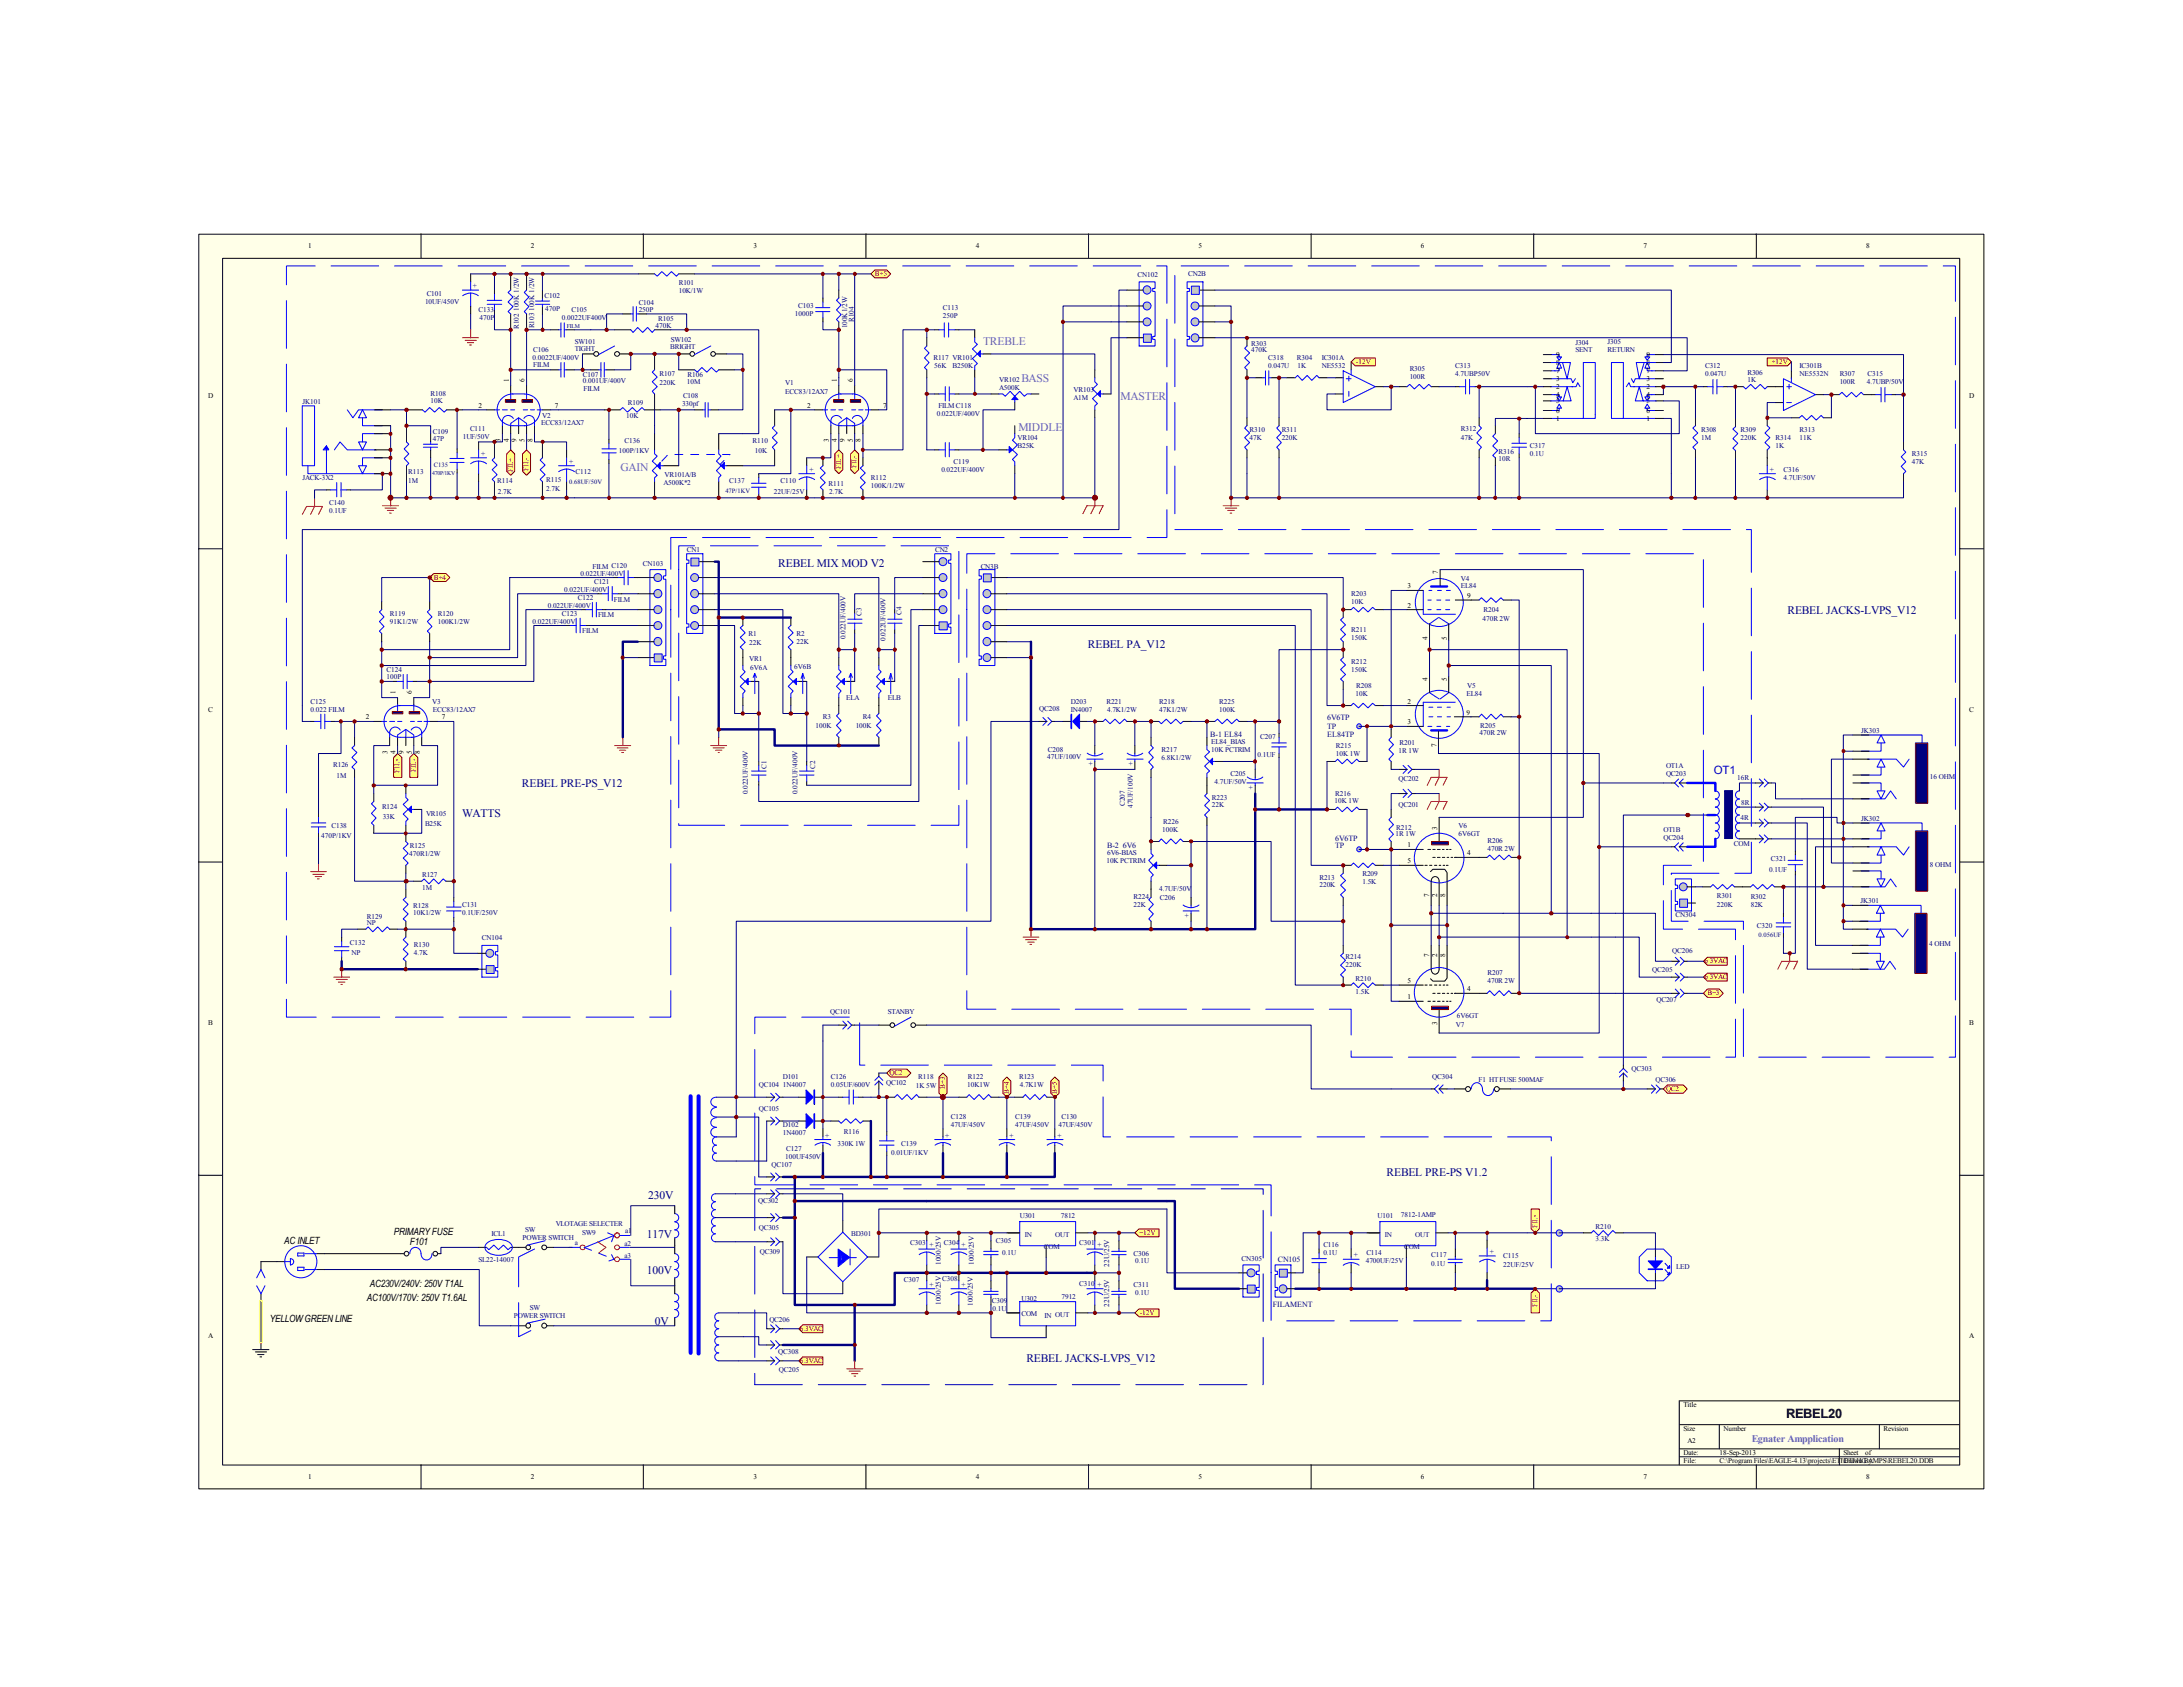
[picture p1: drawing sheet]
<svg xmlns="http://www.w3.org/2000/svg" width="279mm" height="216mm" viewBox="0 0 279 216" stroke-linecap="round" stroke-linejoin="round" font-family="sans-serif">
<defs><g id="words">
<text font-size="1.6" x="228.6" y="181.5">REBEL20</text>
<g font-size="1.5" fill="#bf00bf">
<text x="125.8" y="44.2">TREBLE</text>
<text x="130.7" y="48.9">BASS</text>
<text x="143.4" y="51.2">MASTER</text>
<text x="130.3" y="55.2">MIDDLE</text>
<text x="79.4" y="60.3">GAIN</text>
</g>
<g font-size="1.5" fill="#000080">
<text x="99.6" y="72.6">REBEL MIX MOD V2</text>
<text x="139.2" y="82.9">REBEL PA_V12</text>
<text x="228.8" y="78.5">REBEL JACKS-LVPS_V12</text>
<text x="66.8" y="100.7">REBEL PRE-PS_V12</text>
<text x="59.1" y="104.6">WATTS</text>
<text x="83" y="153.5">230V</text>
<text x="177.5" y="150.5">REBEL PRE-PS V1.2</text>
<text x="82.8" y="158.5">117V</text>
<text x="82.8" y="163">100V</text>
<text x="83.8" y="169.5">0V</text>
<text x="131.4" y="174.2">REBEL JACKS-LVPS_V12</text>
</g>
<text font-size="1.5" fill="#0000bf" x="219.4" y="99">OT1</text>
<g font-size="1.3">
<text x="36.4" y="159.2">AC INLET</text>
<text x="50.4" y="158">PRIMARY FUSE</text>
<text x="52.5" y="159.3">F101</text>
<text x="46.9" y="166.5">AC100V/170V: 250V T1.6AL</text>
<text x="47.3" y="164.7">AC230V/240V: 250V T1AL</text>
<text x="34.5" y="169.2">YELLOW GREEN LINE</text>
</g>
<text font-size="1.3" fill="#bf00bf" x="224.2" y="184.6">Egnater Ampplication</text>
<g font-size="1" fill="#000080">
<text x="154.9" y="94.3">B-1 EL84</text>
<text x="169.9" y="93.3">TP</text>
<text x="169.9" y="94.3">EL84TP</text>
<text x="169.9" y="92.2">6V6TP</text>
<text x="170.9" y="107.6">6V6TP</text>
<text x="141.7" y="108.6">B-2 6V6</text>
<text x="170.9" y="108.6">TP</text>
<text x="163.5" y="161.5">CN105</text>
<text x="162.9" y="167.3">FILAMENT</text>
</g>
<g font-size=".9">
<text x="39.5" y="31.7">1</text>
<text x="67.9" y="31.7">2</text>
<text x="96.4" y="31.7">3</text>
<text x="124.9" y="31.7">4</text>
<text x="153.4" y="31.7">5</text>
<text x="181.9" y="31.7">6</text>
<text x="210.4" y="31.7">7</text>
<text x="238.8" y="31.7">8</text>
<text x="199.2" y="45.7">9</text>
<text x="199.2" y="46.7">8</text>
<text x="199.2" y="47.7">7</text>
<text x="210.7" y="45.7">9</text>
<text x="210.7" y="46.7">8</text>
<text x="210.7" y="47.7">7</text>
<text x="26.6" y="51">D</text>
<text x="61.3" y="52.2">2</text>
<text x="65.1" y="48.9" transform="rotate(-90 65.1 48.9)">1</text>
<text x="67.1" y="48.9" transform="rotate(-90 67.1 48.9)">6</text>
<text x="71" y="52.2">7</text>
<text x="103.3" y="52.2">2</text>
<text x="107.1" y="48.9" transform="rotate(-90 107.1 48.9)">1</text>
<text x="109.1" y="48.9" transform="rotate(-90 109.1 48.9)">6</text>
<text x="113" y="52.2">7</text>
<text x="199.2" y="48.7">3</text>
<text x="199.2" y="49.7">2</text>
<text x="199.2" y="53.8">1</text>
<text x="199.2" y="52.8">6</text>
<text x="199.2" y="51.6">5</text>
<text x="199.2" y="50.8">4</text>
<text x="210.7" y="48.7">3</text>
<text x="210.7" y="49.7">2</text>
<text x="210.7" y="53.8">1</text>
<text x="210.7" y="52.8">6</text>
<text x="210.7" y="51.6">5</text>
<text x="210.7" y="50.8">4</text>
<text x="252.1" y="51">D</text>
<text x="64.1" y="56.6" transform="rotate(-90 64.1 56.6)">3</text>
<text x="65.1" y="56.6" transform="rotate(-90 65.1 56.6)">4</text>
<text x="66.1" y="56.6" transform="rotate(-90 66.1 56.6)">9</text>
<text x="67.1" y="56.6" transform="rotate(-90 67.1 56.6)">5</text>
<text x="68.2" y="56.6" transform="rotate(-90 68.2 56.6)">8</text>
<text x="106.1" y="56.6" transform="rotate(-90 106.1 56.6)">3</text>
<text x="107.1" y="56.6" transform="rotate(-90 107.1 56.6)">4</text>
<text x="108.1" y="56.6" transform="rotate(-90 108.1 56.6)">9</text>
<text x="109.1" y="56.6" transform="rotate(-90 109.1 56.6)">5</text>
<text x="110.2" y="56.6" transform="rotate(-90 110.2 56.6)">8</text>
<text x="180.1" y="75.3">3</text>
<text x="180.1" y="77.8">2</text>
<text x="184" y="73.4" transform="rotate(-90 184 73.4)">7</text>
<text x="187.8" y="76.5">9</text>
<text x="182.7" y="81.9" transform="rotate(-90 182.7 81.9)">4</text>
<text x="185.2" y="81.9" transform="rotate(-90 185.2 81.9)">5</text>
<text x="50.6" y="88.8" transform="rotate(-90 50.6 88.8)">1</text>
<text x="52.7" y="88.8" transform="rotate(-90 52.7 88.8)">6</text>
<text x="182.7" y="87.1" transform="rotate(-90 182.7 87.1)">4</text>
<text x="185.2" y="87.1" transform="rotate(-90 185.2 87.1)">5</text>
<text x="26.6" y="91.1">C</text>
<text x="46.8" y="92.1">2</text>
<text x="56.6" y="92.1">7</text>
<text x="180.1" y="92.7">3</text>
<text x="180.1" y="90">2</text>
<text x="183.9" y="95.6" transform="rotate(-90 183.9 95.6)">7</text>
<text x="187.7" y="91.5">9</text>
<text x="252.1" y="91.1">C</text>
<text x="49.6" y="96.4" transform="rotate(-90 49.6 96.4)">3</text>
<text x="50.6" y="96.4" transform="rotate(-90 50.6 96.4)">4</text>
<text x="51.7" y="96.4" transform="rotate(-90 51.7 96.4)">9</text>
<text x="52.7" y="96.4" transform="rotate(-90 52.7 96.4)">5</text>
<text x="53.7" y="96.4" transform="rotate(-90 53.7 96.4)">8</text>
<text x="183.9" y="106.2" transform="rotate(-90 183.9 106.2)">3</text>
<text x="180.1" y="108.5">1</text>
<text x="180.1" y="110.5">5</text>
<text x="187.8" y="109.5">4</text>
<text x="182.9" y="114.9" transform="rotate(-90 182.9 114.9)">7</text>
<text x="183.9" y="114.9" transform="rotate(-90 183.9 114.9)">2</text>
<text x="185" y="114.9" transform="rotate(-90 185 114.9)">8</text>
<text x="180.1" y="125.9">5</text>
<text x="182.9" y="122.5" transform="rotate(-90 182.9 122.5)">7</text>
<text x="183.9" y="122.5" transform="rotate(-90 183.9 122.5)">2</text>
<text x="185" y="122.5" transform="rotate(-90 185 122.5)">8</text>
<text x="26.6" y="131.1">B</text>
<text x="180.1" y="127.9">1</text>
<text x="183.9" y="131.2" transform="rotate(-90 183.9 131.2)">3</text>
<text x="187.8" y="126.9">4</text>
<text x="252.1" y="131.1">B</text>
<text x="26.6" y="171.2">A</text>
<text x="252.1" y="171.2">A</text>
<text x="215.5" y="180">Title</text>
<text x="215.5" y="183.1">Size</text>
<text x="216" y="184.7">A2</text>
<text x="220.6" y="183.1">Number</text>
<text x="241.1" y="183.1">Revision</text>
<text x="39.5" y="189.3">1</text>
<text x="67.9" y="189.3">2</text>
<text x="96.4" y="189.3">3</text>
<text x="124.9" y="189.3">4</text>
<text x="153.4" y="189.3">5</text>
<text x="181.9" y="189.3">6</text>
<text x="210.4" y="189.3">7</text>
<text x="215.5" y="186.2">Date:</text>
<text x="215.5" y="187.2">File:</text>
<text x="220.1" y="186.2">18-Sep-2013</text>
<text x="220.1" y="187.2">C:\Program Files\EAGLE-4.13\projects\ETI\ETI\HG AMPS\REBEL20.DDB</text>
<text x="236" y="187.2">Drawn By:</text>
<text x="236" y="186.2">Sheet</text>
<text x="238.7" y="186.2">of</text>
<text x="238.8" y="189.3">8</text>
</g>
<g font-size=".9" fill="#800000">
<text x="112" y="35.3">B+5</text>
<text x="173.6" y="46.6">-12V</text>
<text x="226.7" y="46.6">+12V</text>
<text x="109.6" y="59.9" transform="rotate(-90 109.6 59.9)">FIL-</text>
<text x="65.6" y="60.5" transform="rotate(-90 65.6 60.5)">FIL+</text>
<text x="67.6" y="60.2" transform="rotate(-90 67.6 60.2)">FIL-</text>
<text x="107.6" y="60" transform="rotate(-90 107.6 60)">FIL+</text>
<text x="55.5" y="74.2">B+4</text>
<text x="51.1" y="98.9" transform="rotate(-90 51.1 98.9)">FIL+</text>
<text x="53.2" y="98.8" transform="rotate(-90 53.2 98.8)">FIL-</text>
<text x="218.1" y="123.3">6.3VAC</text>
<text x="218.1" y="125.3">6.3VAC</text>
<text x="218.5" y="127.4">B+3</text>
<text x="113.8" y="137.6">QC2</text>
<text x="120.9" y="139.4" transform="rotate(-90 120.9 139.4)">B+3</text>
<text x="129.1" y="140" transform="rotate(-90 129.1 140)">B+4</text>
<text x="135.3" y="140" transform="rotate(-90 135.3 140)">B+5</text>
<text x="213.2" y="139.7">QC2</text>
<text x="145.8" y="158.1">+12V</text>
<text x="196.8" y="157.2" transform="rotate(-90 196.8 157.2)">FIL+</text>
<text x="196.8" y="167.3" transform="rotate(-90 196.8 167.3)">FIL-</text>
<text x="102.4" y="170.3">6.3VAC</text>
<text x="145.9" y="168.3">-12V</text>
<text x="102.4" y="174.4">6.3VAC</text>
</g>
<g font-size=".9" fill="#000080">
<text x="145.6" y="35.4">CN102</text>
<text x="152.1" y="35.3">CN2B</text>
<text x="54.4" y="38.9">10UF/450V</text>
<text x="54.6" y="37.9">C101</text>
<text x="60.5" y="36.9">+</text>
<text x="61.3" y="39.9">C133</text>
<text x="61.4" y="41">470P</text>
<text x="69.7" y="38.1">C102</text>
<text x="69.8" y="39.8">470P</text>
<text x="71.9" y="41">0.0022UF400V</text>
<text x="73.2" y="39.9">C105</text>
<text x="81.7" y="39">C104</text>
<text x="81.7" y="39.9">250P</text>
<text x="83.9" y="42">470K</text>
<text x="84.2" y="41.1">R105</text>
<text x="86.9" y="36.4">R101</text>
<text x="86.9" y="37.5">10K/1W</text>
<text x="101.7" y="40.4">1000P</text>
<text x="102.2" y="39.4">C103</text>
<text x="109.3" y="41.2" transform="rotate(-90 109.3 41.2)">R104</text>
<text x="120.7" y="39.6">C113</text>
<text x="120.7" y="40.6">250P</text>
<text x="66.4" y="42.1" transform="rotate(-90 66.4 42.1)">R102 100K 1/2W</text>
<text x="68.2" y="46.1">0.0022UF/400V</text>
<text x="68.2" y="45">C106</text>
<text x="68.2" y="47">FILM</text>
<text x="68.4" y="42" transform="rotate(-90 68.4 42)">R103 100K 1/2W</text>
<text x="73.6" y="44">SW101</text>
<text x="73.6" y="45">TIGHT</text>
<text x="85.8" y="44.6">BRIGHT</text>
<text x="85.9" y="43.7">SW102</text>
<text x="108.4" y="42" transform="rotate(-90 108.4 42)">100K1/2W</text>
<text x="119.5" y="46.1">R117 VR101</text>
<text x="119.5" y="47.1">56K</text>
<text x="121.9" y="47.1">B250K</text>
<text x="160.1" y="44.2">R303</text>
<text x="160.1" y="45">470K</text>
<text x="162.3" y="46.1">C318</text>
<text x="162.3" y="47.1">0.047U</text>
<text x="166" y="46.1">R304</text>
<text x="166.1" y="47.1">1K</text>
<text x="169.2" y="47.1">NE5532</text>
<text x="169.2" y="46.1">IC301A</text>
<text x="180.4" y="47.5">R305</text>
<text x="186.3" y="47.1">C313</text>
<text x="201.6" y="44.1">J304</text>
<text x="201.6" y="45">SENT</text>
<text x="205.7" y="44">J305</text>
<text x="205.7" y="45">RETURN</text>
<text x="218.2" y="47.1">C312</text>
<text x="230.3" y="47.1">IC301B</text>
<text x="38.7" y="51.7">JK101</text>
<text x="55.1" y="50.7">R108</text>
<text x="55.1" y="51.6">10K</text>
<text x="69.4" y="53.6">V2</text>
<text x="74.6" y="48.2">C107</text>
<text x="74.6" y="49">0.001UF/400V</text>
<text x="74.7" y="50.1">FILM</text>
<text x="80.1" y="53.6">10K</text>
<text x="80.3" y="51.8">R109</text>
<text x="84.4" y="48.1">R107</text>
<text x="84.4" y="49.2">220K</text>
<text x="87.3" y="52">330pf</text>
<text x="87.4" y="51">C108</text>
<text x="87.9" y="49.1">10M</text>
<text x="88" y="48.3">R106</text>
<text x="100.5" y="49.2">V1</text>
<text x="100.5" y="50.4">ECC83/12AX7</text>
<text x="119.9" y="53.2">0.022UF/400V</text>
<text x="120.1" y="52.2">FILM C118</text>
<text x="127.9" y="48.9">VR102</text>
<text x="127.9" y="49.9">A500K</text>
<text x="137.4" y="50.2">VR103</text>
<text x="137.4" y="51.2">A1M</text>
<text x="180.4" y="48.5">100R</text>
<text x="186.3" y="48.1">4.7UBP50V</text>
<text x="218.2" y="48.1">0.047U</text>
<text x="223.6" y="48">R306</text>
<text x="223.6" y="48.9">1K</text>
<text x="230.3" y="48.1">NE5532N</text>
<text x="235.5" y="48.1">R307</text>
<text x="235.5" y="49.1">100R</text>
<text x="238.9" y="49.1">4.7UBP/50V</text>
<text x="239" y="48.1">C315</text>
<text x="55.4" y="55.5">C109</text>
<text x="55.4" y="56.4">47P</text>
<text x="59.2" y="56.2">1UF/50V</text>
<text x="60.2" y="55.2">C111</text>
<text x="61.6" y="58.3">+</text>
<text x="69.3" y="54.4">ECC83/12AX7</text>
<text x="72.9" y="59.4">+</text>
<text x="79.2" y="58">100P/1KV</text>
<text x="79.9" y="56.7">C136</text>
<text x="96.3" y="56.7">R110</text>
<text x="96.6" y="58">10K</text>
<text x="122" y="59.4">C119</text>
<text x="130.2" y="56.3">VR104</text>
<text x="130.2" y="57.3">B25K</text>
<text x="159.9" y="55.3">R310</text>
<text x="159.9" y="56.3">47K</text>
<text x="164" y="55.3">R311</text>
<text x="164" y="56.3">220K</text>
<text x="187" y="55.2">R312</text>
<text x="187" y="56.3">47K</text>
<text x="191.8" y="58.1">R316</text>
<text x="191.8" y="59.1">10R</text>
<text x="195.8" y="57.3">C317</text>
<text x="195.8" y="58.3">0.1U</text>
<text x="217.7" y="55.3">R308</text>
<text x="217.7" y="56.3">1M</text>
<text x="222.8" y="55.3">R309</text>
<text x="222.8" y="56.3">220K</text>
<text x="227.2" y="56.3">R314</text>
<text x="227.2" y="57.3">1K</text>
<text x="230.3" y="55.3">R313</text>
<text x="230.3" y="56.3">11K</text>
<text x="244.7" y="58.3">R315</text>
<text x="244.7" y="59.4">47K</text>
<text x="38.7" y="61.4">JACK-3X2</text>
<text x="42.1" y="64.6">C140</text>
<text x="42.1" y="65.6">0.1UF</text>
<text x="52.2" y="60.7">R113</text>
<text x="52.2" y="61.8">1M</text>
<text x="63.6" y="61.8">R114</text>
<text x="63.7" y="63.2">2.7K</text>
<text x="69.9" y="61.7">R115</text>
<text x="69.9" y="62.9">2.7K</text>
<text x="73.7" y="60.7">C112</text>
<text x="84.9" y="62">A500K*2</text>
<text x="85" y="61">VR101A/B</text>
<text x="93.3" y="61.8">C137</text>
<text x="99.1" y="63.2">22UF/25V</text>
<text x="99.9" y="61.8">C110</text>
<text x="103.6" y="60.4">+</text>
<text x="106" y="62.1">R111</text>
<text x="106.1" y="63.2">2.7K</text>
<text x="111.5" y="61.4">R112</text>
<text x="111.5" y="62.4">100K/1/2W</text>
<text x="120.5" y="60.4">0.022UF/400V</text>
<text x="226.5" y="60.4">+</text>
<text x="228.3" y="61.4">4.7UF/50V</text>
<text x="228.3" y="60.4">C316</text>
<text x="87.9" y="70.6">CN1</text>
<text x="119.7" y="70.6">CN2</text>
<text x="70.1" y="77.8">0.022UF/400V</text>
<text x="72.2" y="75.8">0.022UF/400V</text>
<text x="74" y="76.8">C122</text>
<text x="74.3" y="73.7">0.022UF/400V</text>
<text x="75.8" y="72.8">FILM C120</text>
<text x="76" y="74.8">C121</text>
<text x="78.6" y="77">FILM</text>
<text x="82.3" y="72.5">CN103</text>
<text x="125.5" y="72.8">CN3B</text>
<text x="172.9" y="76.2">R203</text>
<text x="172.9" y="77.3">10K</text>
<text x="187" y="74.3">V4</text>
<text x="187" y="75.2">EL84</text>
<text x="49.9" y="78.8">R119</text>
<text x="49.9" y="79.8">91K1/2W</text>
<text x="56" y="78.8">R120</text>
<text x="56" y="79.8">100K1/2W</text>
<text x="68.2" y="79.8">0.022UF/400V</text>
<text x="71.9" y="78.8">C123</text>
<text x="74.5" y="81.1">FILM</text>
<text x="76.5" y="79">FILM</text>
<text x="95.8" y="81.4">R1</text>
<text x="95.9" y="82.6">22K</text>
<text x="101.9" y="81.4">R2</text>
<text x="101.9" y="82.4">22K</text>
<text x="108.2" y="81.8" transform="rotate(-90 108.2 81.8)">0.022UF/400V</text>
<text x="110.3" y="78.9" transform="rotate(-90 110.3 78.9)">C3</text>
<text x="113.3" y="82" transform="rotate(-90 113.3 82)">0.022UF/400V</text>
<text x="115.4" y="78.7" transform="rotate(-90 115.4 78.7)">C4</text>
<text x="172.9" y="80.9">R211</text>
<text x="172.9" y="81.9">150K</text>
<text x="189.7" y="79.4">470R 2W</text>
<text x="189.9" y="78.3">R204</text>
<text x="49.5" y="86">C124</text>
<text x="49.5" y="86.9">100P</text>
<text x="95.9" y="84.5">VR1</text>
<text x="96" y="85.8">6V6A</text>
<text x="101.6" y="85.6">6V6B</text>
<text x="108.3" y="89.6">ELA</text>
<text x="113.6" y="89.6">ELB</text>
<text x="172.9" y="84.9">R212</text>
<text x="172.9" y="86">150K</text>
<text x="173.5" y="89">10K</text>
<text x="173.6" y="88">R208</text>
<text x="187.7" y="89">EL84</text>
<text x="187.8" y="88">V5</text>
<text x="39.8" y="90">C125</text>
<text x="39.8" y="91.1">0.022 FILM</text>
<text x="55.3" y="90">V3</text>
<text x="55.4" y="91.1">ECC83/12AX7</text>
<text x="104.4" y="93.1">100K</text>
<text x="105.3" y="92.1">R3</text>
<text x="109.5" y="93.1">100K</text>
<text x="110.4" y="92.1">R4</text>
<text x="133" y="91">QC208</text>
<text x="137.1" y="90">D203</text>
<text x="137.1" y="91.1">IN4007</text>
<text x="141.6" y="90">R221</text>
<text x="141.7" y="91.1">4.7K1/2W</text>
<text x="148.4" y="90">R218</text>
<text x="148.4" y="91.1">47K1/2W</text>
<text x="155" y="95.2">EL84_BIAS</text>
<text x="156" y="90">R225</text>
<text x="156" y="91.1">100K</text>
<text x="161.3" y="94.5">C207</text>
<text x="171" y="95.8">R215</text>
<text x="179.1" y="95.4">R201</text>
<text x="189.4" y="94">470R 2W</text>
<text x="189.4" y="93.1">R205</text>
<text x="238.2" y="93.9">JK303</text>
<text x="42.6" y="98.2">R126</text>
<text x="43.1" y="99.6">1M</text>
<text x="95.7" y="101.6" transform="rotate(-90 95.7 101.6)">0.022UF/400V</text>
<text x="98.1" y="98.4" transform="rotate(-90 98.1 98.4)">C1</text>
<text x="102.1" y="101.6" transform="rotate(-90 102.1 101.6)">0.022UF/400V</text>
<text x="104.4" y="98.4" transform="rotate(-90 104.4 98.4)">C2</text>
<text x="134" y="97.1">47UF/100V</text>
<text x="134.1" y="96.2">C208</text>
<text x="139.9" y="97.4" transform="rotate(180 139.9 97.4)">+</text>
<text x="145" y="97.4" transform="rotate(180 145 97.4)">+</text>
<text x="148.7" y="96.2">R217</text>
<text x="148.7" y="97.3">6.8K1/2W</text>
<text x="155" y="96.2">10K PCTRIM</text>
<text x="155.4" y="100.3">4.7UF/50V</text>
<text x="157.5" y="99.3">C205</text>
<text x="160.4" y="100.5" transform="rotate(180 160.4 100.5)">+</text>
<text x="161" y="96.8">0.1UF</text>
<text x="170.9" y="101.8">R216</text>
<text x="171" y="96.7">10K 1W</text>
<text x="179" y="96.4">1R 1W</text>
<text x="179" y="99.9">QC202</text>
<text x="213.2" y="98.3">OT1A</text>
<text x="213.2" y="99.4">QC203</text>
<text x="222.3" y="99.9">16R</text>
<text x="247" y="99.7">16 OHM</text>
<text x="41.1" y="107.2">470P/1KV</text>
<text x="42.4" y="105.9">C138</text>
<text x="48.9" y="103.5">R124</text>
<text x="49" y="104.8">33K</text>
<text x="54.4" y="105.7">B25K</text>
<text x="54.5" y="104.5">VR105</text>
<text x="144" y="103.2" transform="rotate(-90 144 103.2)">C207</text>
<text x="145" y="103.4" transform="rotate(-90 145 103.4)">47UF/100V</text>
<text x="148.8" y="106.4">100K</text>
<text x="148.9" y="105.4">R226</text>
<text x="155.1" y="102.3">R223</text>
<text x="155.1" y="103.3">22K</text>
<text x="170.8" y="102.7">10K 1W</text>
<text x="178.6" y="107">1R 1W</text>
<text x="178.7" y="106.2">R212</text>
<text x="179" y="103.3">QC201</text>
<text x="186.7" y="105.9">V6</text>
<text x="186.7" y="106.9">6V6GT</text>
<text x="190.4" y="107.9">R206</text>
<text x="212.9" y="106.4">OT1B</text>
<text x="212.9" y="107.4">QC204</text>
<text x="222.8" y="105">4R</text>
<text x="222.8" y="103">8R</text>
<text x="238.2" y="105.1">JK302</text>
<text x="52.4" y="109.6">470R1/2W</text>
<text x="52.5" y="108.5">R125</text>
<text x="54" y="112.2">R127</text>
<text x="54" y="113.9">1M</text>
<text x="141.6" y="110.5">10K PCTRIM</text>
<text x="141.7" y="109.5">6V6-BIAS</text>
<text x="168.9" y="112.6">R213</text>
<text x="168.9" y="113.6">220K</text>
<text x="174.4" y="112.1">R209</text>
<text x="174.4" y="113.1">1.5K</text>
<text x="190.4" y="108.9">470R 2W</text>
<text x="221.9" y="108.2">COM</text>
<text x="226.4" y="111.6">0.1UF</text>
<text x="226.7" y="110.2">C321</text>
<text x="247" y="110.9">8 OHM</text>
<text x="46.9" y="118.4">NP</text>
<text x="46.9" y="117.6">R129</text>
<text x="52.9" y="116.2">R128</text>
<text x="52.9" y="117.1">10K1/2W</text>
<text x="59.1" y="116">C131</text>
<text x="59.1" y="117.1">0.1UF/250V</text>
<text x="145.1" y="115.1">R224</text>
<text x="145.1" y="116.1">22K</text>
<text x="148.4" y="114.1">4.7UF/50V</text>
<text x="148.5" y="115.2">C206</text>
<text x="152.1" y="116.8" transform="rotate(180 152.1 116.8)">+</text>
<text x="214.5" y="117.3">CN304</text>
<text x="219.8" y="114.9">R301</text>
<text x="219.8" y="116">220K</text>
<text x="224.1" y="115">R302</text>
<text x="224.1" y="116.1">82K</text>
<text x="224.9" y="118.8">C320</text>
<text x="238.1" y="115.6">JK301</text>
<text x="44.8" y="120.9">C132</text>
<text x="45" y="122.2">NP</text>
<text x="53" y="121.2">R130</text>
<text x="53" y="122.3">4.7K</text>
<text x="61.7" y="120.3">CN104</text>
<text x="172.2" y="122.8">R214</text>
<text x="172.2" y="123.8">220K</text>
<text x="173.5" y="125.5">R210</text>
<text x="190.4" y="124.8">R207</text>
<text x="190.4" y="125.9">470R 2W</text>
<text x="211.5" y="124.4">QC205</text>
<text x="214" y="122">QC206</text>
<text x="246.9" y="121">4 OHM</text>
<text x="106.3" y="129.8">QC101</text>
<text x="113.6" y="129.8">STANBY</text>
<text x="173.5" y="127.2">1.5K</text>
<text x="186.4" y="131.5">V7</text>
<text x="186.5" y="130.3">6V6GT</text>
<text x="212" y="128.2">QC207</text>
<text x="208.8" y="137.1">QC303</text>
<text x="97.1" y="142.2">QC105</text>
<text x="97.1" y="139.1">QC104</text>
<text x="100.2" y="138.1">D101</text>
<text x="100.2" y="139.1">1N4007</text>
<text x="106.3" y="138.1">C126</text>
<text x="106.3" y="139.1">0.05UF/600V</text>
<text x="113.4" y="138.9">QC102</text>
<text x="117.2" y="139.2">1K 5W</text>
<text x="117.5" y="138.1">R118</text>
<text x="121.7" y="143.2">C128</text>
<text x="123.8" y="139.1">10K1W</text>
<text x="123.9" y="138.1">R122</text>
<text x="129.9" y="143.2">C139</text>
<text x="130.4" y="138.1">R123</text>
<text x="130.5" y="139.1">4.7K1W</text>
<text x="135.8" y="143.2">C130</text>
<text x="183.3" y="138.1">QC304</text>
<text x="189.2" y="138.4">F1 HT FUSE 500MAF</text>
<text x="211.9" y="138.5">QC306</text>
<text x="98.8" y="149.4">QC107</text>
<text x="100.2" y="144.3">D102</text>
<text x="100.2" y="145.3">1N4007</text>
<text x="100.5" y="148.3">100UF450V</text>
<text x="100.6" y="147.3">C127</text>
<text x="105.6" y="145.6">+</text>
<text x="107.2" y="146.6">330K 1W</text>
<text x="108" y="145.2">R116</text>
<text x="114" y="147.8">0.01UF/1KV</text>
<text x="115.4" y="146.6">C139</text>
<text x="121" y="145.6">+</text>
<text x="121.7" y="144.3">47UF/450V</text>
<text x="129.2" y="145.6">+</text>
<text x="129.9" y="144.3">47UF/450V</text>
<text x="135.3" y="145.6">+</text>
<text x="135.5" y="144.3">47UF/450V</text>
<text x="97" y="154">QC302</text>
<text x="130.5" y="155.9">U301</text>
<text x="135.8" y="155.8">7812</text>
<text x="176.3" y="155.9">U101</text>
<text x="179.3" y="155.7">7812-1AMP</text>
<text x="61.3" y="161.5">SL22-14007</text>
<text x="62.9" y="158.2">ICL1</text>
<text x="66.9" y="158.7">POWER SWITCH</text>
<text x="67.2" y="157.6">SW</text>
<text x="71.1" y="156.9">VLOTAGE SELECTER</text>
<text x="73.6" y="159.4">a</text>
<text x="74.5" y="158.1">SW9</text>
<text x="79.9" y="159.5">a2</text>
<text x="79.9" y="161">a3</text>
<text x="80" y="157.9">a1</text>
<text x="97.1" y="157.4">QC305</text>
<text x="97.2" y="160.5">QC309</text>
<text x="108.9" y="158.2">BD301</text>
<text x="116.5" y="159.3">C303</text>
<text x="119" y="159.6">+</text>
<text x="120.4" y="161.9" transform="rotate(-90 120.4 161.9)">1000/25V</text>
<text x="120.8" y="159.3">C304</text>
<text x="123.1" y="159.6">+</text>
<text x="124.6" y="161.9" transform="rotate(-90 124.6 161.9)">1000/25V</text>
<text x="127.5" y="159.1">C305</text>
<text x="128.3" y="160.6">0.1U</text>
<text x="131.1" y="158.3">IN</text>
<text x="133.6" y="159.9">COM</text>
<text x="135" y="158.3">OUT</text>
<text x="138.1" y="159.4">C301 +</text>
<text x="145.1" y="160.7">C306</text>
<text x="145.3" y="161.6">0.1U</text>
<text x="158.9" y="161.4">CN305</text>
<text x="169.4" y="159.6">C116</text>
<text x="169.4" y="160.6">0.1U</text>
<text x="173.3" y="160.9">+</text>
<text x="174.8" y="161.6">4700UF/25V</text>
<text x="174.9" y="160.6">C114</text>
<text x="177.2" y="158.3">IN</text>
<text x="179.7" y="159.9">COM</text>
<text x="181.1" y="158.3">OUT</text>
<text x="183.2" y="160.9">C117</text>
<text x="190.7" y="160.5">+</text>
<text x="192.4" y="161">C115</text>
<text x="204.2" y="157.2">R210</text>
<text x="204.2" y="158.9">3.3K</text>
<text x="67.8" y="167.7">SW</text>
<text x="115.7" y="164.1">C307</text>
<text x="119" y="164.7">+</text>
<text x="120.4" y="167" transform="rotate(-90 120.4 167)">1000/25V</text>
<text x="120.6" y="164">C308</text>
<text x="123.1" y="164.7">+</text>
<text x="124.5" y="167.1" transform="rotate(-90 124.5 167.1)">1000/25V</text>
<text x="127" y="166.8">C309</text>
<text x="127" y="167.8">0.1U</text>
<text x="130.7" y="166.5">U302</text>
<text x="135.8" y="166.2">7912</text>
<text x="138.1" y="164.6">C310 +</text>
<text x="141.9" y="167.2" transform="rotate(-90 141.9 167.2)">22U/25V</text>
<text x="141.9" y="162.1" transform="rotate(-90 141.9 162.1)">22U/25V</text>
<text x="145.1" y="164.7">C311</text>
<text x="145.3" y="165.7">0.1U</text>
<text x="183.2" y="162.1">0.1U</text>
<text x="192.4" y="162.1">22UF/25V</text>
<text x="214.5" y="162.3">LED</text>
<text x="65.8" y="168.6">POWER SWITCH</text>
<text x="98.5" y="169.2">QC206</text>
<text x="99.6" y="173.3">QC308</text>
<text x="130.7" y="168.4">COM</text>
<text x="133.7" y="168.6">IN OUT</text>
<text x="99.7" y="175.6">QC205</text>
</g>
<g font-size=".8" fill="#000080">
<text x="55.5" y="59.7">C135</text>
<text x="72.9" y="61.9">0.68UF/50V</text>
<text x="92.8" y="63.1">47P/1KV</text>
<text x="225.1" y="120">0.056UF</text>
</g>
<g font-size=".7" fill="#000080">
<text x="72.6" y="42">FILM</text>
<text x="55.3" y="60.8">470P/1KV</text>
</g>
</g></defs>
<path d="M25.4 30h228.5v160.5h-228.5z" fill="#ffffe8"/>
<g fill="none" stroke="#000" stroke-width=".13">
<path d="M25.4 30h228.5v160.5h-228.5zM28.5 33.1h222.3v154.4h-222.3zM53.9 29.9v3.1M63.3 37.1v.5M63.3 39.7v.5M69.4 37.2v1M69.4 39.2v1.1M82.3 29.9v3.1M110.8 29.9v3.1M139.3 29.9v3.1M167.8 29.9v3.1M196.3 29.9v3.1"/>
<path d="M224.8 29.9v3.1M70.5 47.3h1M70.5 42.2h1M72.5 47.3h1M72.5 42.2h1M79.7 40.2h1M81.7 40.2h1.1M104.3 52.5h1M106.3 54.5v1M107.4 49.4v1M107.4 54.5v1M108.4 54.5v1"/>
<path d="M109.4 49.4v1M109.4 54.5v1M110.4 54.5v1M110.4 58.6v1M111.5 52.5h1M159.6 43.2v1.1M159.6 47.3v1M159.6 53.5v1M159.6 57.6v1M160.7 48.3h1M162.7 48.3h1M163.7 53.5v1"/>
<path d="M163.7 57.6v1M164.7 48.3h1.1M168.8 48.3h1M179.1 49.5h1M183.2 49.5h1M186.3 49.5h.5M188.8 49.5h.5M189.3 53.5v1M189.3 57.6v1M191.4 54.5v1M191.4 58.6v1M194.4 55.5v.5"/>
<path d="M194.4 58.1v.5M197.5 45.4h1M197.5 46.4h1M197.5 47.5h1M197.5 48.5h1M197.5 49.5h1M197.5 53.6h1M197.5 52.5h1M197.5 51.3h1M197.5 50.5h1M211.9 45.4h1M211.9 46.4h1"/>
<path d="M211.9 47.5h1M211.9 48.5h1M211.9 49.5h1M211.9 53.6h1M211.9 52.5h1M211.9 51.3h1M211.9 50.5h1M217 53.5v1M217 57.6v1M218 49.5h.5M220.6 49.5h.5M222.1 49.5h1"/>
<path d="M222.1 53.6v1M222.1 57.7v1M226.2 49.5h1M226.2 53.5v1M226.2 57.6v2M229.3 53.5h1M233.4 53.5h1M234.4 50.5h1M238.5 50.5h1.5M242.1 50.5h.5M243.6 56.6v1M25.4 70.2h3"/>
<path d="M110.4 62.7v1M226.2 62.7v1M243.6 60.6v1M250.8 70.2h3.1M25.4 110.3h3M250.8 110.3h3.1M25.4 150.4h3M107.9 156.2v1.5M118.6 157.8v1M122.7 157.8v1M126.8 158.8v1.1M128.9 157.8h1.6"/>
<path d="M133.9 159.4v1.6M137.7 157.8h1.5M140.1 157.8v1M143.2 158.8v1.1M190.3 158.7v1M250.8 150.4h3.1M103.3 160.9h1.5M107.9 164v1.6M111 160.9h1.5M118.6 161.9v2M118.6 167v1M122.7 161.9v2"/>
<path d="M122.7 167v1M126.8 160.9v1M126.8 163.9v1M126.8 166v1M128.9 168h1.6M133.9 169.7v1.5M137.7 168h1.5M140.1 161.9v2M140.1 167v1M143.2 160.9v1M143.2 163.9v1M143.2 166v1"/>
<path d="M190.3 162.8v1M250.8 179.3h-35.9v8.2M53.9 187.5v3M82.3 187.5v3M110.8 187.5v3M139.3 187.5v3M167.8 187.5v3M196.3 187.5v3M214.9 182.3h35.9M214.9 185.4h35.9M214.9 186.4h35.9M220 182.3v3.1"/>
<path d="M224.8 187.5v3M235.4 185.4v2.1M240.5 182.3v3.1"/>
</g>
<g fill="none" stroke="#00f" stroke-width=".13">
<path d="M62.4 38.9h1.8M62.4 38.4h1.8M63.3 37.6v.8M63.3 38.9v.8M68.5 38.9h1.9M68.5 38.5h1.9M69.4 38.2v.3M69.4 38.9v.3M81 39.2v1.9M81.4 39.2v1.9M71.5 47.3h.3M71.5 42.2h.3"/>
<path d="M71.8 41.3v1.8M71.8 46.4v1.9M72.2 47.3h.3M72.2 41.3v1.8M72.2 46.4v1.9M72.2 42.2h.3M80.7 40.2h.3M81.4 40.2h.3M107.4 50.3v.8M107.6 50.4h1.5a2.03 2.03 0 0 1 2.1 2.1 2.03 2.03 0 0 1-2.1 2M107.7 50.4a2.03 2.03 0 0 0-2.1 2.1 2.03 2.03 0 0 0 2.1 2h1.5M108.4 53.5v1"/>
<path d="M109.4 50.3v.8M110.4 59.6l-.3 .3 .6 .6-.6 .6 .6 .7-.6 .6 .3 .3M111.2 52.5h.3M159.6 44.3l-.3 .3 .6 .6-.6 .6 .6 .6-.6 .6 .3 .3M159.6 54.5l-.3 .3 .6 .6-.6 .6 .6 .6-.6 .6 .3 .4M161.7 48.3h.3M162 47.5v1.8M162.4 48.3h.3M162.4 47.5v1.8M163.7 54.5l-.3 .3 .6 .6-.6 .6 .6 .6-.6 .6 .3 .4M165.8 48.3l.3-.3 .6 .7 .6-.7 .6 .7 .6-.7 .3 .3M180.1 49.5l.3-.3 .6 .6 .7-.6 .5 .6 .7-.6 .3 .3"/>
<path d="M186.8 49.5h.8M187.6 48.6v1.8M188.1 49.5h.7M188.1 48.6v1.8M189.3 54.5l.3 .3-.6 .6 .6 .6-.6 .6 .6 .6-.3 .4M191.4 55.5l-.3 .3 .6 .6-.6 .7 .6 .6-.6 .6 .3 .3M193.5 56.7h1.9M193.5 57.2h1.9M194.4 56v.7M194.4 57.2v.9M198.5 53.6h5.7v-7.2h-1.5v7.2M198.5 51.3h1.6l.5-1.8 .5 1.8h-1"/>
<path d="M198.5 49.5h2.8M198.5 45.4h1.1v.3h-.3l.3 .4 .3-.4h-.3M198.5 48.5h2.6l.2 .5 .3-.5M198.5 46.4h1.5l.6 2.1 .4-2.1h-1M198.5 47.5h.6M198.5 50.5h.6M199 50.5h.6v.3h-.3l.3 .5 .3-.5h-.3M199.6 47.1h.3l-.3-.7-.3 .7h.3v.4h-.6M199.6 52.2h.3l-.3-.5-.3 .5h.3v.3h-1.1M201.2 49.5h.5l.2-.5 .3 .5M207.8 53.6v-7.2h-1.6v7.2h5.8M208.2 49.5l.3-.5 .2 .5h.5"/>
<path d="M208.8 48.5l.3 .5 .2-.5h2.6M209.1 49.5h2.9M210.3 51.3h-1l.5-1.8 .5 1.8h1.7M210.4 46.4h-1l.4 2.1 .6-2.1h1.5M210.8 47.1h-.3l.3-.7 .4 .7h-.4v.4h.7M210.8 52.2h-.3l.3-.5 .4 .5h-.4v.3h1.1M211.4 47.5h.5M211.4 50.5h.5M211.5 50.5h-.7v.3h.4l-.4 .5-.3-.5h.3M211.9 45.4h-1.1v.3h.4l-.4 .4-.3-.4h.3M217 54.5l-.3 .3 .6 .6-.6 .6 .6 .6-.6 .6 .3 .4M218.5 49.5h.7"/>
<path d="M219.2 48.6v1.8M219.8 49.5h.8M219.8 48.6v1.8M222.1 54.6l-.3 .3 .6 .6-.6 .6 .6 .6-.6 .7 .3 .3M223.1 49.5l.3 .3 .7-.6 .6 .6 .6-.6 .6 .6 .3-.3M226.2 54.5l.3 .3-.6 .6 .6 .6-.6 .6 .6 .6-.3 .4M226.2 59.6v1M230.3 53.5l.3-.3 .6 .6 .7-.6 .6 .6 .6-.6 .3 .3M235.4 50.5l.4-.3 .5 .6 .7-.6 .6 .6 .6-.6 .3 .3M240 50.5h.8M240.8 49.6v1.8M241.3 50.5h.8"/>
<path d="M241.3 49.6v1.8M243.6 57.6l.3 .3-.6 .6 .6 .6-.6 .6 .6 .6-.3 .3M225.2 60.6h2M226.2 61l.5 .1 .5 .3M226.2 61l-.5 .1-.5 .3M226.2 61v1.7M107.4 159.9v2.1v-1v-1v.7M108.8 159.9v2M117.6 159.9h2M118.6 158.8v1.1M121.7 159.9h2M122.7 158.8v1.1"/>
<path d="M126.8 159.9v.2M130.5 156.3h7.2v3.1h-7.2zM139.1 159.9h2.1M140.1 158.8v1.1M143.2 159.9v.2M190.3 159.7v1M104.7 160.9l3.2-3.2 3.1 3.2-3.1 3.1zM106.1 161h1.2M107.4 160l1.2 1-1.2 .8M107.4 160l1.3 1M107.4 160l.5 .4M107.4 160.2v1.6v-.2l1.1-.7h-.1l-1 .7 .3-.2 .8-.4-1.1 .7"/>
<path d="M107.7 161.5v-1.1l.2 .8-.6 .5M107.8 160.4l-.1 .2M107.8 161.5l-.5 .1M107.9 160.6l-.1 .8v-1l.2 .3M108 160.6l-.4-.4v1.3M108 160.6l-.1 1M108 160.6l.3 .4M108 160.6l-.1 .4 .2-.1M108.1 161.4l-.7 .5M108.1 160.6l-.2 .6 .4-.5M108.2 160.7l-.3 .4 .5-.2M108.2 160.6l-.4 .4 .3-.3"/>
<path d="M108.3 160.7l-.3 .3M108.4 160.7l-.2 .3M108.6 160.9l-1.2-.8v1.4M108.7 160.9l-1.4-1v2.2l1.5-1.2M108.8 161h.8M117.6 164.9h2M118.6 160.2l.6 .1 .4 .3M118.6 160.2l-.5 .1-.5 .3M118.6 165.4h.6l.4 .3M118.6 165.4h-.5l-.5 .3M118.6 160.2v1.7M118.6 163.9v1"/>
<path d="M118.6 165.4v1.6M121.7 164.9h2M122.7 160.2l.6 .1 .4 .3M122.7 160.2l-.5 .1-.5 .3M122.7 165.4h.6l.4 .3M122.7 165.4h-.5l-.5 .3M122.7 160.2v1.7M122.7 163.9v1M122.7 165.4v1.6M125.9 165.7h1.9M125.9 165.3h1.9M125.9 160.6h1.9"/>
<path d="M125.9 160.1h1.9M126.8 160.6v.3M126.8 164.9v.4M126.8 165.7v.3M130.5 166.6h7.2v3.1h-7.2zM139.1 164.9h2.1M140.1 165.4h.6l.4 .3M140.1 165.4h-.5l-.5 .3M140.1 160.2l.6 .1 .4 .3M140.1 160.2l-.5 .1-.5 .3M140.1 160.2v1.7M140.1 163.9v1"/>
<path d="M140.1 165.4v1.6M142.3 165.7h1.8M142.3 165.3h1.8M142.3 160.6h1.8M142.3 160.1h1.8M143.2 160.6v.3M143.2 164.9v.4M143.2 165.7v.3M189.3 160.7h2.1M190.3 161.2l.6 .1 .4 .2M190.3 161.2l-.5 .1-.4 .2M190.3 161.2v1.6"/>
</g>
<path d="M106.7 51.2h1.3v.3h-1.3z" fill="#000080"/>
<path d="M106.7 51.1h1.3v.4h-1.3z" fill="none" stroke="#800000" stroke-width=".13"/>
<path d="M108.9 51.2h1.3v.3h-1.3z" fill="#000080"/>
<path d="M108.8 51.1h1.4v.4h-1.4z" fill="none" stroke="#800000" stroke-width=".13"/>
<g fill="none" stroke="#00f" stroke-width=".13">
<path d="M65.4 50.3v.8M65.6 50.4h1.5a2.03 2.03 0 0 1 2 2.1 2.03 2.03 0 0 1-2 2M65.7 50.4a2.03 2.03 0 0 0-2.1 2.1 2.03 2.03 0 0 0 2.1 2h1.5M66.4 53.5v1M67.4 50.3v.8M69.1 52.5h.3M105.3 52.5h.6M106.3 52.5h.6M107.4 54.5v-.3l1-.7 1 .7v.3M107.4 52.5h.5M107.7 53.6a.72 .72 0 0 0-.8-.4 .72 .72 0 0 0-.6 .7v.6M109 52.5h.5"/>
<path d="M109.1 53.6a.72 .72 0 0 1 .8-.4 .72 .72 0 0 1 .5 .7M109.9 52.5h.5M110.4 53.8v.7M110.7 52.5h.5"/>
</g>
<path d="M62.3 52.5h1M64.3 54.5v1M65.4 49.4v1M65.4 54.5v1M66.4 54.5v1M67.4 49.4v1M67.4 54.5v1M68.4 54.5v1M69.4 52.5h1.1" fill="none" stroke="#000" stroke-width=".13"/>
<path d="M64.7 51.2h1.3v.3h-1.3z" fill="#000080"/>
<path d="M64.7 51.1h1.3v.4h-1.3z" fill="none" stroke="#800000" stroke-width=".13"/>
<path d="M66.8 51.2h1.4v.3h-1.4z" fill="#000080"/>
<path d="M66.8 51.1h1.4v.4h-1.4z" fill="none" stroke="#800000" stroke-width=".13"/>
<g fill="none" stroke="#00f" stroke-width=".13">
<path d="M59.2 37.1h2.1M60.2 37.5l.6 .1 .4 .2M60.2 37.5l-.5 .1-.5 .2M60.2 36.1v1M60.2 37.5v1.7M65.4 37.1l-.4 .3 .7 .6-.7 .7 .7 .5-.7 .7 .4 .3M67.4 37.1l-.3 .3 .6 .6-.6 .7 .6 .5-.6 .7 .3 .3M83.8 35.1l.3 .2 .6-.5 .6 .5 .6-.5 .7 .5 .3-.2M38.7 51.9h1.6v7.7h-1.6zM39.4 59.6v1h9.5M41.7 57.2l.1 .2h-.2l.2-.2 .2 .2h-.5M41.7 57.2v.2h.3"/>
<path d="M41.8 57.1l.3 .5h-.7zM41.8 57.1v3.5M42.8 57.6l.7-1 1 1h3.6M44.5 52.5l.7 1 .7-1h3M45.9 59.6h1l-.5 1zM45.9 56.6h1l-.5 1zM46.4 52.5l.5 1h-1zM46.4 53.5v1h2.5M48.9 58.6h-2.5v1M48.9 55.5h-2.5v1.1M52 56.6l.3 .3-.6 .5 .6 .7-.6 .6 .6 .6-.3 .3M54.1 52.5l.3 .2 .6-.5 .6 .5 .6-.5 .7 .5 .2-.2"/>
<path d="M54.2 57.2h1.8M54.2 56.9h1.8M55.1 56.6v.3M55.1 57.2v.4M60.2 58.6h2.1M61.3 59l.5 .1 .5 .3M61.3 59a1.48 1.48 0 0 0-1.1 .4M61.3 57.6v1M61.3 59v1.6M63.3 58.6l-.3 .3 .6 .6-.6 .6 .6 .6-.6 .6 .3 .3M63.3 52.5h.6M64.3 52.5h.6"/>
<path d="M65.4 54.5v-.3l1-.7 1 .7v.3M65.4 52.5h.5M65.7 53.6a.75 .75 0 0 0-.8-.4 .75 .75 0 0 0-.6 .7v.6M67 52.5h.5M67.1 53.6a.72 .72 0 0 1 .8-.4 .72 .72 0 0 1 .5 .7M67.9 52.5h.5M68.4 53.8v.7M68.7 52.5h.4M69.4 58.6l-.3 .3 .7 .6-.7 .6 .7 .6-.7 .6 .3 .3M71.5 59.6h2M72.5 58.6v1M76.6 47.3h.3"/>
<path d="M76.9 46.4v1.9M77.3 47.3h.3M77.3 46.4v1.9M79.4 52.5l.3-.3 .6 .5 .6-.5 .6 .5 .7-.5 .3 .3M80.7 42.2l.3 .3 .6-.6 .7 .6 .6-.6 .6 .6 .3-.3M83.8 47.3l-.3 .3 .6 .7-.6 .6 .6 .6-.6 .6 .3 .3M83.8 57.6v.5l.3 .3-.6 .6 .6 .6-.6 .6 .6 .6-.3 .3v.5M84.1 59.6h.7M88.9 47.3l.3 .3 .6-.6 .7 .6 .6-.6 .6 .6 .3-.3M99.1 54.5l-.3 .3 .7 .6-.7 .6 .7 .6-.7 .6 .3 .4M72.5 60l.6 .1 .4 .3M72.5 60l-.5 .1-.5 .3"/>
<path d="M72.5 60v1.6"/>
</g>
<g fill="none" stroke="#000" stroke-width=".13">
<path d="M60.2 35.1v1M60.2 39.2v1M65.4 35.1v2M67.4 35.1v2M81.7 35.1h2.1M86.9 35.1h2M47.9 54.5h2.1M47.9 52.5h2.1M47.9 58.6h2.1M47.9 55.5h2.1M47.9 57.6h2.1M52 52.5h2.1"/>
<path d="M52 54.5v2.1M52 59.6v2M55.1 55.5v1.1M55.1 57.6v1M57.1 52.5h2.1M61.3 56.6v1M63.3 56.6v2M65.4 40.2v2M67.4 40.2v2M69.4 56.6v2M72.5 57.6v1M75.6 47.3h1"/>
<path d="M77.3 52.5h2.1M77.6 47.3h1.1M78.7 42.2h2M82.5 52.5h2M83.8 42.2h2.1M83.8 45.3v2M83.8 50.4v2.1M83.8 55.5v2.1M84.8 59.6h2.1M86.9 47.3h2M92 47.3h2M99.1 52.5v2"/>
<path d="M99.1 57.6v2M47.9 60.6h2.1M61.3 60.6v1M63.3 61.6v2.1M69.4 61.6v2.1M72.5 61.6v1.1M83.8 61.6v2.1"/>
</g>
<path d="M84.5 59.2v.8l-.4-.4z" fill="#00f"/>
<path d="M84.5 59.2v.8l-.4-.4zM92 57.6v.5l.3 .3-.6 .6 .6 .6-.6 .6 .6 .6-.3 .3v.5M92.3 59.6h.7" fill="none" stroke="#00f" stroke-width=".13"/>
<path d="M92 55.5v2.1M93 59.6h2.1M92 61.6v2.1" fill="none" stroke="#000" stroke-width=".13"/>
<path d="M92.3 59.6l.4-.4v.8z" fill="#00f"/>
<g fill="none" stroke="#00f" stroke-width=".13">
<path d="M104.4 39.4h1.8M104.4 39.9h1.8M105.3 38.7v.7M105.3 39.9v.8M107.4 38.1l-.3 .3 .6 .6-.6 .7 .6 .6-.6 .6 .3 .3M90 52.5h.3M90.3 51.5v1.9M90.6 52.5h.4M90.6 51.5v1.9M92.7 59.2v.8l-.4-.4zM103.3 59.6v1M105.3 59.6l-.3 .3 .6 .6-.6 .6 .6 .7-.6 .6 .3 .3"/>
<path d="M118.6 44.3l-.3 .3 .6 .6-.6 .6 .6 .6-.6 .6 .3 .3M120.2 42.2h.7M120.9 41.3v1.8M121.4 42.2h.8M121.4 41.3v1.8M124.8 43.2v.6l.3 .3-.6 .6 .6 .6-.6 .6 .6 .6-.3 .3v.5M125.1 45.3h.7M102.2 60.6h2.1M103.3 61l.5 .1 .5 .3M103.3 61l-.6 .1-.4 .3M103.3 61v1.7"/>
</g>
<g fill="none" stroke="#000" stroke-width=".13">
<path d="M105.3 38.1v.6M107.4 37.1v1M88.9 52.5h1.1M91 52.5h1M103.3 58.6v1M105.3 40.7v.5M105.3 58.6v1M107.4 41.2v1M118.6 43.2v1.1M118.6 47.3v1M119.6 42.2h.6M122.2 42.2h.5"/>
<path d="M124.8 42.2v1M124.8 47.3v1M125.8 45.3h1M103.3 62.7v1M105.3 62.7v1"/>
</g>
<path d="M125.5 44.9v.8l-.4-.4z" fill="#00f"/>
<path d="M125.5 44.9v.8l-.4-.4zM127.8 50.4h.6l.3 .3 .6-.6 .6 .6 .6-.6 .6 .6 .3-.3h.6M129.9 50.7v.7" fill="none" stroke="#00f" stroke-width=".13"/>
<path d="M126.8 50.4h1M129.9 51.4v1.1M132 50.4h1" fill="none" stroke="#000" stroke-width=".13"/>
<path d="M129.9 50.7l.4 .4h-.8z" fill="#00f"/>
<path d="M128.9 57.6h.7M129.9 50.7l.4 .4h-.8zM129.9 55.5v.5l-.3 .3 .6 .6-.6 .7 .6 .6-.6 .6 .3 .3v.5" fill="none" stroke="#00f" stroke-width=".13"/>
<path d="M127.8 57.6h1.1M129.9 54.5v1M129.9 59.6v1" fill="none" stroke="#000" stroke-width=".13"/>
<path d="M129.2 57.1l.4 .5-.4 .4z" fill="#00f"/>
<g fill="none" stroke="#00f" stroke-width=".13">
<path d="M120.2 50.4h.8M120.2 57.6h.8M121 49.5v1.8M121 56.6v1.9M121.5 50.4h.7M121.5 49.5v1.8M121.5 56.6v1.9M121.5 57.6h.7M129.2 57.2l.4 .4-.4 .4zM167.9 161.1h1.9M167.9 161.6h1.9M168.8 160.4v.7"/>
<path d="M168.8 161.6v.8"/>
</g>
<path d="M119.6 50.4h.6M119.6 57.6h.6M122.2 50.4h.5M122.2 57.6h.5M168.8 159.9v.5M168.8 162.4v.5" fill="none" stroke="#000" stroke-width=".13"/>
<circle cx="146.8" cy="41.2" r=".51" fill="#c0c0c0"/>
<g fill="none" stroke="#00f" stroke-width=".13">
<path d="M145.8 36.1h2v.8h-.3v.4h.3v5.8h-.3v.3h.3v.9h-2z"/>
<circle cx="146.8" cy="41.2" r=".51"/>
</g>
<path d="M144.2 43.2h2.1M144.2 41.2h2.1" fill="none" stroke="#000" stroke-width=".13"/>
<path d="M146.4 42.8h1v1h-1z" fill="#c0c0c0"/>
<path d="M146.3 42.8h1.1v1h-1.1z" fill="none" stroke="#00f" stroke-width=".13"/>
<circle cx="146.8" cy="39.2" r=".51" fill="#c0c0c0"/>
<circle cx="146.8" cy="39.2" r=".51" fill="none" stroke="#00f" stroke-width=".13"/>
<path d="M144.2 39.2h2.1" fill="none" stroke="#000" stroke-width=".13"/>
<circle cx="146.8" cy="37.1" r=".52" fill="#c0c0c0"/>
<g fill="none" stroke="#00f" stroke-width=".13">
<path d="M140.1 48.3v.6l.4 .3-.7 .6 .7 .6-.7 .6 .7 .6-.4 .3v.6M140.5 50.4h.7"/>
<circle cx="146.8" cy="37.1" r=".52"/>
</g>
<path d="M144.2 37.1h2.1M140.1 47.3v1M140.1 52.5v1M141.2 50.4h1" fill="none" stroke="#000" stroke-width=".13"/>
<path d="M140.8 50v.8l-.3-.4z" fill="#00f"/>
<path d="M140.8 50v.8l-.3-.4z" fill="none" stroke="#00f" stroke-width=".13"/>
<circle cx="164.2" cy="165" r=".52" fill="#c0c0c0"/>
<g fill="none" stroke="#00f" stroke-width=".13">
<path d="M163.2 161.9h2v4.1h-2v-.9h.3v-.3h-.3v-1.7h.3v-.4h-.3z"/>
<circle cx="164.2" cy="165" r=".52"/>
</g>
<path d="M164.7 162.9h1.1M164.7 164.9h1.1" fill="none" stroke="#000" stroke-width=".13"/>
<path d="M163.8 162.5h1v.9h-1z" fill="#c0c0c0"/>
<path d="M176.6 156.3h7.2v3.1h-7.2zM163.7 162.4h1.1v1h-1.1zM185.3 161.6h1.9M185.3 161.2h1.9M186.3 160.9v.3M186.3 161.6v.3" fill="none" stroke="#00f" stroke-width=".13"/>
<path d="M175 157.8h1.6M180 159.4v1.6M183.8 157.8h1.5M186.3 159.9v1M186.3 161.9v1" fill="none" stroke="#000" stroke-width=".13"/>
<circle cx="173.9" cy="108.7" r=".31" fill="#c0c0c0"/>
<g fill="none" stroke="#00f" stroke-width=".13">
<path d="M238.2 113.5h3.1l.7-1 .7 1M238.2 111.5h2.6v1M238.2 105.3h7.8v1M239 108.4h3.7l.9 1 .7-1M240.2 112.5h1.1l-.5 1zM240.8 105.3l.5 1h-1.1zM240.8 106.3v1.1h-2.6M240.8 108.4l.5 1h-1.1zM240.8 109.4v1h-2.6M245.2 106.3h1.5v7.7h-1.5z"/>
<circle cx="173.9" cy="108.7" r=".31"/>
</g>
<path d="M237.2 111.5h2M237.2 113.5h2M237.2 105.3h2M237.2 107.4h2M237.2 110.4h2M237.2 108.4h2" fill="none" stroke="#000" stroke-width=".13"/>
<path d="M245.2 106.4h1.5v7.6h-1.5z" fill="#000080"/>
<path d="M245.2 106.4h1.5v7.6h-1.5z" fill="none" stroke="#800000" stroke-width=".13"/>
<path d="M47.8 92.3h1.1M49.9 94.4v1M50.9 89.3v1M50.9 94.4v1M51.9 94.4v1M53 89.3v1M53 94.4v1M54 94.4v1M55 92.3h1" fill="none" stroke="#000" stroke-width=".13"/>
<path d="M50.9 90.2v.8M51.1 90.3h1.6a2.03 2.03 0 0 1 2 2 2.03 2.03 0 0 1-2 2.1M51.2 90.3a2.03 2.03 0 0 0-2.1 2 2.03 2.03 0 0 0 2.1 2.1h1.5M51.9 93.3v1.1M53 90.2v.8M54.7 92.3h.3" fill="none" stroke="#00f" stroke-width=".13"/>
<path d="M50.2 91.1h1.4v.3h-1.4z" fill="#000080"/>
<path d="M50.2 91.1h1.4v.3h-1.4z" fill="none" stroke="#800000" stroke-width=".13"/>
<path d="M52.4 91.1h1.3v.3h-1.3z" fill="#000080"/>
<path d="M52.4 91.1h1.3v.3h-1.3z" fill="none" stroke="#800000" stroke-width=".13"/>
<path d="M48.9 92.3h.6M49.9 92.3h.6M50.9 94.4v-.3l1-.8 1.1 .8v.3M50.9 92.3h.5M51.2 93.4a.72 .72 0 0 0-.8-.3 .72 .72 0 0 0-.5 .7v.6M52.5 92.3h.5M52.6 93.4a.72 .72 0 0 1 .8-.3 .72 .72 0 0 1 .6 .7M53.5 92.3h.5M54 93.7v.7M54.3 92.3h.4M137.1 91.4h.1v1.9h-.1z" fill="none" stroke="#00f" stroke-width=".13"/>
<path d="M136.1 92.3h1M138.1 92.3h1" fill="none" stroke="#000" stroke-width=".13"/>
<path d="M137.1 91.4h.1v1.9h-.1z" fill-rule="evenodd" fill="#000"/>
<path d="M138.2 91.4v1.9l-.9-1z" fill="#00f"/>
<g fill="none" stroke="#00f" stroke-width=".13">
<path d="M171.9 79l-.3 .3 .6 .7-.6 .6 .6 .6-.6 .6 .3 .3M172.9 78l.3-.3 .7 .6 .6-.6 .6 .6 .6-.6 .3 .3M189.3 76.8l.3-.3 .6 .6 .6-.6 .7 .6 .6-.6 .3 .3M138.2 91.4v1.9l-.9-1zM139.1 97.2h2.1M139.1 96.4l.5 .2 .5 .1M140.1 96.4v.3M140.1 97.2v.3M141.1 96.4l-.4 .2-.6 .1M141.2 92.3l.3-.3 .6 .6 .6-.6 .6 .6 .6-.6 .3 .3M144.2 97.2h2.1M144.3 96.4l.4 .2 .5 .1"/>
<path d="M145.2 96.4v.3M145.2 97.2v.3M146.3 96.4l-.5 .2-.6 .1M154.5 95.4v.5l.3 .3-.6 .6 .6 .7-.6 .5 .6 .7-.3 .3v.5M154.8 97.5h.7M155.5 92.3l.3-.3 .6 .6 .7-.6 .5 .6 .7-.6 .3 .3M159.6 99.4a1.48 1.48 0 0 0 1.1 .4M160.7 99.5v.3M161.6 99.4l-.4 .3-.5 .1M171.9 84.2l-.3 .3 .6 .6-.6 .6 .6 .6-.6 .6 .3 .3M172.9 90.3l.3-.3 .7 .6 .6-.6 .6 .6 .6-.6 .3 .3M178.1 94.4l-.3 .3 .6 .6-.6 .6 .6 .6-.6 .7 .3 .3"/>
<path d="M147.3 114.9l-.3 .2 .6 .6-.6 .7 .6 .6-.6 .6 .3 .3M148.3 107.7l.3-.3 .7 .6 .6-.6 .6 .6 .6-.6 .3 .3M151.4 115.8l.5 .3 .5 .1M151.4 116.6h2.1M152.4 115.9v.3M152.4 116.6v.3M153.5 115.8l-.5 .3-.6 .1M154.5 101.6l-.3 .3 .6 .5-.6 .7 .6 .6-.6 .6 .3 .3M159.6 100.2h2.1M160.7 100.2v.3"/>
</g>
<g fill="none" stroke="#000" stroke-width=".13">
<path d="M172.9 78h-1v1M176 78h1M188.3 76.8h1M192.4 76.8h1M140.1 92.3h1.1M140.1 95.4v1M140.1 97.5v1M144.2 92.3h1M145.2 95.4v1M145.2 97.5v1M154.5 92.3h1M154.5 94.4v1"/>
<path d="M154.5 99.5v2.1M155.5 97.5h1M158.6 92.3h1M160.7 98.5v1M171.9 90.3h1M171.9 82.1v2.1M171.9 87.2v1M176 90.3h1M178.1 93.3v1.1M178.1 97.5v1M147.3 107.7h1M147.3 113.8v1.1"/>
<path d="M147.3 117.9v1M151.4 107.7h1M152.4 114.9v1M152.4 116.9v1M154.5 104.6v1M160.7 100.5v1.1"/>
</g>
<path d="M155.2 97v.9l-.4-.4z" fill="#00f"/>
<path d="M155.2 97v.9l-.4-.4zM147.3 108.7v.5l.3 .3-.6 .6 .6 .6-.6 .6 .6 .7-.3 .3v.5M147.6 110.7h.7" fill="none" stroke="#00f" stroke-width=".13"/>
<path d="M147.3 107.7v1M147.3 112.8v1M148.3 110.7h1.1" fill="none" stroke="#000" stroke-width=".13"/>
<path d="M147.6 110.7l.4-.4v.9z" fill="#00f"/>
<g fill="none" stroke="#00f" stroke-width=".13">
<path d="M48.9 78l-.3 .3 .5 .7-.5 .5 .5 .7-.5 .6 .3 .3M55 78l-.3 .3 .6 .7-.6 .5 .6 .7-.6 .6 .3 .3M182.2 75.6v3h4.1M182.8 76.8h.4M182.8 78h.4M182.9 75.6h.4M183.9 76.8h.5M183.9 78h.5M184 75.6h.5M184.1 79l-1.1 .8M184.2 79l1.2 .8M185 76.8h.5"/>
<path d="M185 78h.5M185.1 75.6h.5M45.4 95.4l-.4 .3 .7 .6-.7 .6 .7 .6-.7 .7 .4 .3M50.8 87.2h.8M51.6 86.3v1.8M52.1 87.2h.7M52.1 86.3v1.8M170.9 97.5l.3-.3 .6 .5 .6-.5 .6 .5 .7-.5 .2 .3M182.8 93h.5M182.9 91.7h.5M182.9 90.5h.5M183 88.6l1.2 .9"/>
<path d="M183.9 93h.5M184 91.7h.5M184 90.5h.5M185.1 93h.4M185.2 91.7h.4M185.2 90.5h.4M185.4 88.6l-1.1 .9M186.3 89.9h-4.1v3.1M189.3 91.7l.3-.3 .6 .6 .6-.6 .7 .6 .6-.6 .3 .3M46.8 118.9l.3-.3 .6 .7 .6-.7 .6 .7 .7-.7 .3 .3M47.8 102.6l-.3 .3 .6 .6-.6 .6 .6 .6-.6 .6 .3 .3M51.9 114.9l-.3 .2 .6 .6-.6 .7 .6 .6-.6 .6 .3 .3"/>
<path d="M51.9 107.7l.3 .3-.6 .6 .6 .6-.6 .6 .6 .6-.3 .3M51.9 119.9l-.3 .4 .6 .6-.6 .6 .6 .6-.6 .6 .3 .3M51.9 101.6v.5l.3 .3-.6 .6 .6 .6-.6 .6 .6 .6-.3 .3v.5M52.2 103.6h.8M54 112.8l.3-.3 .6 .6 .6-.6 .6 .6 .6-.6 .4 .3M148 110.3v.9l-.4-.5zM170.9 103.6l.3-.3 .6 .6 .6-.6 .6 .6 .7-.6 .2 .3M171.9 111.8l-.3 .3 .6 .6-.6 .6 .6 .6-.6 .6 .3 .4M172.9 110.7l.3-.3 .7 .6 .6-.6 .6 .6 .6-.6 .3 .3M178.1 104.6l-.3 .3 .6 .6-.6 .6 .6 .7-.6 .6 .3 .3M181.8 107.8a3.2 3.2 0 0 1 5.3 .7 3.2 3.2 0 0 1-2.9 4.5 3.2 3.2 0 0 1-2.9-4.4l.4-.7M190.3 109.7l.4-.3 .6 .6 .6-.6 .6 .6 .6-.6 .3 .3"/>
<path d="M171.9 122l-.3 .3 .6 .6-.6 .6 .6 .6-.6 .7 .3 .3M172.9 126.1l.3-.3 .7 .6 .6-.6 .6 .6 .6-.6 .3 .3M181.7 129a3.2 3.2 0 0 1 1.3-5 3.2 3.2 0 0 1 4.3 2.9 3.2 3.2 0 0 1-4 3.1 3.1 3.1 0 0 1-1.5-1M190.3 127.1l.4-.3 .6 .6 .6-.6 .6 .6 .6-.6 .3 .3M114.5 140.4l.4-.3 .5 .6 .7-.6 .6 .6 .6-.6 .3 .3M123.7 140.4l.3-.3 .7 .6 .6-.6 .6 .6 .6-.6 .3 .3M130.9 140.4l.3-.3 .6 .6 .7-.6 .6 .6 .6-.6 .3 .3"/>
<circle cx="184.2" cy="77.1" r="3.1"/>
<circle cx="184.2" cy="91.4" r="3.1"/>
</g>
<path d="M183.2 75.1h2M183.2 93.5h2" fill="none" stroke="#00f" stroke-width=".31"/>
<g fill="none" stroke="#000" stroke-width=".13">
<path d="M48.9 77v1M55 77v1M180.1 75.6h2.1M180.1 78h2.1M183 79.8v2.1M184.3 72.9v2M185.4 79.8v2.1M186.3 76.8h2M45.4 94.4v1M45.4 98.5v1M48.9 81.1v1M50.3 87.2h.5"/>
<path d="M52.8 87.2h.6M55 81.1v1M169.8 97.5h1.1M173.9 97.5h1.1M180.1 93h2.1M180.1 90.3h2.1M183 86.6v2M184.1 93.6v2M185.4 86.6v2M186.1 91.7h2.1M188.3 91.7h1M192.4 91.7h1"/>
<path d="M45.8 118.9h1M47.8 101.6v1M47.8 105.6v1M49.9 118.9h1M51.9 100.5v1.1M51.9 105.6v2.1M51.9 110.7v1.1M51.9 113.8v1.1M51.9 117.9v2M53 103.6h1M53 112.8h1M57.1 112.8h1"/>
<path d="M169.8 103.6h1.1M171.9 114.9v1M172.9 110.7h-1v1.1M173.9 103.6h1.1M176 110.7h1M178.1 103.6v1M178.1 107.7v1M179.1 110.7h3.1M179.1 108.7h3.1M182.4 110.7h.3M182.8 108.7h.3M183 110.7h.3"/>
<path d="M183.1 111.5l.3-.2h1.5l.3 .4v4.2M183.2 115.9v-3.4a.48 .48 0 0 1 .5-.3 .48 .48 0 0 1 .4 .3l.1 3.4M183.4 109.7h.3M183.4 108.7h.3M183.6 110.7h.3M184 109.7h.3M184 108.7h.3M184.2 110.7h.2M184.2 104.6v3.1M184.6 109.7h.3M184.6 108.7h.2M184.7 110.7h.2"/>
<path d="M185.1 110.7h.2M185.1 108.7h.2M185.2 109.7h.2M185.5 108.7h.2M185.7 109.7h.2M186.1 109.7h4.2M193.4 109.7h1M51.9 123v1M171.9 121v1M171.9 125.1v1h1M176 126.1h1M179.1 126.1h3.1"/>
<path d="M179.1 128.1h3.1M182.4 126.1h.3M182.8 128.1h.3M183 126.1h.3M183.2 121v3v.4l.2 .2 .3 .1 .2-.1 .2-.2 .1-.4v-3M183.4 127.1h.3M183.4 128.1h.3M183.6 126.1h.3M184 127.1h.3M184 128.1h.3M184.2 126.1h.2M184.2 129.2v3"/>
<path d="M184.6 127.1h.3M184.6 128.1h.2M184.7 126.1h.2M185.1 126.1h.2M185.1 128.1h.2M185.2 121v4.2l-.3 .4h-1.5l-.3-.3M185.2 127.1h.2M185.5 128.1h.2M185.7 127.1h.2M186.1 127.1h4.2M193.4 127.1h1M113.5 140.4h1"/>
<path d="M117.6 140.4h1M122.7 140.4h1M126.8 140.4h1M129.9 140.4h1M134 140.4h1"/>
</g>
<path d="M183.3 107.9h2.1M183.3 129h2.1" fill="none" stroke="#000080" stroke-width=".38"/>
<path d="M183.2 107.7h2.2v.4h-2.2zM183.2 128.8h2.2v.4h-2.2z" fill="none" stroke="#800000" stroke-width=".13"/>
<path d="M52.7 103.2v.8l-.5-.4z" fill="#00f"/>
<path d="M52.7 103.2v.8l-.5-.4zM57.1 116.1h1.9M57.1 116.6h1.9M58.1 115.4v.7M58.1 116.6v.8M42.8 121.2h1.9M42.8 121.7h1.9M43.7 120.5v.7M43.7 121.7v.8" fill="none" stroke="#00f" stroke-width=".13"/>
<path d="M43.7 119.9v.6M58.1 114.9v.5M58.1 117.4v.5M43.7 122.5v.5" fill="none" stroke="#000" stroke-width=".13"/>
<circle cx="62.7" cy="122" r=".51" fill="#c0c0c0"/>
<g fill="none" stroke="#00f" stroke-width=".13">
<path d="M61.7 121h2v.8h-.3v.4h.3v1.6h-.3v.4h.3v.9h-2z"/>
<circle cx="62.7" cy="122" r=".51"/>
</g>
<path d="M61.1 124h1.1M61.1 122h1.1" fill="none" stroke="#000" stroke-width=".13"/>
<path d="M62.3 123.6h.9v1h-.9z" fill="#c0c0c0"/>
<g fill="none" stroke="#00f" stroke-width=".13">
<path d="M40.3 92.3h.8M41.1 91.4v1.9M41.6 92.3h.7M41.6 91.4v1.9M62.2 123.6h1v1h-1zM104.2 139.5h.1v1.8h-.1zM119.6 145.8h2.1M120.7 146.2l.5 .1 .5 .3M120.7 146.2l-.5 .1-.5 .3M120.7 145.5v.3M120.7 146.2v.4M127.8 145.8h2.1"/>
<path d="M128.9 146.2l.5 .1 .5 .3M128.9 146.2l-.6 .1-.4 .3M128.9 145.5v.3M128.9 146.2v.4M134 145.8h2.1M135 146.2l.5 .1 .5 .3M135 146.2l-.5 .1-.5 .3M135 145.5v.3M135 146.2v.4"/>
</g>
<path d="M39.8 92.3h.5M42.3 92.3h.5M102.2 140.4h1.1M104.3 140.4h1M120.7 144.5v1M120.7 146.6v1M128.9 144.5v1M128.9 146.6v1M135 144.5v1M135 146.6v1" fill="none" stroke="#000" stroke-width=".13"/>
<path d="M104.2 139.5h.1v1.8h-.1z" fill-rule="evenodd" fill="#000"/>
<path d="M103.2 139.5l.9 .9-.9 .9z" fill="#00f"/>
<path d="M103.2 139.5l.9 .9-.9 .9zM104.2 142.5h.1v1.9h-.1z" fill="none" stroke="#00f" stroke-width=".13"/>
<path d="M102.2 143.5h1.1M104.3 143.5h1" fill="none" stroke="#000" stroke-width=".13"/>
<path d="M104.2 142.5h.1v1.9h-.1z" fill-rule="evenodd" fill="#000"/>
<path d="M103.2 142.5l.9 1-.9 .9z" fill="#00f"/>
<path d="M108.7 139.5v1.8M109.2 139.5v1.8M103.2 142.5l.9 1-.9 .9zM107.9 140.4h.8M109.2 140.4h.7" fill="none" stroke="#00f" stroke-width=".13"/>
<path d="M107.4 140.4h.5M109.9 140.4h.5" fill="none" stroke="#000" stroke-width=".13"/>
<circle cx="84.2" cy="82.1" r=".52" fill="#c0c0c0"/>
<g fill="none" stroke="#00f" stroke-width=".13">
<path d="M83.2 72.9h2v.8h-.3v.4h.3v9.8h-.3v.5h.3v.8h-2z"/>
<circle cx="84.2" cy="82.1" r=".52"/>
</g>
<path d="M81.6 84.2h2.1M81.6 82.1h2.1" fill="none" stroke="#000" stroke-width=".13"/>
<path d="M83.8 83.7h1v1h-1z" fill="#c0c0c0"/>
<path d="M83.7 83.7h1.1v1h-1.1z" fill="none" stroke="#00f" stroke-width=".13"/>
<circle cx="84.2" cy="80.1" r=".51" fill="#c0c0c0"/>
<circle cx="84.2" cy="80.1" r=".51" fill="none" stroke="#00f" stroke-width=".13"/>
<path d="M81.6 80.1h2.1" fill="none" stroke="#000" stroke-width=".13"/>
<circle cx="84.2" cy="78" r=".51" fill="#c0c0c0"/>
<circle cx="84.2" cy="78" r=".51" fill="none" stroke="#00f" stroke-width=".13"/>
<path d="M81.6 78h2.1" fill="none" stroke="#000" stroke-width=".13"/>
<circle cx="84.2" cy="76" r=".52" fill="#c0c0c0"/>
<circle cx="84.2" cy="76" r=".52" fill="none" stroke="#00f" stroke-width=".13"/>
<path d="M81.6 76h2.1" fill="none" stroke="#000" stroke-width=".13"/>
<circle cx="84.2" cy="73.9" r=".51" fill="#c0c0c0"/>
<g fill="none" stroke="#00f" stroke-width=".13">
<path d="M73.7 79.1v1.9M74.3 79.1v1.9M75 78h.8M75.8 77.1v1.9M76.3 78h.7M76.3 77.1v1.9M77 76h.9M77.9 75.1v1.8M78.4 76h.7M78.4 75.1v1.8M79.1 73.9h.8M79.9 73v1.8"/>
<path d="M80.4 73.9h.7M80.4 73v1.8M72.9 80.1h.8M74.3 80.1h.7"/>
<circle cx="84.2" cy="73.9" r=".51"/>
</g>
<path d="M74.5 78h.5M76.5 76h.5M77 78h.6M78.6 73.9h.5M79.1 76h.5M81.1 73.9h2.6M72.4 80.1h.5M75 80.1h.5" fill="none" stroke="#000" stroke-width=".13"/>
<circle cx="160.1" cy="162.9" r=".52" fill="#c0c0c0"/>
<g fill="none" stroke="#00f" stroke-width=".13">
<path d="M159.1 161.9h2.1v.8h-.4v.4h.4v1.7h-.4v.3h.4v.9h-2.1z"/>
<circle cx="160.1" cy="162.9" r=".52"/>
</g>
<path d="M158.6 164.9h1M158.6 162.9h1" fill="none" stroke="#000" stroke-width=".13"/>
<path d="M159.7 164.5h1v1h-1z" fill="#c0c0c0"/>
<path d="M238.1 115.9h7.8v1M238.9 118.9h3.7l.9 1 .7-1M240.7 115.9l.5 1h-1zM240.7 116.9v1h-2.6M240.7 118.9l.5 1h-1zM240.7 119.9v1.1h-2.6M245.1 116.9h1.5v7.6h-1.5zM238.1 124h3.1l.7-1 .7 1M238.1 122h2.6v1M240.2 123h1l-.5 1zM159.6 164.5h1.1v1h-1.1z" fill="none" stroke="#00f" stroke-width=".13"/>
<path d="M237.1 115.9h2M237.1 117.9h2M237.1 118.9h2M237.1 122h2M237.1 124h2M237.1 121h2" fill="none" stroke="#000" stroke-width=".13"/>
<path d="M245.2 117h1.4v7.6h-1.4z" fill="#000080"/>
<path d="M245.1 116.9h1.5v7.7h-1.5z" fill="none" stroke="#800000" stroke-width=".13"/>
<path d="M238.2 94.1h7.8v1M239 97.2h3.7l.9 1 .7-1M240.8 94.1l.5 1h-1.1zM240.8 95.1v1h-2.6M240.8 97.2l.5 1h-1.1zM240.8 98.2v1h-2.6M245.2 95.1h1.5v7.7h-1.5zM238.2 102.2h3.1l.7-1 .7 1M238.2 100.2h2.6v1M240.2 101.2h1.1l-.5 1z" fill="none" stroke="#00f" stroke-width=".13"/>
<path d="M237.2 94.1h2M237.2 96.1h2M237.2 99.2h2M237.2 97.2h2M237.2 100.2h2M237.2 102.2h2" fill="none" stroke="#000" stroke-width=".13"/>
<path d="M245.2 95.2h1.5v7.6h-1.5z" fill="#000080"/>
<path d="M245.2 95.1h1.5v7.7h-1.5z" fill="none" stroke="#800000" stroke-width=".13"/>
<g fill="none" stroke="#000" stroke-width=".13">
<path d="M217.9 113.5h1M222 113.5h2.1M227.1 113.5h1M186.1 139.4h1.5M191.9 139.4h1.4"/>
<circle cx="187.9" cy="139.4" r=".32"/>
<circle cx="191.6" cy="139.4" r=".32"/>
</g>
<path d="M218.9 113.5l.3-.3 .6 .6 .7-.6 .6 .6 .6-.6 .3 .3M224.1 113.5l.3-.3 .6 .6 .6-.6 .6 .6 .6-.6 .3 .3M188.3 139.4a.72 .72 0 0 1 .7-.8 .72 .72 0 0 1 .7 .8 .73 .73 0 0 0 .8 .8 .73 .73 0 0 0 .7-.8" fill="none" stroke="#00f" stroke-width=".13"/>
<circle cx="215.4" cy="113.5" r=".5" fill="#c0c0c0"/>
<g fill="none" stroke="#00f" stroke-width=".13">
<path d="M214.4 112.5h2.1v4.1h-2.1v-.9h.3v-.3h-.3v-1.7h.3v-.4h-.3z"/>
<circle cx="215.4" cy="113.5" r=".5"/>
</g>
<path d="M215.9 115.6h1.1M215.9 113.5h1.1" fill="none" stroke="#000" stroke-width=".13"/>
<path d="M215 115.1h1v1h-1z" fill="#c0c0c0"/>
<path d="M215 115.1h1v1h-1z" fill="none" stroke="#00f" stroke-width=".13"/>
<path d="M145.2 157.8l.6-.5h2.5v1h-2.5z" fill-rule="evenodd" fill="#ffff80"/>
<path d="M145.2 157.8l.6-.5h2.5v1h-2.5z" fill="none" stroke="#800000" stroke-width=".13"/>
<path d="M145.2 168l.6-.5h2.5v1h-2.5z" fill-rule="evenodd" fill="#ffff80"/>
<path d="M145.2 168l.6-.5h2.5v1h-2.5z" fill="none" stroke="#800000" stroke-width=".13"/>
<path d="M147.3 94.4v1M147.3 98.5v1M147.3 92.3h1M151.4 92.3h1M105.3 144.5v1M105.3 146.6v1M106.3 143.5h1.1M110.4 143.5h1.1M172.9 159.9v1M172.9 161.9v1" fill="none" stroke="#000" stroke-width=".13"/>
<g fill="none" stroke="#00f" stroke-width=".13">
<path d="M147.3 95.4l.3 .3-.6 .6 .6 .6-.6 .6 .6 .7-.3 .3M148.3 92.3l.3 .3 .7-.6 .6 .6 .6-.6 .6 .6 .3-.3M104.3 145.8h2M105.3 146.2l.5 .1 .5 .3M105.3 146.2l-.5 .1-.5 .3M105.3 145.5v.3M105.3 146.2v.4M107.4 143.5l.3 .3 .6-.6 .6 .6 .6-.6 .6 .6 .3-.3M171.9 161.2h2M172.9 161.6l.6 .1 .4 .2M172.9 161.6l-.5 .1-.5 .2M172.9 160.9v.3"/>
<path d="M172.9 161.6v.3"/>
</g>
<circle cx="126.3" cy="76" r=".52" fill="#c0c0c0"/>
<g fill="none" stroke="#00f" stroke-width=".13">
<path d="M125.3 72.9h2v12.3h-2v-.8h.3v-.5h-.3v-9.8h.3v-.4h-.3z"/>
<circle cx="126.3" cy="76" r=".52"/>
</g>
<path d="M126.8 73.9h2.1M126.8 76h2.1" fill="none" stroke="#000" stroke-width=".13"/>
<path d="M125.9 73.5h1v1h-1z" fill="#c0c0c0"/>
<path d="M125.9 73.4h1v1.1h-1z" fill="none" stroke="#00f" stroke-width=".13"/>
<circle cx="126.3" cy="78" r=".51" fill="#c0c0c0"/>
<circle cx="126.3" cy="78" r=".51" fill="none" stroke="#00f" stroke-width=".13"/>
<path d="M126.8 78h2.1" fill="none" stroke="#000" stroke-width=".13"/>
<circle cx="126.3" cy="80.1" r=".51" fill="#c0c0c0"/>
<circle cx="126.3" cy="80.1" r=".51" fill="none" stroke="#00f" stroke-width=".13"/>
<path d="M126.8 80.1h2.1" fill="none" stroke="#000" stroke-width=".13"/>
<circle cx="126.3" cy="82.1" r=".52" fill="#c0c0c0"/>
<circle cx="126.3" cy="82.1" r=".52" fill="none" stroke="#00f" stroke-width=".13"/>
<path d="M126.8 82.1h2.1" fill="none" stroke="#000" stroke-width=".13"/>
<circle cx="126.3" cy="84.2" r=".51" fill="#c0c0c0"/>
<circle cx="126.3" cy="84.2" r=".51" fill="none" stroke="#00f" stroke-width=".13"/>
<path d="M126.8 84.2h2.1" fill="none" stroke="#000" stroke-width=".13"/>
<circle cx="152.9" cy="39.2" r=".51" fill="#c0c0c0"/>
<g fill="none" stroke="#00f" stroke-width=".13">
<path d="M151.9 36.1h2.1v8.2h-2.1v-.9h.3v-.3h-.3v-5.8h.3v-.4h-.3z"/>
<circle cx="152.9" cy="39.2" r=".51"/>
</g>
<path d="M153.5 37.1h2M153.5 39.2h2" fill="none" stroke="#000" stroke-width=".13"/>
<path d="M152.5 36.7h1v1h-1z" fill="#c0c0c0"/>
<path d="M152.5 36.6h1v1.1h-1z" fill="none" stroke="#00f" stroke-width=".13"/>
<circle cx="152.9" cy="41.2" r=".51" fill="#c0c0c0"/>
<circle cx="152.9" cy="41.2" r=".51" fill="none" stroke="#00f" stroke-width=".13"/>
<path d="M153.5 41.2h2" fill="none" stroke="#000" stroke-width=".13"/>
<circle cx="152.9" cy="43.2" r=".52" fill="#c0c0c0"/>
<g fill="none" stroke="#00f" stroke-width=".13">
<path d="M171.9 47.5l4.1 2-4.1 2zM172.3 48.5h.6M172.6 48.1v.7M172.6 50.1v.6M172.9 47.3v.7M228.3 48.5l4.1 2-4.1 2zM228.7 49.5h.6M228.7 51.5h.6M229 49.2v.6M229.3 48.3v.6"/>
<circle cx="152.9" cy="43.2" r=".52"/>
</g>
<path d="M153.5 43.2h2M170.9 50.4h1M170.9 48.3h1M172.9 46.3v1M176 49.5h1M227.2 49.5h1.1M227.2 51.5h1.1M229.3 47.5v1M232.4 50.5h1" fill="none" stroke="#000" stroke-width=".13"/>
<path d="M173.4 45.8h2.6v1h-2.6l-.5-.5z" fill-rule="evenodd" fill="#ffff80"/>
<path d="M173.4 45.8h2.6v1h-2.6l-.5-.5z" fill="none" stroke="#800000" stroke-width=".13"/>
<path d="M226.2 45.8h2.6l.5 .5-.5 .5h-2.6z" fill-rule="evenodd" fill="#ffff80"/>
<path d="M226.2 45.8h2.6l.5 .5-.5 .5h-2.6z" fill="none" stroke="#800000" stroke-width=".13"/>
<path d="M112 34.5h1.5l.5 .6-.5 .5h-1.5l-.5-.5z" fill-rule="evenodd" fill="#ffff80"/>
<path d="M112 34.5h1.5l.5 .6-.5 .5h-1.5l-.5-.5z" fill="none" stroke="#800000" stroke-width=".13"/>
<path d="M134.5 138.3l.5-.5 .6 .5v1.6l-.6 .5-.5-.5z" fill-rule="evenodd" fill="#ffff80"/>
<path d="M134.5 138.3l.5-.5 .6 .5v1.6l-.6 .5-.5-.5z" fill="none" stroke="#800000" stroke-width=".13"/>
<g fill="none" stroke="#00f" stroke-width=".13">
<path d="M214.8 99.7l-.5 .5 .5 .5M215.4 99.7l-.5 .5 .5 .5M225.2 99.7l.5 .5-.5 .5M225.8 99.7l.5 .5-.5 .5M214.8 107.9l-.5 .5 .5 .5M215.4 107.9l-.5 .5 .5 .5M219.5 101.2a.51 .51 0 0 1 .5 .5 .51 .51 0 0 1-.5 .5M219.5 102.3a.51 .51 0 0 1 .5 .5 .51 .51 0 0 1-.5 .5 .51 .51 0 0 1 .5 .5 .51 .51 0 0 1-.5 .5 .51 .51 0 0 1 .5 .5 .51 .51 0 0 1-.5 .5 .51 .51 0 0 1 .5 .5 .51 .51 0 0 1-.5 .5 .51 .51 0 0 1 .5 .5 .51 .51 0 0 1-.5 .6M222.6 102.3a.51 .51 0 0 0-.5 .5 .51 .51 0 0 0 .5 .5 .51 .51 0 0 0-.5 .5 .51 .51 0 0 0 .5 .5 .51 .51 0 0 0-.5 .5 .51 .51 0 0 0 .5 .5 .51 .51 0 0 0-.5 .5 .51 .51 0 0 0 .5 .5 .51 .51 0 0 0-.5 .5 .51 .51 0 0 0 .5 .6M222.6 101.2a.51 .51 0 0 0-.5 .5 .51 .51 0 0 0 .5 .5M225.2 102.8l.5 .5-.5 .5M225.2 104.8l.5 .5-.5 .5"/>
<path d="M225.8 102.8l.5 .5-.5 .5M225.8 104.8l.5 .5-.5 .5M207.3 137.8l.5-.5 .5 .5M207.3 137.2l.5-.5 .5 .5"/>
</g>
<path d="M213.9 100.2h.4M213.9 108.4h.4M214.9 100.2h1M214.9 108.4h1M224.7 100.2h1M224.7 103.3h1M224.7 105.3h1M226.3 100.2h.4M226.3 103.3h.4M226.3 105.3h.4M207.8 136.3v.4M207.8 137.3v1" fill="none" stroke="#000" stroke-width=".13"/>
<path d="M215.9 100.2h3.6v1M218.5 104.3h1M219.5 107.4v1h-3.6" fill="none" stroke="#00f" stroke-width=".31"/>
<path d="M220.8 101.2h.9v6.1h-.9z" fill="#000080"/>
<path d="M220.7 101.2h1v6.1h-1zM222.6 103.3h2.1M222.6 105.3h2.1M224.7 100.2h-2.1v1M91.6 158.9h2.5M91.6 152.8h2.5M91.7 140.4h2.5M91.7 143h2.5M91.7 145.5h2.5M91.7 148.6h2.5M92 174.2h2.5M92 168h2.5" fill="none" stroke="#000080" stroke-width=".13"/>
<g fill="none" stroke="#00f" stroke-width=".13">
<path d="M225.2 106.8l.5 .6-.5 .5M225.8 106.8l.5 .6-.5 .5M72.8 159.6h1.5M77.8 157.8l.8 .3M78.6 158.1l-3.7 1.5M78.6 158.1l-.3 .8M79.3 158.1h1.3M79.3 159.6h1.2M86.4 156.4a.51 .51 0 0 1 .5 .5 .51 .51 0 0 1-.5 .5 .51 .51 0 0 1 .5 .5 .51 .51 0 0 1-.5 .5M86.4 155.3a.51 .51 0 0 1 .5 .5 .51 .51 0 0 1-.5 .5M91.6 152.8a.51 .51 0 0 0-.5 .5 .51 .51 0 0 0 .5 .5 .51 .51 0 0 0-.5 .5 .51 .51 0 0 0 .5 .5 .51 .51 0 0 0-.5 .5 .51 .51 0 0 0 .5 .5 .53 .53 0 0 0-.5 .6 .53 .53 0 0 0 .5 .5 .51 .51 0 0 0-.5 .5 .51 .51 0 0 0 .5 .5 .51 .51 0 0 0-.5 .5 .51 .51 0 0 0 .5 .5M91.7 140.4a.62 .62 0 0 0-.7 .6 .62 .62 0 0 0 .7 .6"/>
<path d="M91.7 141.7a.62 .62 0 0 0-.7 .6 .62 .62 0 0 0 .7 .7M91.7 143a.62 .62 0 0 0-.7 .7 .62 .62 0 0 0 .7 .6 .62 .62 0 0 0-.7 .6 .62 .62 0 0 0 .7 .6 .53 .53 0 0 0-.5 .5 .53 .53 0 0 0 .5 .6 .51 .51 0 0 0-.5 .5 .51 .51 0 0 0 .5 .5 .51 .51 0 0 0-.5 .5 .51 .51 0 0 0 .5 .5M79.3 161.2h1.3M86.4 160.4a.51 .51 0 0 1 .5 .6 .51 .51 0 0 1-.5 .5 .51 .51 0 0 1 .5 .5 .51 .51 0 0 1-.5 .5 .53 .53 0 0 1 .5 .5 .53 .53 0 0 1-.5 .5M86.4 165.6a.51 .51 0 0 1 .5 .5 .51 .51 0 0 1-.5 .5 .51 .51 0 0 1 .5 .5 .51 .51 0 0 1-.5 .5 .51 .51 0 0 1 .5 .5 .51 .51 0 0 1-.5 .5M92 168a.51 .51 0 0 0-.5 .5 .51 .51 0 0 0 .5 .5 .51 .51 0 0 0-.5 .5 .51 .51 0 0 0 .5 .6 .51 .51 0 0 0-.5 .5 .51 .51 0 0 0 .5 .5 .53 .53 0 0 0-.5 .5 .53 .53 0 0 0 .5 .5 .51 .51 0 0 0-.5 .5 .51 .51 0 0 0 .5 .5 .51 .51 0 0 0-.5 .6 .51 .51 0 0 0 .5 .5"/>
</g>
<path d="M222.6 107.4h3.1M226.3 107.4h.4M86.4 154.3v1M86.4 158.4v2M86.4 163.5v2.1M86.4 168.6v1.1" fill="none" stroke="#000" stroke-width=".13"/>
<path d="M212.9 100.2h1M226.7 100.2h.5v2h3.4M80.6 159.6h5.8M86.4 154.3h-5.7v3.8M80.7 161.2v3.3h5.7M92 171.1h3.2" fill="none" stroke="#11037f" stroke-width=".13"/>
<path d="M88.4 140.3v32.8M89.4 140.3v32.9" fill="none" stroke="#00f" stroke-width=".51"/>
<g fill="none" stroke="#f00" stroke-width=".13">
<path d="M76.5 158.9l1.1 .7-1 .8"/>
<circle cx="74.6" cy="159.6" r=".31"/>
<circle cx="79" cy="158.1" r=".31"/>
<circle cx="79" cy="159.6" r=".3"/>
<circle cx="79" cy="161.2" r=".3"/>
</g>
<path d="M74.8 159.6l3.8 1.6M78.6 161.2l-.3-.6M78.6 161.2l-.7 .2" fill="none" stroke="#00f" stroke-width=".13" stroke-dasharray="1 1 1 1 1 1 1 1"/>
<path d="M128.4 138.3l.5-.5 .5 .5v1.6l-.5 .5-.5-.5z" fill-rule="evenodd" fill="#ffff80"/>
<path d="M128.4 138.3l.5-.5 .5 .5v1.6l-.5 .5-.5-.5z" fill="none" stroke="#800000" stroke-width=".13"/>
<path d="M84.7 59l.8-.8h7.9l-1.2 1.2 .2 .2" fill="none" stroke="#00f" stroke-width=".13" stroke-dasharray="1 1 1 1 1 1 1 1"/>
<g fill="none" stroke="#000" stroke-width=".13">
<path d="M66.4 159.6h.9M70 159.6h.9M32.3 172.7h2.1M32.7 173h1.4M33 173.4h.8M33.3 173.7h.2M33.4 165.6v1M33.4 171.7v1M36.4 161.5h-3v1M40.6 160.4h11.1M40.6 162.5h1M56 160.4h.4"/>
<circle cx="67.6" cy="159.6" r=".3"/>
<circle cx="69.7" cy="159.6" r=".31"/>
<circle cx="52" cy="160.4" r=".3"/>
<circle cx="55.7" cy="160.4" r=".3"/>
</g>
<g fill="none" stroke="#00f" stroke-width=".13">
<path d="M69.8 158.8l-2.3 .5M32.9 164.5l.5 1.1 .5-1.1M32.9 163.5l.5-1 .5 1M36.4 161.5h.8M37.2 161.1a.4 .4 0 0 1 .4 .4 .4 .4 0 0 1-.4 .4zM38.1 160.4h.8v.3h-.8zM38.1 162.2h.8v.4h-.8zM39 160.4h1.6M39 162.5h1.6M52.5 160.4a.72 .72 0 0 1 .7-.8 .72 .72 0 0 1 .7 .8 .71 .71 0 0 0 .7 .8 .71 .71 0 0 0 .7-.8"/>
<circle cx="38.5" cy="161.5" r="2.05"/>
</g>
<path d="M33.4 166.6v5.1" fill="none" stroke="#fe0" stroke-width=".51"/>
<path d="M33.4 166.6v5.1" fill="none" stroke="#00bf00" stroke-width=".13"/>
<path d="M70.9 159.6h2.3" fill="none" stroke="#11037f" stroke-width=".13"/>
<path d="M50 54.5v6.1M52 52.5v2h3.1v1M55.1 58.6v5.1M61.3 52.5h1M65.4 55.5v2.1M67.4 55.5v2.1M52 61.6v2.1M61.3 61.6v2.1" fill="none" stroke="#000080" stroke-width=".13"/>
<path d="M66.9 58.1l.5-.5 .5 .5v2.2l-.5 .5-.5-.5z" fill-rule="evenodd" fill="#ffff80"/>
<path d="M66.9 58.1l.5-.5 .5 .5v2.2l-.5 .5-.5-.5z" fill="none" stroke="#800000" stroke-width=".13"/>
<path d="M64.9 58.1l.5-.5 .5 .5v2.2l-.5 .5-.5-.5z" fill-rule="evenodd" fill="#ffff80"/>
<path d="M64.9 58.1l.5-.5 .5 .5v2.2l-.5 .5-.5-.5z" fill="none" stroke="#800000" stroke-width=".13"/>
<path d="M70.5 52.5h1M52 63.7h21.5M72.5 62.7v1" fill="none" stroke="#000080" stroke-width=".13"/>
<path d="M55 63.6h.2v.2l-.1 .1-.1-.1z" fill-rule="evenodd" fill="#800000"/>
<path d="M55 63.6h.2v.2l-.1 .1-.1-.1z" fill="none" stroke="#800000" stroke-width=".13"/>
<path d="M63.3 40.2v2h2.1v7.2" fill="none" stroke="#000080" stroke-width=".13"/>
<circle cx="65.4" cy="42.2" r=".21" fill="#800000"/>
<circle cx="65.4" cy="42.2" r=".21" fill="none" stroke="#800000" stroke-width=".13"/>
<path d="M60.2 35.1h5.2M63.3 35.1v2" fill="none" stroke="#000080" stroke-width=".13"/>
<path d="M63.2 34.9l.1-.1 .1 .1v.3h-.2l-.1-.1z" fill-rule="evenodd" fill="#800000"/>
<path d="M63.2 34.9l.1-.1 .1 .1v.3h-.2l-.1-.1z" fill="none" stroke="#800000" stroke-width=".13"/>
<path d="M65.4 35.1h4M60.2 40.2v2M67.4 42.2v7.2" fill="none" stroke="#000080" stroke-width=".13"/>
<path d="M59.2 43.2h2.1M59.5 43.6h1.5M59.8 43.9h.8M60.1 44.2h.2M60.2 42.2v1" fill="none" stroke="#f00" stroke-width=".13"/>
<circle cx="65.4" cy="35.1" r=".21" fill="#800000"/>
<circle cx="65.4" cy="35.1" r=".21" fill="none" stroke="#800000" stroke-width=".13"/>
<circle cx="67.4" cy="35.1" r=".21" fill="#800000"/>
<circle cx="67.4" cy="35.1" r=".21" fill="none" stroke="#800000" stroke-width=".13"/>
<path d="M69.4 35.1v2.1M69.4 40.3v1.9h-2" fill="none" stroke="#000080" stroke-width=".13"/>
<circle cx="67.4" cy="42.2" r=".21" fill="#800000"/>
<circle cx="67.4" cy="42.2" r=".21" fill="none" stroke="#800000" stroke-width=".13"/>
<path d="M69.4 42.2h1.1" fill="none" stroke="#000080" stroke-width=".13"/>
<path d="M69.3 42.1l.1-.1 .2 .1v.3h-.3z" fill-rule="evenodd" fill="#800000"/>
<path d="M69.3 42.1l.1-.1 .2 .1v.3h-.3z" fill="none" stroke="#800000" stroke-width=".13"/>
<path d="M65.4 47.3h5.1" fill="none" stroke="#000080" stroke-width=".13"/>
<circle cx="65.4" cy="47.3" r=".21" fill="#800000"/>
<circle cx="65.4" cy="47.3" r=".21" fill="none" stroke="#800000" stroke-width=".13"/>
<g fill="none" stroke="#000" stroke-width=".13">
<path d="M74.5 45.3h1.5M79.3 45.3h1.4M86.9 45.3h1.4M91.6 45.3h1.4"/>
<circle cx="76.3" cy="45.3" r=".3"/>
<circle cx="79" cy="45.3" r=".3"/>
<circle cx="88.6" cy="45.3" r=".3"/>
<circle cx="91.3" cy="45.3" r=".3"/>
</g>
<path d="M78.7 44.3l-2.1 1.1M91 44.3l-2.1 1.1" fill="none" stroke="#00f" stroke-width=".13"/>
<path d="M73.5 47.3h2.1M74.5 45.3v2" fill="none" stroke="#000080" stroke-width=".13"/>
<path d="M74.4 47.2h.3v.3h-.3z" fill-rule="evenodd" fill="#800000"/>
<path d="M74.4 47.2h.3v.3h-.3z" fill="none" stroke="#800000" stroke-width=".13"/>
<path d="M73.5 42.2h2.1M83.8 45.3h-3.1v2h-2" fill="none" stroke="#000080" stroke-width=".13"/>
<path d="M80.6 45.1h.3v.2v.1l-.2 .1-.1-.1z" fill-rule="evenodd" fill="#800000"/>
<path d="M80.6 45.1h.3v.2v.1l-.2 .1-.1-.1z" fill="none" stroke="#800000" stroke-width=".13"/>
<path d="M83.8 52.5v3M83.8 45.3h3.1M88.9 52.5h-2v7.1M92 55.5h3.1" fill="none" stroke="#000080" stroke-width=".13"/>
<path d="M83.6 45.1h.3v.3l-.1 .1-.2-.1v-.1z" fill-rule="evenodd" fill="#800000"/>
<path d="M83.6 45.1h.3v.3l-.1 .1-.2-.1v-.1z" fill="none" stroke="#800000" stroke-width=".13"/>
<path d="M86.9 45.3v2" fill="none" stroke="#000080" stroke-width=".13"/>
<path d="M86.7 45.1h.3v.3l-.1 .1-.2-.1z" fill-rule="evenodd" fill="#800000"/>
<path d="M86.7 45.1h.3v.3l-.1 .1-.2-.1z" fill="none" stroke="#800000" stroke-width=".13"/>
<path d="M75.6 42.2h3.1M79.7 40.2h-2.1v2" fill="none" stroke="#000080" stroke-width=".13"/>
<circle cx="77.6" cy="42.2" r=".21" fill="#800000"/>
<circle cx="77.6" cy="42.2" r=".21" fill="none" stroke="#800000" stroke-width=".13"/>
<path d="M93 45.3h2.1v7.2h-3.1M94 47.3h1.1" fill="none" stroke="#000080" stroke-width=".13"/>
<path d="M94.9 47.2h.3v.3h-.3z" fill-rule="evenodd" fill="#800000"/>
<path d="M94.9 47.2h.3v.3h-.3z" fill="none" stroke="#800000" stroke-width=".13"/>
<path d="M73.5 63.7h18.5" fill="none" stroke="#000080" stroke-width=".13"/>
<path d="M83.6 63.6h.3v.2l-.1 .1-.2-.1v-.1z" fill-rule="evenodd" fill="#800000"/>
<path d="M83.6 63.6h.3v.2l-.1 .1-.2-.1v-.1z" fill="none" stroke="#800000" stroke-width=".13"/>
<path d="M82.8 40.2h5.1v2M85.9 42.2h11.2v13.3h-2" fill="none" stroke="#000080" stroke-width=".13"/>
<circle cx="87.9" cy="42.2" r=".21" fill="#800000"/>
<circle cx="87.9" cy="42.2" r=".21" fill="none" stroke="#800000" stroke-width=".13"/>
<path d="M95.1 59.6h4M99.1 52.5h5.2M92 63.7h12.3" fill="none" stroke="#000080" stroke-width=".13"/>
<path d="M91.8 63.6h.3v.2l-.1 .1-.2-.1z" fill-rule="evenodd" fill="#800000"/>
<path d="M91.8 63.6h.3v.2l-.1 .1-.2-.1z" fill="none" stroke="#800000" stroke-width=".13"/>
<path d="M105.3 41.2v1h2.1v7.2" fill="none" stroke="#000080" stroke-width=".13"/>
<circle cx="107.4" cy="42.2" r=".21" fill="#800000"/>
<circle cx="107.4" cy="42.2" r=".21" fill="none" stroke="#800000" stroke-width=".13"/>
<path d="M69.4 35.1h12.3" fill="none" stroke="#000080" stroke-width=".13"/>
<path d="M69.3 34.9l.1-.1 .2 .1v.3h-.3z" fill-rule="evenodd" fill="#800000"/>
<path d="M69.3 34.9l.1-.1 .2 .1v.3h-.3z" fill="none" stroke="#800000" stroke-width=".13"/>
<path d="M88.9 35.1h18.5v2M105.3 35.1v3" fill="none" stroke="#000080" stroke-width=".13"/>
<path d="M105.2 34.9l.1-.1 .1 .1v.3h-.2z" fill-rule="evenodd" fill="#800000"/>
<path d="M105.2 34.9l.1-.1 .1 .1v.3h-.2z" fill="none" stroke="#800000" stroke-width=".13"/>
<path d="M109.4 35.1v14.3M107.4 47.3h6.1v5.2h-1" fill="none" stroke="#000080" stroke-width=".13"/>
<circle cx="107.4" cy="47.3" r=".21" fill="#800000"/>
<circle cx="107.4" cy="47.3" r=".21" fill="none" stroke="#800000" stroke-width=".13"/>
<path d="M107.4 35.1h4.1M110.4 55.5v3.1M104.3 63.7h6.1" fill="none" stroke="#000080" stroke-width=".13"/>
<circle cx="107.4" cy="35.1" r=".21" fill="#800000"/>
<circle cx="107.4" cy="35.1" r=".21" fill="none" stroke="#800000" stroke-width=".13"/>
<path d="M109.3 34.9l.1-.1 .1 .1v.3h-.2z" fill-rule="evenodd" fill="#800000"/>
<path d="M109.3 34.9l.1-.1 .1 .1v.3h-.2z" fill="none" stroke="#800000" stroke-width=".13"/>
<path d="M118.6 42.2h1M118.6 50.4h1M122.7 42.2h2.1M124.8 48.3v2.1h-2.1M124.8 50.4h2" fill="none" stroke="#000080" stroke-width=".13"/>
<path d="M124.6 50.3h.3v.2h-.3z" fill-rule="evenodd" fill="#800000"/>
<path d="M124.6 50.3h.3v.2h-.3z" fill="none" stroke="#800000" stroke-width=".13"/>
<path d="M118.6 42.2h-3v15.4h-5.2" fill="none" stroke="#000080" stroke-width=".13"/>
<path d="M110.3 57.4h.3v.3l-.2 .1-.1-.1z" fill-rule="evenodd" fill="#800000"/>
<path d="M110.3 57.4h.3v.3l-.2 .1-.1-.1z" fill="none" stroke="#800000" stroke-width=".13"/>
<path d="M118.6 42.2v1" fill="none" stroke="#000080" stroke-width=".13"/>
<circle cx="118.6" cy="42.2" r=".21" fill="#800000"/>
<circle cx="118.6" cy="42.2" r=".21" fill="none" stroke="#800000" stroke-width=".13"/>
<path d="M118.6 48.3v9.3" fill="none" stroke="#000080" stroke-width=".13"/>
<path d="M118.5 50.3h.3v.2h-.3z" fill-rule="evenodd" fill="#800000"/>
<path d="M118.5 50.3h.3v.2h-.3z" fill="none" stroke="#800000" stroke-width=".13"/>
<path d="M118.6 57.6h1M122.7 57.6h5.1M129.9 60.6v3.1h-19.5" fill="none" stroke="#000080" stroke-width=".13"/>
<path d="M110.3 63.6h.3v.2l-.2 .1-.1-.1z" fill-rule="evenodd" fill="#800000"/>
<path d="M110.3 63.6h.3v.2l-.2 .1-.1-.1z" fill="none" stroke="#800000" stroke-width=".13"/>
<path d="M126.8 45.3h13.3v2M140.1 53.5v10.2h-10.2" fill="none" stroke="#000080" stroke-width=".13"/>
<path d="M129.8 63.6h.2v.2l-.1 .1-.1-.1z" fill-rule="evenodd" fill="#800000"/>
<path d="M129.8 63.6h.2v.2l-.1 .1-.1-.1z" fill="none" stroke="#800000" stroke-width=".13"/>
<path d="M142.2 39.2h-6.1v24.5" fill="none" stroke="#000080" stroke-width=".13"/>
<path d="M135.9 63.6h.3v.2l-.1 .1-.2-.1z" fill-rule="evenodd" fill="#800000"/>
<path d="M135.9 63.6h.3v.2l-.1 .1-.2-.1z" fill="none" stroke="#800000" stroke-width=".13"/>
<path d="M136.1 41.2h6.1" fill="none" stroke="#000080" stroke-width=".13"/>
<path d="M135.9 41.1l.2-.1 .1 .1v.2h-.3z" fill-rule="evenodd" fill="#800000"/>
<path d="M135.9 41.1l.2-.1 .1 .1v.2h-.3z" fill="none" stroke="#800000" stroke-width=".13"/>
<path d="M155.5 39.2h2.1v24.5M155.5 41.2h2.1" fill="none" stroke="#000080" stroke-width=".13"/>
<circle cx="157.6" cy="41.2" r=".21" fill="#800000"/>
<circle cx="157.6" cy="41.2" r=".21" fill="none" stroke="#800000" stroke-width=".13"/>
<g fill="none" stroke="#000080" stroke-width=".13">
<path d="M142.2 39.2h1M142.2 41.2h1M159.6 58.6v2M159.6 48.3h1.1M164.7 48.3h-1v5.2M169.8 48.3h1.1M177 49.5h1.1v3h-8.3v-2.1h1.1M178.1 49.5h1M184.2 49.5h2.1M194.4 53.6v1.9M196.5 49.5v6h18.4v-4.2h-2M197.5 53.6h-6.1v.9"/>
<path d="M197.5 49.5h-8.2v4M212.9 53.6h1v7M212.9 49.5h5.1M217 49.5v4M217 58.6v2M221.1 49.5h1v4.1"/>
</g>
<path d="M222 49.3h.2v.3h-.2z" fill-rule="evenodd" fill="#800000"/>
<path d="M222 49.3h.2v.3h-.2z" fill="none" stroke="#800000" stroke-width=".13"/>
<circle cx="189.3" cy="49.5" r=".21" fill="#800000"/>
<circle cx="189.3" cy="49.5" r=".21" fill="none" stroke="#800000" stroke-width=".13"/>
<circle cx="178.1" cy="49.5" r=".21" fill="#800000"/>
<circle cx="178.1" cy="49.5" r=".21" fill="none" stroke="#800000" stroke-width=".13"/>
<path d="M194.3 53.4h.3v.3h-.3z" fill-rule="evenodd" fill="#800000"/>
<path d="M194.3 53.4h.3v.3h-.3z" fill="none" stroke="#800000" stroke-width=".13"/>
<path d="M196.4 49.3h.2v.3h-.2z" fill-rule="evenodd" fill="#800000"/>
<path d="M196.4 49.3h.2v.3h-.2z" fill="none" stroke="#800000" stroke-width=".13"/>
<path d="M216.8 49.3h.3v.3h-.3z" fill-rule="evenodd" fill="#800000"/>
<path d="M216.8 49.3h.3v.3h-.3z" fill="none" stroke="#800000" stroke-width=".13"/>
<path d="M143.2 43.2h-1v7.2M155.5 43.2h4.1M159.6 48.3v5.2" fill="none" stroke="#000080" stroke-width=".13"/>
<path d="M159.5 48.2l.1-.1 .2 .1v.3h-.3l-.1-.2z" fill-rule="evenodd" fill="#800000"/>
<path d="M159.5 48.2l.1-.1 .2 .1v.3h-.3l-.1-.2z" fill="none" stroke="#800000" stroke-width=".13"/>
<path d="M159.6 60.6v3.1h-2M159.6 63.7h33.8" fill="none" stroke="#000080" stroke-width=".13"/>
<path d="M159.5 63.6h.3v.2l-.2 .1-.1-.1-.1-.1z" fill-rule="evenodd" fill="#800000"/>
<path d="M159.5 63.6h.3v.2l-.2 .1-.1-.1-.1-.1z" fill="none" stroke="#800000" stroke-width=".13"/>
<path d="M193.4 63.7h32.8M213.9 60.6v3.1" fill="none" stroke="#000080" stroke-width=".13"/>
<path d="M213.8 63.6h.3v.2l-.2 .1-.1-.1z" fill-rule="evenodd" fill="#800000"/>
<path d="M213.8 63.6h.3v.2l-.2 .1-.1-.1z" fill="none" stroke="#800000" stroke-width=".13"/>
<path d="M217 60.6v3.1" fill="none" stroke="#000080" stroke-width=".13"/>
<path d="M216.8 63.6h.3v.2l-.1 .1-.2-.1z" fill-rule="evenodd" fill="#800000"/>
<path d="M216.8 63.6h.3v.2l-.1 .1-.2-.1z" fill="none" stroke="#800000" stroke-width=".13"/>
<path d="M189.3 58.6v5.1" fill="none" stroke="#000080" stroke-width=".13"/>
<path d="M189.2 63.6h.3v.2l-.2 .1-.1-.1z" fill-rule="evenodd" fill="#800000"/>
<path d="M189.2 63.6h.3v.2l-.2 .1-.1-.1z" fill="none" stroke="#800000" stroke-width=".13"/>
<path d="M191.4 59.6v4.1" fill="none" stroke="#000080" stroke-width=".13"/>
<path d="M191.2 63.6h.3v.2l-.1 .1-.2-.1z" fill-rule="evenodd" fill="#800000"/>
<path d="M191.2 63.6h.3v.2l-.1 .1-.2-.1z" fill="none" stroke="#800000" stroke-width=".13"/>
<path d="M194.4 58.6v5.1" fill="none" stroke="#000080" stroke-width=".13"/>
<path d="M194.3 63.6h.3v.2l-.2 .1-.1-.1z" fill-rule="evenodd" fill="#800000"/>
<path d="M194.3 63.6h.3v.2l-.2 .1-.1-.1z" fill="none" stroke="#800000" stroke-width=".13"/>
<path d="M163.7 58.6v5.1" fill="none" stroke="#000080" stroke-width=".13"/>
<path d="M163.5 63.6h.4v.2l-.2 .1-.2-.1z" fill-rule="evenodd" fill="#800000"/>
<path d="M163.5 63.6h.4v.2l-.2 .1-.2-.1z" fill="none" stroke="#800000" stroke-width=".13"/>
<path d="M222.1 58.7v5" fill="none" stroke="#000080" stroke-width=".13"/>
<path d="M222 63.6h.2v.2l-.1 .1-.1-.1z" fill-rule="evenodd" fill="#800000"/>
<path d="M222 63.6h.2v.2l-.1 .1-.1-.1z" fill="none" stroke="#800000" stroke-width=".13"/>
<path d="M227.2 51.5h-1v2h3.1" fill="none" stroke="#000080" stroke-width=".13"/>
<path d="M226.1 53.3h.2v.3h-.2z" fill-rule="evenodd" fill="#800000"/>
<path d="M226.1 53.3h.2v.3h-.2z" fill="none" stroke="#800000" stroke-width=".13"/>
<path d="M243.6 61.6v2.1h-17.4" fill="none" stroke="#000080" stroke-width=".13"/>
<path d="M226.1 63.6h.2v.2l-.1 .1-.1-.1z" fill-rule="evenodd" fill="#800000"/>
<path d="M226.1 63.6h.2v.2l-.1 .1-.1-.1z" fill="none" stroke="#800000" stroke-width=".13"/>
<path d="M159.6 43.2h56.3v4.3h-3M212.9 45.4h30.7v5.2M229.3 46.3v1.2" fill="none" stroke="#000080" stroke-width=".13"/>
<path d="M159.5 43.1h.3v.3h-.3l-.1-.2z" fill-rule="evenodd" fill="#800000"/>
<path d="M159.5 43.1h.3v.3h-.3l-.1-.2z" fill="none" stroke="#800000" stroke-width=".13"/>
<g fill="none" stroke="#000080" stroke-width=".13">
<path d="M155.5 37.1h58.4v9.3h-1M48.9 77v-3.1h6.1v3.1M74.5 78h-7.2v7.2h-18.4M76.5 76h-10.2v8.2h-11.3M78.6 73.9h-13.4v9.2h-16.3M38.7 92.3h1.1M45.4 92.3v2.1M48.9 82.1v5.1h1.4M48.9 87.2v2.1h2M49.9 95.4h-2.1v5.1h8.2v-5.1h-2M55 82.1v5.1h-1.6M56 92.3h2.1v22.6"/>
<path d="M72.4 80.1h-4.1v7.1h-13.3v2.1h-2M45.8 118.9h-2.1v1M47.8 100.5v1.1M51.9 111.8v2M51.9 112.8h1.1M54 103.6v3h-6.2M58.1 117.9v1h-7.2M58.1 118.9v3.1h3M91.6 155.8h2.5M94.2 143h2.9v7.6h1M94.2 140.4h3.9M98.1 143.5v5.1h-3.9"/>
<path d="M100.2 140.4h2M100.2 143.5h2M105.3 143.5h1M107.4 140.4h-2.1v4.1"/>
</g>
<path d="M43.7 123v1h17.4M105.3 147.6v3h-5.1" fill="none" stroke="#000080" stroke-width=".31"/>
<path d="M98.6 139.9l.5 .5-.5 .5M99.3 139.9l.5 .5-.5 .5M98.6 143l.5 .5-.5 .5M98.6 150.1l.5 .5-.5 .5M99.3 143l.5 .5-.5 .5M99.3 150.1l.5 .5-.5 .5" fill="none" stroke="#00f" stroke-width=".13"/>
<path d="M98.1 143.5h1M98.1 140.4h1M98.1 150.6h1M99.8 143.5h.4M99.8 140.4h.4M99.8 150.6h.4" fill="none" stroke="#000" stroke-width=".13"/>
<path d="M105.2 143.3h.2v.3h-.2z" fill-rule="evenodd" fill="#800000"/>
<path d="M105.2 143.3h.2v.3h-.2z" fill="none" stroke="#800000" stroke-width=".13"/>
<path d="M110.4 140.4h3.1M118.6 140.4h2.1v4.1M120.7 140.4h2M127.8 140.4h1.1v4.1M128.9 140.4h1M135 140.4v4.1" fill="none" stroke="#000080" stroke-width=".13"/>
<path d="M111.5 143.5v7.1h-6.2M120.7 147.6v3h-9.2M128.9 147.6v3h-8.2M135 147.6v3h-6.1" fill="none" stroke="#000080" stroke-width=".31"/>
<path d="M134.9 140.3h.3v.2h-.3z" fill-rule="evenodd" fill="#800000"/>
<path d="M134.9 140.3h.3v.2h-.3z" fill="none" stroke="#800000" stroke-width=".13"/>
<path d="M55 73.9l.5-.5h1.6l.5 .5-.5 .5h-1.6z" fill-rule="evenodd" fill="#ffff80"/>
<path d="M55 73.9l.5-.5h1.6l.5 .5-.5 .5h-1.6z" fill="none" stroke="#800000" stroke-width=".13"/>
<path d="M133.5 91.8l.5 .5-.5 .5M134.1 91.8l.5 .5-.5 .5" fill="none" stroke="#00f" stroke-width=".13"/>
<path d="M133 92.3h1M134.6 92.3h.4" fill="none" stroke="#000" stroke-width=".13"/>
<g fill="none" stroke="#000080" stroke-width=".13">
<path d="M177 78h3.1M180.1 75.6h-2v17.7M135 92.3h1.1M139.1 92.3h1v3.1M145.2 98.5h-5.1v20.4M147.3 94.4v-2.1h-2.1v3.1M147.3 99.5v8.2M152.4 92.3h2.1v2.1M159.6 92.3h1.1v5.2h-4.2M160.7 97.5v1M171.9 88.2v2.1M177 90.3h3.1"/>
<path d="M178.1 93h2M183 81.9v4.7M185.4 81.9v4.7M149.4 110.7h3M152.4 114.9v-7.2h10.3v10.2h9.2M152.4 117.9v1M154.5 105.6v13.3M171.9 115.9v5.1M173.9 108.7h5.2M175 103.6v5.1M177 110.7h2.1M183.2 115.9v5.1"/>
<path d="M184.2 115.9v5.1M185.2 115.9v5.1M177 126.1h2.1"/>
</g>
<path d="M132 82.1v36.8h28.7v-17.3" fill="none" stroke="#000080" stroke-width=".31"/>
<circle cx="173.9" cy="92.9" r=".31" fill="#c0c0c0"/>
<g fill="none" stroke="#00f" stroke-width=".13">
<path d="M98.6 152.3l.5 .5-.5 .5M98.6 158.4l.5 .5-.5 .5M98.6 155.3l.5 .5-.5 .5M99.3 152.3l.5 .5-.5 .5M99.3 158.4l.5 .5-.5 .5M99.3 155.3l.5 .5-.5 .5"/>
<circle cx="173.9" cy="92.9" r=".31"/>
</g>
<g fill="none" stroke="#000080" stroke-width=".13">
<path d="M184.3 72.9h18.4v31.7h-18.5M193.4 76.8h1v50.3h12.4M169.8 97.5v6.1M173.9 93h4.2M175 93v4.5M183 83.1h17.6v36.8M184.1 95.6v.8h20.6v35.8h-20.5M185.4 85.2h13.1v31.7M188.2 91.7h.1M193.4 91.7h1M235.9 96.1h1.3M237.2 94.1h-1.3v23.8h1.2"/>
<path d="M237.2 97.2h-2.8v13.2h2.8M178.1 108.7v19.4h1M178.1 118.4h7.1M183.2 116.9h23.6M184.2 119.9h22.6M202.7 100.2h10.2M204.7 108.4h9.2M215.9 104.3h2.6M226.7 103.3h6.7v10.2h3.8M226.7 105.3h4.6v18.7h5.8M226.7 107.4h10.5M230.3 113.5h3.1"/>
<path d="M230.6 102.2h6.6M235.9 117.9v1h1.2M235.9 115.9h1.2M235.9 105.3h1.3M237.2 108.4h-4.8v12.6h4.7M94.1 152.8h4M94.1 155.8h4M94.1 158.9h4M100.2 152.8h7.7v3.4M100.2 158.9v6.7h7.7M118.6 157.8h8.2v1M126.8 161.9v2"/>
</g>
<path d="M160.7 103.6h9.1M100.2 155.8h1.5v11.2h12.8v-4.1h24.6" fill="none" stroke="#000080" stroke-width=".31"/>
<path d="M98.1 152.8h1M98.1 158.9h1M98.1 155.8h1M99.8 152.8h.4M99.8 158.9h.4M99.8 155.8h.4" fill="none" stroke="#000" stroke-width=".13"/>
<circle cx="122.7" cy="157.8" r=".21" fill="#800000"/>
<circle cx="122.7" cy="157.8" r=".21" fill="none" stroke="#800000" stroke-width=".13"/>
<path d="M126.8 167v1h-8.2" fill="none" stroke="#000080" stroke-width=".13"/>
<circle cx="122.7" cy="168" r=".21" fill="#800000"/>
<circle cx="122.7" cy="168" r=".21" fill="none" stroke="#800000" stroke-width=".13"/>
<path d="M126.8 157.8h2.1" fill="none" stroke="#000080" stroke-width=".13"/>
<circle cx="126.8" cy="157.8" r=".21" fill="#800000"/>
<circle cx="126.8" cy="157.8" r=".21" fill="none" stroke="#800000" stroke-width=".13"/>
<path d="M126.8 168v3.2h7.1M128.9 162.9v5.1M133.9 161v1.9" fill="none" stroke="#000080" stroke-width=".13"/>
<circle cx="126.8" cy="168" r=".21" fill="#800000"/>
<circle cx="126.8" cy="168" r=".21" fill="none" stroke="#800000" stroke-width=".13"/>
<path d="M139.2 157.8h4v1M139.2 168h.9" fill="none" stroke="#000080" stroke-width=".13"/>
<path d="M139.1 162.9h1" fill="none" stroke="#000080" stroke-width=".31"/>
<path d="M140 157.6h.1h.2v.3h-.3z" fill-rule="evenodd" fill="#800000"/>
<path d="M140 157.6h.1h.2v.3h-.3z" fill="none" stroke="#800000" stroke-width=".13"/>
<path d="M143.2 161.9v1h-3.1M143.2 167v1h-3.1M143.2 162.9v1" fill="none" stroke="#000080" stroke-width=".13"/>
<path d="M140 167.9h.3v.3h-.3z" fill-rule="evenodd" fill="#800000"/>
<path d="M140 167.9h.3v.3h-.3z" fill="none" stroke="#800000" stroke-width=".13"/>
<path d="M118.6 157.8h-6.1v3.1" fill="none" stroke="#000080" stroke-width=".13"/>
<circle cx="118.6" cy="157.8" r=".21" fill="#800000"/>
<circle cx="118.6" cy="157.8" r=".21" fill="none" stroke="#800000" stroke-width=".13"/>
<path d="M103.3 160.9v7.1h15.3" fill="none" stroke="#000080" stroke-width=".13"/>
<circle cx="118.6" cy="168" r=".21" fill="#800000"/>
<circle cx="118.6" cy="168" r=".21" fill="none" stroke="#800000" stroke-width=".13"/>
<path d="M118.6 153.7h-16.9v2.1" fill="none" stroke="#000080" stroke-width=".31"/>
<path d="M98.6 169.5l.5 .6-.5 .5M98.6 171.6l.5 .5-.5 .5M98.6 173.7l.5 .5-.5 .5M99.3 169.5l.5 .6-.5 .5M99.3 171.6l.5 .5-.5 .5M99.3 173.7l.5 .5-.5 .5" fill="none" stroke="#00f" stroke-width=".13"/>
<path d="M98.1 170.1h1M98.1 172.1h1M98.1 174.2h1M99.8 170.1h.4M99.8 172.1h.4M99.8 174.2h.4" fill="none" stroke="#000" stroke-width=".13"/>
<path d="M94.5 168h3.6v2.1M94.5 174.2h3.6M95.2 171.1h1.9v1h1M143.2 168h2" fill="none" stroke="#000080" stroke-width=".13"/>
<circle cx="143.2" cy="168" r=".21" fill="#800000"/>
<circle cx="143.2" cy="168" r=".21" fill="none" stroke="#800000" stroke-width=".13"/>
<path d="M143.2 157.8h2" fill="none" stroke="#000080" stroke-width=".13"/>
<circle cx="143.2" cy="157.8" r=".21" fill="#800000"/>
<circle cx="143.2" cy="157.8" r=".21" fill="none" stroke="#800000" stroke-width=".13"/>
<path d="M149.4 154.7h-36.9v3.1" fill="none" stroke="#000080" stroke-width=".13"/>
<circle cx="112.5" cy="157.8" r=".21" fill="#800000"/>
<circle cx="112.5" cy="157.8" r=".21" fill="none" stroke="#800000" stroke-width=".13"/>
<path d="M118.6 153.7h31.8v11.2h8.2M190.3 163.8v1.1h-24.5" fill="none" stroke="#000080" stroke-width=".31"/>
<path d="M149.4 154.7v8.2h9.2M168.8 157.8v2.1M175 157.8h-8.2v5.1h-1M168.8 162.9v2M172.9 162.9v2M180 161v3.9M186.3 162.9v2" fill="none" stroke="#000080" stroke-width=".13"/>
<circle cx="168.8" cy="157.8" r=".21" fill="#800000"/>
<circle cx="168.8" cy="157.8" r=".21" fill="none" stroke="#800000" stroke-width=".13"/>
<path d="M172.9 157.8v2.1" fill="none" stroke="#000080" stroke-width=".13"/>
<circle cx="172.9" cy="157.8" r=".21" fill="#800000"/>
<circle cx="172.9" cy="157.8" r=".21" fill="none" stroke="#800000" stroke-width=".13"/>
<path d="M185.3 157.8h5v.9M186.3 157.8v2.1" fill="none" stroke="#000080" stroke-width=".13"/>
<path d="M186.1 157.6h.2h.1v.3h-.3z" fill-rule="evenodd" fill="#800000"/>
<path d="M186.1 157.6h.2h.1v.3h-.3z" fill="none" stroke="#800000" stroke-width=".13"/>
<path d="M190.3 157.8h5.2" fill="none" stroke="#000080" stroke-width=".13"/>
<path d="M190.2 157.6h.1h.2v.3h-.3z" fill-rule="evenodd" fill="#800000"/>
<path d="M190.2 157.6h.1h.2v.3h-.3z" fill="none" stroke="#800000" stroke-width=".13"/>
<path d="M190.3 164.9h6.2" fill="none" stroke="#000080" stroke-width=".31"/>
<path d="M195.5 157.8h1" fill="none" stroke="#000080" stroke-width=".13"/>
<path d="M196 154.7h1v2.6l-.5 .5-.5-.5z" fill-rule="evenodd" fill="#ffff80"/>
<path d="M196 154.7h1v2.6l-.5 .5-.5-.5z" fill="none" stroke="#800000" stroke-width=".13"/>
<path d="M196 165.5l.5-.6 .5 .6v2.5h-1z" fill-rule="evenodd" fill="#ffff80"/>
<path d="M196 165.5l.5-.6 .5 .6v2.5h-1z" fill="none" stroke="#800000" stroke-width=".13"/>
<path d="M196.5 157.8h3.1M196.5 164.9h3.1" fill="none" stroke="#000080" stroke-width=".13"/>
<path d="M196.4 157.6h.1h.1v.3h-.2z" fill-rule="evenodd" fill="#800000"/>
<path d="M196.4 157.6h.1h.1v.3h-.2z" fill="none" stroke="#800000" stroke-width=".13"/>
<path d="M107.4 57.6l.5 .5v2l-.5 .5-.6-.5v-2z" fill-rule="evenodd" fill="#ffff80"/>
<path d="M107.4 57.6l.5 .5v2l-.5 .5-.6-.5v-2z" fill="none" stroke="#800000" stroke-width=".13"/>
<path d="M50.4 96.9l.5-.5 .5 .5v2.6h-1z" fill-rule="evenodd" fill="#ffff80"/>
<path d="M50.4 96.9l.5-.5 .5 .5v2.6h-1z" fill="none" stroke="#800000" stroke-width=".13"/>
<path d="M108.9 58.1l.5-.5 .5 .5v2l-.5 .5-.5-.5z" fill-rule="evenodd" fill="#ffff80"/>
<path d="M108.9 58.1l.5-.5 .5 .5v2l-.5 .5-.5-.5z" fill="none" stroke="#800000" stroke-width=".13"/>
<path d="M52.5 96.9l.5-.5 .5 .5v2.6h-1z" fill-rule="evenodd" fill="#ffff80"/>
<path d="M52.5 96.9l.5-.5 .5 .5v2.6h-1z" fill="none" stroke="#800000" stroke-width=".13"/>
<path d="M107.4 55.5v2.1M109.4 55.5v2.1M50.9 95.4v1M53 95.4v1M206.8 119.9h3v5.2h4.1M206.8 116.9h5.1v6.1h2M206.8 127.1h7.1" fill="none" stroke="#000080" stroke-width=".13"/>
<path d="M214.4 124.5l.5 .6-.5 .5M214.4 122.5l.5 .5-.5 .5M214.4 126.6l.5 .5-.5 .5M215.1 124.5l.5 .6-.5 .5M215.1 122.5l.5 .5-.5 .5M215.1 126.6l.5 .5-.5 .5" fill="none" stroke="#00f" stroke-width=".13"/>
<path d="M213.9 125.1h1M213.9 123h1M213.9 127.1h1M215.6 125.1h.3M215.6 123h.3M215.6 127.1h.3" fill="none" stroke="#000" stroke-width=".13"/>
<path d="M102.2 170.1l.5-.6h2.6v1.1h-2.6z" fill-rule="evenodd" fill="#ffff80"/>
<path d="M102.2 170.1l.5-.6h2.6v1.1h-2.6z" fill="none" stroke="#800000" stroke-width=".13"/>
<path d="M102.2 174.2l.5-.5h2.6v1h-2.6z" fill-rule="evenodd" fill="#ffff80"/>
<path d="M102.2 174.2l.5-.5h2.6v1h-2.6z" fill="none" stroke="#800000" stroke-width=".13"/>
<path d="M100.2 170.1h2M100.2 174.2h2" fill="none" stroke="#000080" stroke-width=".13"/>
<path d="M218 123l.5-.5h2.6v1h-2.6z" fill-rule="evenodd" fill="#ffff80"/>
<path d="M218 123l.5-.5h2.6v1h-2.6z" fill="none" stroke="#800000" stroke-width=".13"/>
<path d="M218 125.1l.5-.6h2.6v1.1h-2.6z" fill-rule="evenodd" fill="#ffff80"/>
<path d="M218 125.1l.5-.6h2.6v1.1h-2.6z" fill="none" stroke="#800000" stroke-width=".13"/>
<path d="M215.9 123h2.1M215.9 127.1h2.1M215.9 125.1h2.1" fill="none" stroke="#000080" stroke-width=".13"/>
<path d="M101.7 150.6v3.1M100.2 172.1h9.2v2.1M109.4 167v5.1" fill="none" stroke="#000080" stroke-width=".31"/>
<path d="M108.4 175.2h2M108.7 175.5h1.4M109 175.8h.8M109.3 176.1h.2M109.4 174.2v1" fill="none" stroke="#f00" stroke-width=".13"/>
<path d="M218.5 126.6h1.5l.6 .5-.6 .5h-1.5l-.5-.5z" fill-rule="evenodd" fill="#ffff80"/>
<path d="M218.5 126.6h1.5l.6 .5-.6 .5h-1.5l-.5-.5z" fill="none" stroke="#800000" stroke-width=".13"/>
<circle cx="199.6" cy="157.8" r=".41" fill="#c0c0c0"/>
<circle cx="199.6" cy="157.8" r=".41" fill="none" stroke="#00f" stroke-width=".13"/>
<circle cx="199.6" cy="165" r=".41" fill="#c0c0c0"/>
<g fill="none" stroke="#00f" stroke-width=".13">
<path d="M211.9 160.9v2M213.1 162.5l.4 .4M213.1 161.7l.4 .4"/>
<circle cx="199.6" cy="165" r=".41"/>
</g>
<path d="M211.9 159.9v1M211.9 162.9v1" fill="none" stroke="#000" stroke-width=".13"/>
<path d="M210.9 161.4h1.9l-.9 1z" fill="#00f"/>
<path d="M210.9 161.4h1.9l-.9 1z" fill="none" stroke="#00f" stroke-width=".13"/>
<path d="M210.9 162.4h1.9v.1h-1.9z" fill-rule="evenodd" fill="#00f"/>
<path d="M210.9 162.4h1.9v.1h-1.9z" fill="none" stroke="#00f" stroke-width=".13"/>
<path d="M213.7 162.8v.3h-.3z" fill="#00f"/>
<path d="M213.4 163.1l.3-.3v.3z" fill="none" stroke="#00f" stroke-width=".13"/>
<path d="M213.7 162v.3h-.3z" fill="#00f"/>
<path d="M184.1 138.9l-.5 .5 .5 .5M184.7 138.9l-.5 .5 .5 .5M210.8 159.9h2.1l1 1v2l-1 1h-2.1l-1-1v-2zM213.7 162v.3h-.3z" fill="none" stroke="#00f" stroke-width=".13"/>
<path d="M105.3 133.2v7.2M199.6 157.8h3.1" fill="none" stroke="#000080" stroke-width=".13"/>
<path d="M183.2 139.4h.4M184.2 139.4h1" fill="none" stroke="#000" stroke-width=".13"/>
<path d="M105.2 140.3h.2v.2h-.2z" fill-rule="evenodd" fill="#800000"/>
<path d="M105.2 140.3h.2v.2h-.2z" fill="none" stroke="#800000" stroke-width=".13"/>
<path d="M107.9 130.7l.5 .5-.5 .5M108.5 130.7l.5 .5-.5 .5" fill="none" stroke="#00f" stroke-width=".13"/>
<path d="M107.4 131.2h1M109 131.2h.4" fill="none" stroke="#000" stroke-width=".13"/>
<path d="M107.4 131.2h-2.1v2M109.4 131.2h3.1" fill="none" stroke="#000080" stroke-width=".13"/>
<path d="M128.7 140.3h.3v.2h-.3v-.1z" fill-rule="evenodd" fill="#800000"/>
<path d="M128.7 140.3h.3v.2h-.3v-.1z" fill="none" stroke="#800000" stroke-width=".13"/>
<path d="M41.6 162.5h19.7v7.2h5.1M70.9 169.7h15.5" fill="none" stroke="#000080" stroke-width=".13"/>
<g fill="none" stroke="#000" stroke-width=".13">
<path d="M66.4 169.7h.9M70 169.7h.9"/>
<circle cx="67.6" cy="169.7" r=".31"/>
<circle cx="69.7" cy="169.7" r=".32"/>
</g>
<path d="M69.8 168.8l-2.3 .5" fill="none" stroke="#00f" stroke-width=".13"/>
<path d="M109.3 172h.2v.2h-.2z" fill-rule="evenodd" fill="#800000"/>
<path d="M109.3 172h.2v.2h-.2z" fill="none" stroke="#800000" stroke-width=".13"/>
<path d="M109.3 166.9h.2v.2l-.1 .1-.1-.1z" fill-rule="evenodd" fill="#800000"/>
<path d="M109.3 166.9h.2v.2l-.1 .1-.1-.1z" fill="none" stroke="#800000" stroke-width=".13"/>
<circle cx="118.6" cy="162.9" r=".21" fill="#800000"/>
<circle cx="118.6" cy="162.9" r=".21" fill="none" stroke="#800000" stroke-width=".13"/>
<circle cx="122.7" cy="162.9" r=".21" fill="#800000"/>
<circle cx="122.7" cy="162.9" r=".21" fill="none" stroke="#800000" stroke-width=".13"/>
<circle cx="126.8" cy="162.9" r=".21" fill="#800000"/>
<circle cx="126.8" cy="162.9" r=".21" fill="none" stroke="#800000" stroke-width=".13"/>
<circle cx="133.9" cy="162.9" r=".21" fill="#800000"/>
<circle cx="133.9" cy="162.9" r=".21" fill="none" stroke="#800000" stroke-width=".13"/>
<path d="M101.6 155.7h.3v.3h-.3z" fill-rule="evenodd" fill="#800000"/>
<path d="M101.6 155.7h.3v.3h-.3z" fill="none" stroke="#800000" stroke-width=".13"/>
<path d="M101.6 153.6h.3v.2l-.2 .1-.1-.1z" fill-rule="evenodd" fill="#800000"/>
<path d="M101.6 153.6h.3v.2l-.2 .1-.1-.1z" fill="none" stroke="#800000" stroke-width=".13"/>
<circle cx="101.7" cy="150.6" r=".21" fill="#800000"/>
<circle cx="101.7" cy="150.6" r=".21" fill="none" stroke="#800000" stroke-width=".13"/>
<path d="M105.2 150.5l.1-.1 .1 .1v.3h-.2z" fill-rule="evenodd" fill="#800000"/>
<path d="M105.2 150.5l.1-.1 .1 .1v.3h-.2z" fill="none" stroke="#800000" stroke-width=".13"/>
<circle cx="111.5" cy="150.6" r=".21" fill="#800000"/>
<circle cx="111.5" cy="150.6" r=".21" fill="none" stroke="#800000" stroke-width=".13"/>
<path d="M120.5 150.5l.2-.1 .1 .1v.3h-.3z" fill-rule="evenodd" fill="#800000"/>
<path d="M120.5 150.5l.2-.1 .1 .1v.3h-.3z" fill="none" stroke="#800000" stroke-width=".13"/>
<path d="M128.7 150.5l.2-.1 .1 .1v.3h-.3v-.2z" fill-rule="evenodd" fill="#800000"/>
<path d="M128.7 150.5l.2-.1 .1 .1v.3h-.3v-.2z" fill="none" stroke="#800000" stroke-width=".13"/>
<path d="M68.4 159.9l-2 1v10.2l2-1" fill="none" stroke="#00f" stroke-width=".13" stroke-dasharray="6.1 2"/>
<g fill="none" stroke="#f00" stroke-width=".13">
<path d="M48.9 64.7h2.1M49.3 65h1.4M49.6 65.3h.8M49.9 65.7h.2M50 63.7v1M156.5 64.7h2.1M156.8 65h1.5M157.1 65.3h.9M157.4 65.7h.2M157.6 63.7v1M78.7 95.4h2M79 95.7h1.4"/>
<path d="M79.3 96h.8M79.6 96.3h.2M79.7 94.4v1M130.9 119.9h2.1M132 118.9v1M131.2 120.3h1.5M131.5 120.6h.9M131.8 120.9h.2"/>
</g>
<path d="M143.2 39.2h1M144.2 37.1h-1v30.7h-104.5v22.5M143.2 41.2h1M143.2 43.2h1" fill="none" stroke="#000080" stroke-width=".13"/>
<path d="M157.4 63.6h.3v.2l-.1 .1-.2-.1z" fill-rule="evenodd" fill="#800000"/>
<path d="M157.4 63.6h.3v.2l-.1 .1-.2-.1z" fill="none" stroke="#800000" stroke-width=".13"/>
<path d="M50 60.6v3.1h2" fill="none" stroke="#000080" stroke-width=".13"/>
<path d="M51.9 63.6h.3v.2l-.2 .1-.1-.1z" fill-rule="evenodd" fill="#800000"/>
<path d="M51.9 63.6h.3v.2l-.2 .1-.1-.1z" fill="none" stroke="#800000" stroke-width=".13"/>
<path d="M138.6 65.7l.5-1h2.1l-.5 1M140.1 63.7v1l-.5 1" fill="none" stroke="#f00" stroke-width=".13"/>
<path d="M233.4 50.5h1v3" fill="none" stroke="#000080" stroke-width=".13"/>
<circle cx="234.4" cy="50.5" r=".21" fill="#800000"/>
<circle cx="234.4" cy="50.5" r=".21" fill="none" stroke="#800000" stroke-width=".13"/>
<path d="M242.6 50.5h1" fill="none" stroke="#000080" stroke-width=".13"/>
<circle cx="243.6" cy="50.5" r=".21" fill="#800000"/>
<circle cx="243.6" cy="50.5" r=".21" fill="none" stroke="#800000" stroke-width=".13"/>
<path d="M243.6 50.6v6" fill="none" stroke="#000080" stroke-width=".13"/>
<path d="M186.1 164.8h.3v.3h-.3z" fill-rule="evenodd" fill="#800000"/>
<path d="M186.1 164.8h.3v.3h-.3z" fill="none" stroke="#800000" stroke-width=".13"/>
<path d="M179.8 164.8h.4v.3h-.4z" fill-rule="evenodd" fill="#800000"/>
<path d="M179.8 164.8h.4v.3h-.4z" fill="none" stroke="#800000" stroke-width=".13"/>
<path d="M172.8 164.8h.3v.3h-.3z" fill-rule="evenodd" fill="#800000"/>
<path d="M172.8 164.8h.3v.3h-.3z" fill="none" stroke="#800000" stroke-width=".13"/>
<path d="M168.7 164.8h.3v.3h-.3z" fill-rule="evenodd" fill="#800000"/>
<path d="M168.7 164.8h.3v.3h-.3z" fill="none" stroke="#800000" stroke-width=".13"/>
<path d="M190.2 164.8h.3v.3h-.3z" fill-rule="evenodd" fill="#800000"/>
<path d="M190.2 164.8h.3v.3h-.3z" fill="none" stroke="#800000" stroke-width=".13"/>
<path d="M196.4 164.8h.2v.3h-.2z" fill-rule="evenodd" fill="#800000"/>
<path d="M196.4 164.8h.2v.3h-.2z" fill="none" stroke="#800000" stroke-width=".13"/>
<path d="M42.7 125.1h2M43 125.3h1.5M43.3 125.7h.9M43.6 126h.2M43.7 124v1.1" fill="none" stroke="#f00" stroke-width=".13"/>
<path d="M128.7 162.7h.3v.4h-.3v-.2z" fill-rule="evenodd" fill="#800000"/>
<path d="M128.7 162.7h.3v.4h-.3v-.2z" fill="none" stroke="#800000" stroke-width=".13"/>
<path d="M140 162.7h.3v.4h-.3z" fill-rule="evenodd" fill="#800000"/>
<path d="M140 162.7h.3v.4h-.3z" fill="none" stroke="#800000" stroke-width=".13"/>
<circle cx="143.2" cy="162.9" r=".21" fill="#800000"/>
<circle cx="143.2" cy="162.9" r=".21" fill="none" stroke="#800000" stroke-width=".13"/>
<path d="M171.9 83.1h-8.2v9.2h-3" fill="none" stroke="#000080" stroke-width=".13"/>
<path d="M162.7 162.9v6.1h35.8v-23.5h-57.3v-9.2h-31.2v-6.1h-13.4v21.4h66.1v11.3" fill="none" stroke="#00f" stroke-width=".13" stroke-dasharray="6.1 2"/>
<path d="M96.6 177.2h65.1v-25.1h-65.1v25.1" fill="none" stroke="#0000bf" stroke-width=".13" stroke-dasharray="6.1 2"/>
<path d="M113.5 137.3l.5-.5h2.1l.5 .5-.5 .5h-2.1z" fill-rule="evenodd" fill="#ffff80"/>
<path d="M113.5 137.3l.5-.5h2.1l.5 .5-.5 .5h-2.1z" fill="none" stroke="#800000" stroke-width=".13"/>
<path d="M213.4 138.9h2l.5 .5-.5 .5h-2l-.5-.5z" fill-rule="evenodd" fill="#ffff80"/>
<path d="M213.4 138.9h2l.5 .5-.5 .5h-2l-.5-.5z" fill="none" stroke="#800000" stroke-width=".13"/>
<path d="M112 138.9l.5-.6 .5 .6M112 138.3l.5-.5 .5 .5" fill="none" stroke="#00f" stroke-width=".13"/>
<path d="M112.5 137.3v.5M112.5 138.3v1.1" fill="none" stroke="#000" stroke-width=".13"/>
<path d="M112.5 137.3h1M112.5 139.4v1" fill="none" stroke="#000080" stroke-width=".13"/>
<path d="M112.3 140.3h.3v.2h-.3z" fill-rule="evenodd" fill="#800000"/>
<path d="M112.3 140.3h.3v.2h-.3z" fill="none" stroke="#800000" stroke-width=".13"/>
<path d="M211.4 138.9l.5 .5-.5 .5M212 138.9l.5 .5-.5 .5" fill="none" stroke="#00f" stroke-width=".13"/>
<path d="M210.8 139.4h1.1M212.5 139.4h.4" fill="none" stroke="#000" stroke-width=".13"/>
<path d="M129.9 52.5h-4.1v5.1" fill="none" stroke="#000080" stroke-width=".13"/>
<path d="M125.7 57.4h.2v.3l-.1 .1-.1-.1z" fill-rule="evenodd" fill="#800000"/>
<path d="M125.7 57.4h.2v.3l-.1 .1-.1-.1z" fill="none" stroke="#800000" stroke-width=".13"/>
<path d="M49.8 60.5l.2-.1 .1 .1v.3h-.3z" fill-rule="evenodd" fill="#800000"/>
<path d="M49.8 60.5l.2-.1 .1 .1v.3h-.3z" fill="none" stroke="#800000" stroke-width=".13"/>
<path d="M49.8 58.4h.3v.3h-.3z" fill-rule="evenodd" fill="#800000"/>
<path d="M49.8 58.4h.3v.3h-.3z" fill="none" stroke="#800000" stroke-width=".13"/>
<path d="M49.8 55.4h.3v.3h-.3z" fill-rule="evenodd" fill="#800000"/>
<path d="M49.8 55.4h.3v.3h-.3z" fill="none" stroke="#800000" stroke-width=".13"/>
<path d="M49.8 57.4h.3v.3l-.1 .1-.2-.1z" fill-rule="evenodd" fill="#800000"/>
<path d="M49.8 57.4h.3v.3l-.1 .1-.2-.1z" fill="none" stroke="#800000" stroke-width=".13"/>
<circle cx="52" cy="54.5" r=".21" fill="#800000"/>
<circle cx="52" cy="54.5" r=".21" fill="none" stroke="#800000" stroke-width=".13"/>
<path d="M212.9 49.5v1M216.1 104.3h-8.3v32M185.2 139.4h.9M193.3 139.4h17.5M207.8 138.3v1.1M61.3 159.6h-4.9v.8" fill="none" stroke="#000080" stroke-width=".13"/>
<path d="M61.3 159.6h1M65.4 159.6h1" fill="none" stroke="#000" stroke-width=".13"/>
<path d="M62.3 159.6l.3 .3 .6-.6 .6 .6 .6-.6 .6 .6 .4-.3M62.4 159a2.5 2.5 0 0 1 3.1 .3 .84 .84 0 0 1-.7 1.2 2.35 2.35 0 0 1-2.6-.5l-.1-.4 .1-.3z" fill="none" stroke="#00f" stroke-width=".13"/>
<circle cx="212.9" cy="49.5" r=".21" fill="#800000"/>
<circle cx="212.9" cy="49.5" r=".21" fill="none" stroke="#800000" stroke-width=".13"/>
<circle cx="163.7" cy="48.3" r=".21" fill="#800000"/>
<circle cx="163.7" cy="48.3" r=".21" fill="none" stroke="#800000" stroke-width=".13"/>
<circle cx="233.4" cy="113.5" r=".21" fill="#800000"/>
<circle cx="233.4" cy="113.5" r=".21" fill="none" stroke="#800000" stroke-width=".13"/>
<path d="M235.8 117.7h.3v.4h-.3z" fill-rule="evenodd" fill="#800000"/>
<path d="M235.8 117.7h.3v.4h-.3z" fill="none" stroke="#800000" stroke-width=".13"/>
<path d="M235.8 115.7h.3v.3l-.2 .1-.1-.1z" fill-rule="evenodd" fill="#800000"/>
<path d="M235.8 115.7h.3v.3l-.2 .1-.1-.1z" fill="none" stroke="#800000" stroke-width=".13"/>
<path d="M235.8 107.2l.1-.1 .2 .1v.3h-.3z" fill-rule="evenodd" fill="#800000"/>
<path d="M235.8 107.2l.1-.1 .2 .1v.3h-.3z" fill="none" stroke="#800000" stroke-width=".13"/>
<path d="M235.8 96h.3v.3h-.3z" fill-rule="evenodd" fill="#800000"/>
<path d="M235.8 96h.3v.3h-.3z" fill="none" stroke="#800000" stroke-width=".13"/>
<path d="M140 92.2h.3v.3h-.3z" fill-rule="evenodd" fill="#800000"/>
<path d="M140 92.2h.3v.3h-.3z" fill="none" stroke="#800000" stroke-width=".13"/>
<path d="M145.1 92.2h.3v.3h-.3z" fill-rule="evenodd" fill="#800000"/>
<path d="M145.1 92.2h.3v.3h-.3z" fill="none" stroke="#800000" stroke-width=".13"/>
<path d="M171.8 83h.3v.1v.2l-.2 .1-.1-.1z" fill-rule="evenodd" fill="#800000"/>
<path d="M171.8 83h.3v.1v.2l-.2 .1-.1-.1z" fill="none" stroke="#800000" stroke-width=".13"/>
<path d="M152.3 107.5h.3v.3h-.3z" fill-rule="evenodd" fill="#800000"/>
<path d="M152.3 107.5h.3v.3h-.3z" fill="none" stroke="#800000" stroke-width=".13"/>
<circle cx="147.3" cy="118.9" r=".21" fill="#800000"/>
<circle cx="147.3" cy="118.9" r=".21" fill="none" stroke="#800000" stroke-width=".13"/>
<path d="M154.3 92.2h.3v.3h-.3v-.2z" fill-rule="evenodd" fill="#800000"/>
<path d="M154.3 92.2h.3v.3h-.3v-.2z" fill="none" stroke="#800000" stroke-width=".13"/>
<path d="M140 98.3h.3v.3h-.3z" fill-rule="evenodd" fill="#800000"/>
<path d="M140 98.3h.3v.3h-.3z" fill="none" stroke="#800000" stroke-width=".13"/>
<path d="M177.9 108.6h.3v.2l-.1 .1-.2-.1z" fill-rule="evenodd" fill="#800000"/>
<path d="M177.9 108.6h.3v.2l-.1 .1-.2-.1z" fill="none" stroke="#800000" stroke-width=".13"/>
<path d="M194.3 109.6h.3v.3h-.2h-.1z" fill-rule="evenodd" fill="#800000"/>
<path d="M194.3 109.6h.3v.3h-.2h-.1z" fill="none" stroke="#800000" stroke-width=".13"/>
<path d="M194.3 127h.3v.2h-.3z" fill-rule="evenodd" fill="#800000"/>
<path d="M194.3 127h.3v.2h-.3z" fill="none" stroke="#800000" stroke-width=".13"/>
<path d="M169.7 103.4h.3v.3h-.3l-.1-.1z" fill-rule="evenodd" fill="#800000"/>
<path d="M169.7 103.4h.3v.3h-.3l-.1-.1z" fill="none" stroke="#800000" stroke-width=".13"/>
<circle cx="147.3" cy="92.3" r=".21" fill="#800000"/>
<circle cx="147.3" cy="92.3" r=".21" fill="none" stroke="#800000" stroke-width=".13"/>
<path d="M154.3 118.8l.2-.1 .1 .1v.3h-.3v-.2z" fill-rule="evenodd" fill="#800000"/>
<path d="M154.3 118.8l.2-.1 .1 .1v.3h-.3v-.2z" fill="none" stroke="#800000" stroke-width=".13"/>
<circle cx="152.4" cy="110.7" r=".21" fill="#800000"/>
<circle cx="152.4" cy="110.7" r=".21" fill="none" stroke="#800000" stroke-width=".13"/>
<circle cx="152.4" cy="118.9" r=".21" fill="#800000"/>
<circle cx="152.4" cy="118.9" r=".21" fill="none" stroke="#800000" stroke-width=".13"/>
<circle cx="132" cy="118.9" r=".21" fill="#800000"/>
<circle cx="132" cy="118.9" r=".21" fill="none" stroke="#800000" stroke-width=".13"/>
<path d="M140 118.8l.1-.1 .2 .1v.3h-.3z" fill-rule="evenodd" fill="#800000"/>
<path d="M140 118.8l.1-.1 .2 .1v.3h-.3z" fill="none" stroke="#800000" stroke-width=".13"/>
<path d="M160.5 97.3h.3v.3h-.3z" fill-rule="evenodd" fill="#800000"/>
<path d="M160.5 97.3h.3v.3h-.3z" fill="none" stroke="#800000" stroke-width=".13"/>
<path d="M160.5 92.2h.3v.3h-.3z" fill-rule="evenodd" fill="#800000"/>
<path d="M160.5 92.2h.3v.3h-.3z" fill="none" stroke="#800000" stroke-width=".13"/>
<path d="M177.9 92.8h.3v.3h-.3z" fill-rule="evenodd" fill="#800000"/>
<path d="M177.9 92.8h.3v.3h-.3z" fill="none" stroke="#800000" stroke-width=".13"/>
<circle cx="171.9" cy="117.9" r=".21" fill="#800000"/>
<circle cx="171.9" cy="117.9" r=".21" fill="none" stroke="#800000" stroke-width=".13"/>
<path d="M174.8 108.6h.3v.2l-.1 .1-.2-.1v-.1z" fill-rule="evenodd" fill="#800000"/>
<path d="M174.8 108.6h.3v.2l-.1 .1-.2-.1v-.1z" fill="none" stroke="#800000" stroke-width=".13"/>
<path d="M174.8 92.8h.3v.3h-.3v-.1z" fill-rule="evenodd" fill="#800000"/>
<path d="M174.8 92.8h.3v.3h-.3v-.1z" fill="none" stroke="#800000" stroke-width=".13"/>
<path d="M160.5 103.4h.3v.3h-.3z" fill-rule="evenodd" fill="#800000"/>
<path d="M160.5 103.4h.3v.3h-.3z" fill="none" stroke="#800000" stroke-width=".13"/>
<path d="M194.3 91.6h.3v.3h-.3z" fill-rule="evenodd" fill="#800000"/>
<path d="M194.3 91.6h.3v.3h-.3z" fill="none" stroke="#800000" stroke-width=".13"/>
<path d="M185.1 118.3l.1-.1 .2 .1v.3h-.3z" fill-rule="evenodd" fill="#800000"/>
<path d="M185.1 118.3l.1-.1 .2 .1v.3h-.3z" fill="none" stroke="#800000" stroke-width=".13"/>
<circle cx="178.1" cy="118.4" r=".21" fill="#800000"/>
<circle cx="178.1" cy="118.4" r=".21" fill="none" stroke="#800000" stroke-width=".13"/>
<circle cx="183.2" cy="116.9" r=".21" fill="#800000"/>
<circle cx="183.2" cy="116.9" r=".21" fill="none" stroke="#800000" stroke-width=".13"/>
<path d="M184 119.8h.3v.3h-.3z" fill-rule="evenodd" fill="#800000"/>
<path d="M184 119.8h.3v.3h-.3z" fill="none" stroke="#800000" stroke-width=".13"/>
<path d="M200.5 119.8h.2v.3h-.2z" fill-rule="evenodd" fill="#800000"/>
<path d="M200.5 119.8h.2v.3h-.2z" fill="none" stroke="#800000" stroke-width=".13"/>
<circle cx="198.5" cy="116.9" r=".21" fill="#800000"/>
<circle cx="198.5" cy="116.9" r=".21" fill="none" stroke="#800000" stroke-width=".13"/>
<circle cx="185.4" cy="85.2" r=".21" fill="#800000"/>
<circle cx="185.4" cy="85.2" r=".21" fill="none" stroke="#800000" stroke-width=".13"/>
<path d="M182.8 83h.3v.3l-.1 .1-.2-.1z" fill-rule="evenodd" fill="#800000"/>
<path d="M182.8 83h.3v.3l-.1 .1-.2-.1z" fill="none" stroke="#800000" stroke-width=".13"/>
<circle cx="202.6" cy="100.2" r=".21" fill="#800000"/>
<circle cx="202.6" cy="100.2" r=".21" fill="none" stroke="#800000" stroke-width=".13"/>
<path d="M204.5 108.3h.3v.2h-.3z" fill-rule="evenodd" fill="#800000"/>
<path d="M204.5 108.3h.3v.2h-.3z" fill="none" stroke="#800000" stroke-width=".13"/>
<path d="M207.6 139.2h.3v.3h-.3z" fill-rule="evenodd" fill="#800000"/>
<path d="M207.6 139.2h.3v.3h-.3z" fill="none" stroke="#800000" stroke-width=".13"/>
<path d="M215.9 104.2h.3v.2l-.1 .1-.2-.1z" fill-rule="evenodd" fill="#800000"/>
<path d="M215.9 104.2h.3v.2l-.1 .1-.2-.1z" fill="none" stroke="#800000" stroke-width=".13"/>
<path d="M215.8 104.2h.3v.2l-.2 .1-.1-.1z" fill-rule="evenodd" fill="#800000"/>
<path d="M215.8 104.2h.3v.2l-.2 .1-.1-.1z" fill="none" stroke="#800000" stroke-width=".13"/>
<circle cx="58.1" cy="112.8" r=".21" fill="#800000"/>
<circle cx="58.1" cy="112.8" r=".21" fill="none" stroke="#800000" stroke-width=".13"/>
<path d="M51.8 118.8l.1-.1 .2 .1v.3h-.3z" fill-rule="evenodd" fill="#800000"/>
<path d="M51.8 118.8l.1-.1 .2 .1v.3h-.3z" fill="none" stroke="#800000" stroke-width=".13"/>
<path d="M51.8 106.5h.3v.3h-.3z" fill-rule="evenodd" fill="#800000"/>
<path d="M51.8 106.5h.3v.3h-.3z" fill="none" stroke="#800000" stroke-width=".13"/>
<path d="M51.8 100.4h.3v.3h-.3z" fill-rule="evenodd" fill="#800000"/>
<path d="M51.8 100.4h.3v.3h-.3z" fill="none" stroke="#800000" stroke-width=".13"/>
<path d="M47.7 100.4h.3v.3h-.3z" fill-rule="evenodd" fill="#800000"/>
<path d="M47.7 100.4h.3v.3h-.3z" fill="none" stroke="#800000" stroke-width=".13"/>
<circle cx="58.1" cy="118.9" r=".21" fill="#800000"/>
<circle cx="58.1" cy="118.9" r=".21" fill="none" stroke="#800000" stroke-width=".13"/>
<circle cx="48.9" cy="87.2" r=".21" fill="#800000"/>
<circle cx="48.9" cy="87.2" r=".21" fill="none" stroke="#800000" stroke-width=".13"/>
<path d="M54.9 87.1l.1-.1 .1 .1v.3h-.2l-.1-.2z" fill-rule="evenodd" fill="#800000"/>
<path d="M54.9 87.1l.1-.1 .1 .1v.3h-.2l-.1-.2z" fill="none" stroke="#800000" stroke-width=".13"/>
<circle cx="48.9" cy="85.2" r=".21" fill="#800000"/>
<circle cx="48.9" cy="85.2" r=".21" fill="none" stroke="#800000" stroke-width=".13"/>
<path d="M54.9 84h.2v.3l-.1 .1-.1-.1-.1-.1z" fill-rule="evenodd" fill="#800000"/>
<path d="M54.9 84h.2v.3l-.1 .1-.1-.1-.1-.1z" fill="none" stroke="#800000" stroke-width=".13"/>
<path d="M48.7 83h.3v.3l-.1 .1-.2-.1z" fill-rule="evenodd" fill="#800000"/>
<path d="M48.7 83h.3v.3l-.1 .1-.2-.1z" fill="none" stroke="#800000" stroke-width=".13"/>
<path d="M54.9 73.8l.1-.1 .1 .1v.3h-.2l-.1-.2z" fill-rule="evenodd" fill="#800000"/>
<path d="M54.9 73.8l.1-.1 .1 .1v.3h-.2l-.1-.2z" fill="none" stroke="#800000" stroke-width=".13"/>
<circle cx="88.9" cy="73.9" r=".5" fill="#c0c0c0"/>
<g fill="none" stroke="#00f" stroke-width=".13">
<path d="M87.9 70.9h2.1v10.2h-2.1v-.8h.3v-.5h-.3v-7.7h.3v-.4h-.3z"/>
<circle cx="88.9" cy="73.9" r=".5"/>
</g>
<path d="M89.4 71.9h2.1M89.4 73.9h2.1" fill="none" stroke="#000" stroke-width=".13"/>
<path d="M88.5 71.5h1v.9h-1z" fill="#c0c0c0"/>
<path d="M88.4 71.4h1.1v1h-1.1z" fill="none" stroke="#00f" stroke-width=".13"/>
<circle cx="88.9" cy="76" r=".51" fill="#c0c0c0"/>
<circle cx="88.9" cy="76" r=".51" fill="none" stroke="#00f" stroke-width=".13"/>
<path d="M89.4 76h2.1" fill="none" stroke="#000" stroke-width=".13"/>
<circle cx="88.9" cy="78" r=".51" fill="#c0c0c0"/>
<circle cx="88.9" cy="78" r=".51" fill="none" stroke="#00f" stroke-width=".13"/>
<path d="M89.4 78h2.1" fill="none" stroke="#000" stroke-width=".13"/>
<circle cx="88.9" cy="80.1" r=".5" fill="#c0c0c0"/>
<circle cx="88.9" cy="80.1" r=".5" fill="none" stroke="#00f" stroke-width=".13"/>
<path d="M89.4 80.1h2.1" fill="none" stroke="#000" stroke-width=".13"/>
<circle cx="120.7" cy="78" r=".51" fill="#c0c0c0"/>
<g fill="none" stroke="#00f" stroke-width=".13">
<path d="M119.6 70.9h2.1v.8h-.3v.4h.3v7.7h-.3v.5h.3v.8h-2.1z"/>
<circle cx="120.7" cy="78" r=".51"/>
</g>
<path d="M118.1 78h2.1M118.1 80.1h2.1" fill="none" stroke="#000" stroke-width=".13"/>
<path d="M120.2 79.6h1v1h-1z" fill="#c0c0c0"/>
<path d="M120.2 79.6h1v1h-1z" fill="none" stroke="#00f" stroke-width=".13"/>
<circle cx="120.7" cy="76" r=".52" fill="#c0c0c0"/>
<circle cx="120.7" cy="76" r=".52" fill="none" stroke="#00f" stroke-width=".13"/>
<path d="M118.1 76h2.1" fill="none" stroke="#000" stroke-width=".13"/>
<circle cx="120.7" cy="73.9" r=".51" fill="#c0c0c0"/>
<circle cx="120.7" cy="73.9" r=".51" fill="none" stroke="#00f" stroke-width=".13"/>
<path d="M118.1 73.9h2.1" fill="none" stroke="#000" stroke-width=".13"/>
<circle cx="120.7" cy="71.9" r=".51" fill="#c0c0c0"/>
<circle cx="120.7" cy="71.9" r=".51" fill="none" stroke="#00f" stroke-width=".13"/>
<path d="M118.1 71.9h2.1" fill="none" stroke="#000" stroke-width=".13"/>
<path d="M147.2 107.5h.3v.3h-.3z" fill-rule="evenodd" fill="#800000"/>
<path d="M147.2 107.5h.3v.3h-.3z" fill="none" stroke="#800000" stroke-width=".13"/>
<path d="M95.1 84.2v1M95.1 89.3v1M96.1 87.2h1" fill="none" stroke="#000" stroke-width=".13"/>
<path d="M95.1 85.2v.5l.3 .3-.7 .6 .7 .6-.7 .6 .7 .6-.3 .4v.5M95.4 87.2h.7" fill="none" stroke="#00f" stroke-width=".13"/>
<path d="M95.4 87.2l.4-.4v.8z" fill="#00f"/>
<path d="M95.8 86.8v.8l-.4-.4zM101.2 85.2v.5l.3 .3-.6 .6 .6 .6-.6 .6 .6 .6-.3 .4v.5M101.5 87.2h.7" fill="none" stroke="#00f" stroke-width=".13"/>
<path d="M101.2 84.2v1M101.2 89.3v1M102.2 87.2h1.1" fill="none" stroke="#000" stroke-width=".13"/>
<path d="M101.5 87.2l.4-.4v.8z" fill="#00f"/>
<path d="M101.5 87.2l.4-.4v.8zM107.4 85.2v.5l.3 .3-.6 .6 .6 .6-.6 .6 .6 .6-.3 .4v.5M107.7 87.2h.7" fill="none" stroke="#00f" stroke-width=".13"/>
<path d="M107.4 84.2v1M107.4 89.3v1M108.4 87.2h1" fill="none" stroke="#000" stroke-width=".13"/>
<path d="M107.7 87.2l.4-.4v.8z" fill="#00f"/>
<path d="M107.7 87.2l.4-.4v.8zM112.5 85.2v.5l.3 .3-.6 .6 .6 .6-.6 .6 .6 .6-.3 .4v.5M112.8 87.2h.7" fill="none" stroke="#00f" stroke-width=".13"/>
<path d="M112.5 84.2v1M112.5 89.3v1M113.5 87.2h1" fill="none" stroke="#000" stroke-width=".13"/>
<path d="M112.8 87.2l.4-.4v.8z" fill="#00f"/>
<path d="M112.8 87.2l.4-.4v.8z" fill="none" stroke="#00f" stroke-width=".13"/>
<path d="M91 95.4h2M91.3 95.7h1.4M91.6 96h.8M91.9 96.3h.2M92 94.4v1" fill="none" stroke="#f00" stroke-width=".13"/>
<path d="M91.5 73.9h21v10.3M91.5 76h15.9v8.2M91.5 78h8.7v13.3h1v-1M91.5 80.1h2.5v11.2h1.1v-1M97.1 87.2v4.1h-2" fill="none" stroke="#000080" stroke-width=".13"/>
<path d="M94.9 91.2h.3v.3h-.3z" fill-rule="evenodd" fill="#800000"/>
<path d="M94.9 91.2h.3v.3h-.3z" fill="none" stroke="#800000" stroke-width=".13"/>
<path d="M103.3 87.2v4.1h-2.1" fill="none" stroke="#000080" stroke-width=".13"/>
<circle cx="101.2" cy="91.3" r=".21" fill="#800000"/>
<circle cx="101.2" cy="91.3" r=".21" fill="none" stroke="#800000" stroke-width=".13"/>
<path d="M107.4 83.1h2v4.1" fill="none" stroke="#000080" stroke-width=".13"/>
<path d="M107.2 83h.3v.3l-.1 .1-.2-.1z" fill-rule="evenodd" fill="#800000"/>
<path d="M107.2 83h.3v.3l-.1 .1-.2-.1z" fill="none" stroke="#800000" stroke-width=".13"/>
<path d="M112.5 83.1h2v4.1" fill="none" stroke="#000080" stroke-width=".13"/>
<path d="M112.3 83h.3v.3l-.1 .1-.2-.1z" fill-rule="evenodd" fill="#800000"/>
<path d="M112.3 83h.3v.3l-.1 .1-.2-.1z" fill="none" stroke="#800000" stroke-width=".13"/>
<g fill="none" stroke="#000" stroke-width=".13">
<path d="M95.1 79v1.1M101.2 79v1.1M109.4 78v.5M114.5 78v.5M95.1 83.1v1.1M97.1 97.5v.5M97.1 100v.5M101.2 83.1v1.1M103.3 97.5v.5M103.3 100v.5M107.4 90.3v1M107.4 94.4v1"/>
<path d="M109.4 80.6v.5M112.5 90.3v1M112.5 94.4v1M114.5 80.6v.5"/>
</g>
<g fill="none" stroke="#00f" stroke-width=".13">
<path d="M108.5 79.2h1.8M108.5 79.8h1.8M109.4 78.5v.7M109.4 79.8v.8M113.6 79.2h1.8M113.6 79.8h1.8M114.5 78.5v.7M114.5 79.8v.8M95.1 80.1l-.4 .2 .7 .7-.7 .6 .7 .6-.7 .6 .4 .3M96.2 98.7h1.8M96.2 99.2h1.8M97.1 98v.7"/>
<path d="M97.1 99.2v.8M101.2 80.1l-.3 .2 .6 .7-.6 .6 .6 .6-.6 .6 .3 .3M102.3 98.7h1.9M102.3 99.2h1.9M103.3 98v.7M103.3 99.2v.8M107.4 91.3l-.3 .3 .6 .6-.6 .6 .6 .7-.6 .6 .3 .3M112.5 91.3l-.3 .3 .6 .6-.6 .6 .6 .7-.6 .6 .3 .3"/>
</g>
<path d="M91.5 71.9h.5v7.1h9.2M92 79v14.3h7.1v2.1h13.4" fill="none" stroke="#000080" stroke-width=".31"/>
<path d="M92 93.3v1.1M109.4 81.1v2" fill="none" stroke="#000080" stroke-width=".13"/>
<path d="M109.3 83h.2v.3l-.1 .1-.1-.1z" fill-rule="evenodd" fill="#800000"/>
<path d="M109.3 83h.2v.3l-.1 .1-.1-.1z" fill="none" stroke="#800000" stroke-width=".13"/>
<path d="M114.5 81.1v2" fill="none" stroke="#000080" stroke-width=".13"/>
<path d="M114.4 83h.3v.3l-.2 .1-.1-.1z" fill-rule="evenodd" fill="#800000"/>
<path d="M114.4 83h.3v.3l-.2 .1-.1-.1z" fill="none" stroke="#800000" stroke-width=".13"/>
<path d="M97.1 91.3v6.2" fill="none" stroke="#000080" stroke-width=".13"/>
<circle cx="97.1" cy="91.3" r=".21" fill="#800000"/>
<circle cx="97.1" cy="91.3" r=".21" fill="none" stroke="#800000" stroke-width=".13"/>
<path d="M103.3 91.3v6.2" fill="none" stroke="#000080" stroke-width=".13"/>
<circle cx="103.2" cy="91.3" r=".21" fill="#800000"/>
<circle cx="103.2" cy="91.3" r=".21" fill="none" stroke="#800000" stroke-width=".13"/>
<path d="M118.1 73.9h-3.6v4.1M118.1 76h-8.7v2M118.1 78h-1.5v22.5h-13.3M38.7 90.3v2M42.8 92.3h5M118.1 80.1h-.5v22.5h-20.5v-2.1M133 92.3h-6.2v25.6h-32.6v27.6" fill="none" stroke="#000080" stroke-width=".13"/>
<path d="M96.4 86.7l.2-.5v2.6M96.6 86.2l.2 .5M102.5 86.8l.2-.6v2.6M102.7 86.2l.3 .6M108.7 86.7l.2-.5v2.6M108.9 86.2l.2 .5M114 86.2v2.6M114 86.2l-.2 .7M114 86.2l.2 .7" fill="none" stroke="#00f" stroke-width=".13"/>
<path d="M94.1 140.3h.3v.2h-.3z" fill-rule="evenodd" fill="#800000"/>
<path d="M94.1 140.3h.3v.2h-.3z" fill="none" stroke="#800000" stroke-width=".13"/>
<circle cx="94.2" cy="143" r=".21" fill="#800000"/>
<circle cx="94.2" cy="143" r=".21" fill="none" stroke="#800000" stroke-width=".13"/>
<path d="M77.6 78h4M79.6 76h2M75.5 80.1h6.1M79.7 84.2h1.9M128.9 84.2h3.1M128.9 82.1h3.1M178.1 139.4h5.1M207.8 157.8h4.1v2.1M211.9 163.9v1h-12.3" fill="none" stroke="#000080" stroke-width=".13"/>
<path d="M202.7 157.8h1M206.8 157.8h1" fill="none" stroke="#000" stroke-width=".13"/>
<path d="M203.7 157.8l.3-.3 .6 .6 .6-.6 .6 .6 .6-.6 .4 .3" fill="none" stroke="#00f" stroke-width=".13"/>
<path d="M86.9 72.9v32.7h35.8v-35.8h-35.8v3.1" fill="none" stroke="#00f" stroke-width=".13" stroke-dasharray="6.1 2"/>
<path d="M81.6 82.1h-1.9v12.3" fill="none" stroke="#000080" stroke-width=".31"/>
<path d="M131.8 84h.3v.3l-.1 .1-.2-.1z" fill-rule="evenodd" fill="#800000"/>
<path d="M131.8 84h.3v.3l-.1 .1-.2-.1z" fill="none" stroke="#800000" stroke-width=".13"/>
<path d="M128.9 73.9h43v4.1" fill="none" stroke="#000080" stroke-width=".13"/>
<circle cx="171.9" cy="78" r=".21" fill="#800000"/>
<circle cx="171.9" cy="78" r=".21" fill="none" stroke="#800000" stroke-width=".13"/>
<path d="M128.9 76h40.9v14.3h2.1" fill="none" stroke="#000080" stroke-width=".13"/>
<path d="M171.8 90.1h.3v.2v.1l-.2 .1-.1-.1z" fill-rule="evenodd" fill="#800000"/>
<path d="M171.8 90.1h.3v.2v.1l-.2 .1-.1-.1z" fill="none" stroke="#800000" stroke-width=".13"/>
<path d="M128.9 78h38.9v32.7h4.1" fill="none" stroke="#000080" stroke-width=".13"/>
<circle cx="171.9" cy="110.7" r=".21" fill="#800000"/>
<circle cx="171.9" cy="110.7" r=".21" fill="none" stroke="#800000" stroke-width=".13"/>
<path d="M128.9 80.1h36.9v46h6.1" fill="none" stroke="#000080" stroke-width=".13"/>
<path d="M171.8 126h.3v.1v.1h-.3z" fill-rule="evenodd" fill="#800000"/>
<path d="M171.8 126h.3v.1v.1h-.3z" fill="none" stroke="#800000" stroke-width=".13"/>
<path d="M85.9 78v52.2h-49.2v-96.2h112.7v34.8h-63.5v9.2M123.7 78v51.2h49.2v6.1h49.2v-16.4h-9.2v-8.2h5.1v-39.8h-94.3v7.1M213.9 111.8h10.3v-44h-73.8v-33.8h99.9v101.3h-27.2v-17.4h-9.2v-6.1" fill="none" stroke="#00f" stroke-width=".13" stroke-dasharray="6.1 2"/>
<circle cx="92" cy="93.3" r=".21" fill="#800000"/>
<circle cx="92" cy="93.3" r=".21" fill="none" stroke="#800000" stroke-width=".13"/>
<circle cx="92" cy="79" r=".21" fill="#800000"/>
<circle cx="92" cy="79" r=".21" fill="none" stroke="#800000" stroke-width=".13"/>
<path d="M94.9 78.9h.3v.3h-.3z" fill-rule="evenodd" fill="#800000"/>
<path d="M94.9 78.9h.3v.3h-.3z" fill="none" stroke="#800000" stroke-width=".13"/>
<path d="M79.6 84h.2v.3l-.1 .1-.1-.1z" fill-rule="evenodd" fill="#800000"/>
<path d="M79.6 84h.2v.3l-.1 .1-.1-.1z" fill="none" stroke="#800000" stroke-width=".13"/>
<path d="M107.2 95.3h.3v.2h-.3z" fill-rule="evenodd" fill="#800000"/>
<path d="M107.2 95.3h.3v.2h-.3z" fill="none" stroke="#800000" stroke-width=".13"/>
<circle cx="43.7" cy="124" r=".21" fill="#800000"/>
<circle cx="43.7" cy="124" r=".21" fill="none" stroke="#800000" stroke-width=".13"/>
<path d="M51.8 123.9h.3v.3h-.3z" fill-rule="evenodd" fill="#800000"/>
<path d="M51.8 123.9h.3v.3h-.3z" fill="none" stroke="#800000" stroke-width=".13"/>
<path d="M184.2 98.5v1l-.5 1M182.7 100.5l.5-1h2l-.5 1M182.7 103.6l.5-1h2l-.5 1M184.2 101.6v1l-.5 1" fill="none" stroke="#f00" stroke-width=".13"/>
<g fill="none" stroke="#000" stroke-width=".13">
<path d="M179.1 98.5h1M180.7 98.5h.4M179.1 101.6h1M180.7 101.6h.4M112.5 131.2h1.4M117.2 131.2h1.4"/>
<circle cx="114.2" cy="131.2" r=".3"/>
<circle cx="116.9" cy="131.2" r=".3"/>
</g>
<path d="M179.6 98l.5 .5-.5 .5M180.2 98l.5 .5-.5 .5M179.6 101l.5 .6-.5 .5M180.2 101l.5 .6-.5 .5M116.6 130.2l-2.1 1.1" fill="none" stroke="#00f" stroke-width=".13"/>
<path d="M178.1 98.5h1M181.1 98.5h3.1M179.1 101.6h-1v2M181.1 101.6h3.1M118.6 131.2h49.2v8.2h10.3" fill="none" stroke="#000080" stroke-width=".13"/>
<path d="M120.2 137.8l.5-.5 .5 .5v2.1l-.5 .5-.5-.5z" fill-rule="evenodd" fill="#ffff80"/>
<path d="M120.2 137.8l.5-.5 .5 .5v2.1l-.5 .5-.5-.5z" fill="none" stroke="#800000" stroke-width=".13"/>
<circle cx="120.7" cy="140.4" r=".31" fill="#800000"/>
<circle cx="120.7" cy="140.4" r=".31" fill="none" stroke="#800000" stroke-width=".13"/>
<path d="M63.2 63.6h.2v.2l-.1 .1-.1-.1-.1-.1z" fill-rule="evenodd" fill="#800000"/>
<path d="M63.2 63.6h.2v.2l-.1 .1-.1-.1-.1-.1z" fill="none" stroke="#800000" stroke-width=".13"/>
<path d="M61.1 63.6h.3v.2l-.1 .1-.2-.1z" fill-rule="evenodd" fill="#800000"/>
<path d="M61.1 63.6h.3v.2l-.1 .1-.2-.1z" fill="none" stroke="#800000" stroke-width=".13"/>
<path d="M64.3 55.5v1.1h-3" fill="none" stroke="#000080" stroke-width=".13"/>
<path d="M63.2 56.4h.2v.3h-.2l-.1-.1z" fill-rule="evenodd" fill="#800000"/>
<path d="M63.2 56.4h.2v.3h-.2l-.1-.1z" fill="none" stroke="#800000" stroke-width=".13"/>
<path d="M50 52.5h2" fill="none" stroke="#000080" stroke-width=".13"/>
<circle cx="52" cy="52.5" r=".21" fill="#800000"/>
<circle cx="52" cy="52.5" r=".21" fill="none" stroke="#800000" stroke-width=".13"/>
<path d="M58.5 57.4v.6M58.5 60v.5" fill="none" stroke="#000" stroke-width=".13"/>
<path d="M57.6 58.7h1.8M57.6 59.2h1.8M58.5 58v.7M58.5 59.2v.8" fill="none" stroke="#00f" stroke-width=".13"/>
<path d="M58.5 52.5v4.9M59.2 52.5h2.1M58.5 60.5v3.2" fill="none" stroke="#000080" stroke-width=".13"/>
<path d="M58.3 63.6h.3v.2l-.1 .1-.1-.1z" fill-rule="evenodd" fill="#800000"/>
<path d="M58.3 63.6h.3v.2l-.1 .1-.1-.1z" fill="none" stroke="#800000" stroke-width=".13"/>
<path d="M69.3 63.6h.3v.2l-.1 .1-.2-.1z" fill-rule="evenodd" fill="#800000"/>
<path d="M69.3 63.6h.3v.2l-.1 .1-.2-.1z" fill="none" stroke="#800000" stroke-width=".13"/>
<path d="M72.4 63.6h.3v.2l-.2 .1-.1-.1z" fill-rule="evenodd" fill="#800000"/>
<path d="M72.4 63.6h.3v.2l-.2 .1-.1-.1z" fill="none" stroke="#800000" stroke-width=".13"/>
<path d="M68.4 55.5v1.1h4.1v1" fill="none" stroke="#000080" stroke-width=".13"/>
<path d="M69.3 56.4h.3v.3h-.3z" fill-rule="evenodd" fill="#800000"/>
<path d="M69.3 56.4h.3v.3h-.3z" fill="none" stroke="#800000" stroke-width=".13"/>
<path d="M58.3 52.3h.3v.3h-.2z" fill-rule="evenodd" fill="#800000"/>
<path d="M58.3 52.3h.3v.3h-.2z" fill="none" stroke="#800000" stroke-width=".13"/>
<path d="M84.5 52.5h2.4" fill="none" stroke="#000080" stroke-width=".13"/>
<circle cx="86.9" cy="52.5" r=".21" fill="#800000"/>
<circle cx="86.9" cy="52.5" r=".21" fill="none" stroke="#800000" stroke-width=".13"/>
<path d="M71.5 52.5h5.8M77.9 52.5v3.7M77.9 59.3v4.4" fill="none" stroke="#000080" stroke-width=".13"/>
<path d="M77.9 56.2v.5M77.9 58.8v.5" fill="none" stroke="#000" stroke-width=".13"/>
<path d="M77 57.4h1.9M77 58h1.9M77.9 56.7v.7M77.9 58v.8" fill="none" stroke="#00f" stroke-width=".13"/>
<path d="M77.8 63.6h.3v.2l-.2 .1-.1-.1z" fill-rule="evenodd" fill="#800000"/>
<path d="M77.8 63.6h.3v.2l-.2 .1-.1-.1z" fill="none" stroke="#800000" stroke-width=".13"/>
<path d="M77.8 52.3h.3v.3h-.3z" fill-rule="evenodd" fill="#800000"/>
<path d="M77.8 52.3h.3v.3h-.3z" fill="none" stroke="#800000" stroke-width=".13"/>
<path d="M97.1 60.6v.5M97.1 63.2v.5" fill="none" stroke="#000" stroke-width=".13"/>
<path d="M96.2 61.8h1.8M96.2 62.4h1.8M97.1 61.1v.7M97.1 62.4v.8" fill="none" stroke="#00f" stroke-width=".13"/>
<path d="M97 63.6h.3v.2l-.2 .1-.1-.1z" fill-rule="evenodd" fill="#800000"/>
<path d="M97 63.6h.3v.2l-.2 .1-.1-.1z" fill="none" stroke="#800000" stroke-width=".13"/>
<path d="M103.1 63.6h.3v.2l-.1 .1-.2-.1z" fill-rule="evenodd" fill="#800000"/>
<path d="M103.1 63.6h.3v.2l-.1 .1-.2-.1z" fill="none" stroke="#800000" stroke-width=".13"/>
<path d="M105.2 63.6h.2v.2l-.1 .1-.1-.1z" fill-rule="evenodd" fill="#800000"/>
<path d="M105.2 63.6h.2v.2l-.1 .1-.1-.1z" fill="none" stroke="#800000" stroke-width=".13"/>
<path d="M106.3 55.5v3.1h-3" fill="none" stroke="#000080" stroke-width=".13"/>
<path d="M105.2 58.4h.2v.3h-.2z" fill-rule="evenodd" fill="#800000"/>
<path d="M105.2 58.4h.2v.3h-.2z" fill="none" stroke="#800000" stroke-width=".13"/>
<path d="M101.2 52.5v8.1h-4.1" fill="none" stroke="#000080" stroke-width=".13"/>
<circle cx="101.2" cy="52.5" r=".21" fill="#800000"/>
<circle cx="101.2" cy="52.5" r=".21" fill="none" stroke="#800000" stroke-width=".13"/>
<circle cx="45.4" cy="92.3" r=".21" fill="#800000"/>
<circle cx="45.4" cy="92.3" r=".21" fill="none" stroke="#800000" stroke-width=".13"/>
<path d="M45.4 99.5v13.3h6.6" fill="none" stroke="#000080" stroke-width=".13"/>
<circle cx="52" cy="112.8" r=".21" fill="#800000"/>
<circle cx="52" cy="112.8" r=".21" fill="none" stroke="#800000" stroke-width=".13"/>
<path d="M51.8 112.6h.1h.2v.3h-.3z" fill-rule="evenodd" fill="#800000"/>
<path d="M51.8 112.6h.1h.2v.3h-.3z" fill="none" stroke="#800000" stroke-width=".13"/>
<path d="M40.8 104.1v.5M40.8 106.6v.5" fill="none" stroke="#000" stroke-width=".13"/>
<path d="M39.8 105.3h1.9M39.8 105.8h1.9M40.8 104.6v.7M40.8 105.8v.8" fill="none" stroke="#00f" stroke-width=".13"/>
<path d="M39.8 111.5h2M40 111.9h1.5M40.3 112.2h.8M40.6 112.5h.3M40.8 110.5v1" fill="none" stroke="#f00" stroke-width=".13"/>
<path d="M43.6 92.3v4.1h-2.8v7.7" fill="none" stroke="#000080" stroke-width=".13"/>
<path d="M43.5 92.2h.3v.3h-.3z" fill-rule="evenodd" fill="#800000"/>
<path d="M43.5 92.2h.3v.3h-.3z" fill="none" stroke="#800000" stroke-width=".13"/>
<path d="M163.7 96.9v6.7M40.8 107.1v3.4" fill="none" stroke="#000080" stroke-width=".13"/>
<path d="M163.7 93.9v.5M163.7 96.4v.5" fill="none" stroke="#000" stroke-width=".13"/>
<path d="M162.8 95.1h1.8M162.8 95.6h1.8M163.7 94.4v.7M163.7 95.6v.8" fill="none" stroke="#00f" stroke-width=".13"/>
<circle cx="163.7" cy="103.6" r=".21" fill="#800000"/>
<circle cx="163.7" cy="103.6" r=".21" fill="none" stroke="#800000" stroke-width=".13"/>
<path d="M163.7 92.3v1.6" fill="none" stroke="#000080" stroke-width=".13"/>
<circle cx="163.7" cy="92.3" r=".21" fill="#800000"/>
<circle cx="163.7" cy="92.3" r=".21" fill="none" stroke="#800000" stroke-width=".13"/>
<path d="M217 113.5h.9M228.1 113.5h2.2M228.3 113.5v3.4M228.3 119.9v2.1" fill="none" stroke="#000080" stroke-width=".13"/>
<path d="M228.3 116.9v.5M228.3 119.4v.5" fill="none" stroke="#000" stroke-width=".13"/>
<path d="M227.3 118.1h1.9M227.3 118.6h1.9M228.3 117.4v.7M228.3 118.6v.8" fill="none" stroke="#00f" stroke-width=".13"/>
<path d="M227.5 124l.5-1h2.1l-.5 1M229.1 122v1l-.5 1" fill="none" stroke="#f00" stroke-width=".13"/>
<circle cx="228.3" cy="113.5" r=".21" fill="#800000"/>
<circle cx="228.3" cy="113.5" r=".21" fill="none" stroke="#800000" stroke-width=".13"/>
<path d="M113.5 144.8v.5M113.5 147.4v.5" fill="none" stroke="#000" stroke-width=".13"/>
<path d="M112.6 146h1.8M112.6 146.6h1.8M113.5 145.3v.7M113.5 146.6v.8" fill="none" stroke="#00f" stroke-width=".13"/>
<path d="M113.5 140.4v4.4" fill="none" stroke="#000080" stroke-width=".13"/>
<path d="M113.3 140.3h.3v.2h-.3z" fill-rule="evenodd" fill="#800000"/>
<path d="M113.3 140.3h.3v.2h-.3z" fill="none" stroke="#800000" stroke-width=".13"/>
<path d="M113.5 147.9v2.7" fill="none" stroke="#000080" stroke-width=".13"/>
<circle cx="113.5" cy="150.6" r=".21" fill="#800000"/>
<circle cx="113.5" cy="150.6" r=".21" fill="none" stroke="#800000" stroke-width=".13"/>
<path d="M229.8 108.9v.5M229.8 111.5v.5" fill="none" stroke="#000" stroke-width=".13"/>
<path d="M228.9 110.1h1.8M228.9 110.7h1.8M229.8 109.4v.7M229.8 110.7v.8" fill="none" stroke="#00f" stroke-width=".13"/>
<path d="M235.9 105.3h-.8v-.7h-5.3v4.3" fill="none" stroke="#000080" stroke-width=".13"/>
<path d="M235.8 105.2h.3v.3h-.3z" fill-rule="evenodd" fill="#800000"/>
<path d="M235.8 105.2h.3v.3h-.3z" fill="none" stroke="#800000" stroke-width=".13"/>
<path d="M229.8 112v10h-1.5" fill="none" stroke="#000080" stroke-width=".13"/>
<path d="M228.9 121.9h.3v.2l-.1 .1-.2-.1v-.1z" fill-rule="evenodd" fill="#800000"/>
<path d="M228.9 121.9h.3v.2l-.1 .1-.2-.1v-.1z" fill="none" stroke="#800000" stroke-width=".13"/>
<path d="M38.7 65.8l.5-1h2.1l-.5 1M40.3 63.8v1l-.5 1" fill="none" stroke="#f00" stroke-width=".13"/>
<path d="M41.8 62.7h.5M44.4 62.7h.5" fill="none" stroke="#000" stroke-width=".13"/>
<path d="M42.3 62.7h.8M43.1 61.8v1.8M43.6 62.7h.8M43.6 61.8v1.8" fill="none" stroke="#00f" stroke-width=".13"/>
<path d="M41.8 62.7h-1.5v1.1M48.9 60.6v2.1h-4" fill="none" stroke="#000080" stroke-width=".13"/>
<path d="M48.8 60.5l.1-.1 .2 .1v.3h-.3z" fill-rule="evenodd" fill="#800000"/>
<path d="M48.8 60.5l.1-.1 .2 .1v.3h-.3z" fill="none" stroke="#800000" stroke-width=".13"/>
<circle cx="140.1" cy="63.7" r=".32" fill="#800000"/>
<circle cx="140.1" cy="63.7" r=".32" fill="none" stroke="#800000" stroke-width=".13"/>
<circle cx="50" cy="63.7" r=".31" fill="#800000"/>
<circle cx="50" cy="63.7" r=".31" fill="none" stroke="#800000" stroke-width=".13"/>
<use href="#words"/>
</svg>
